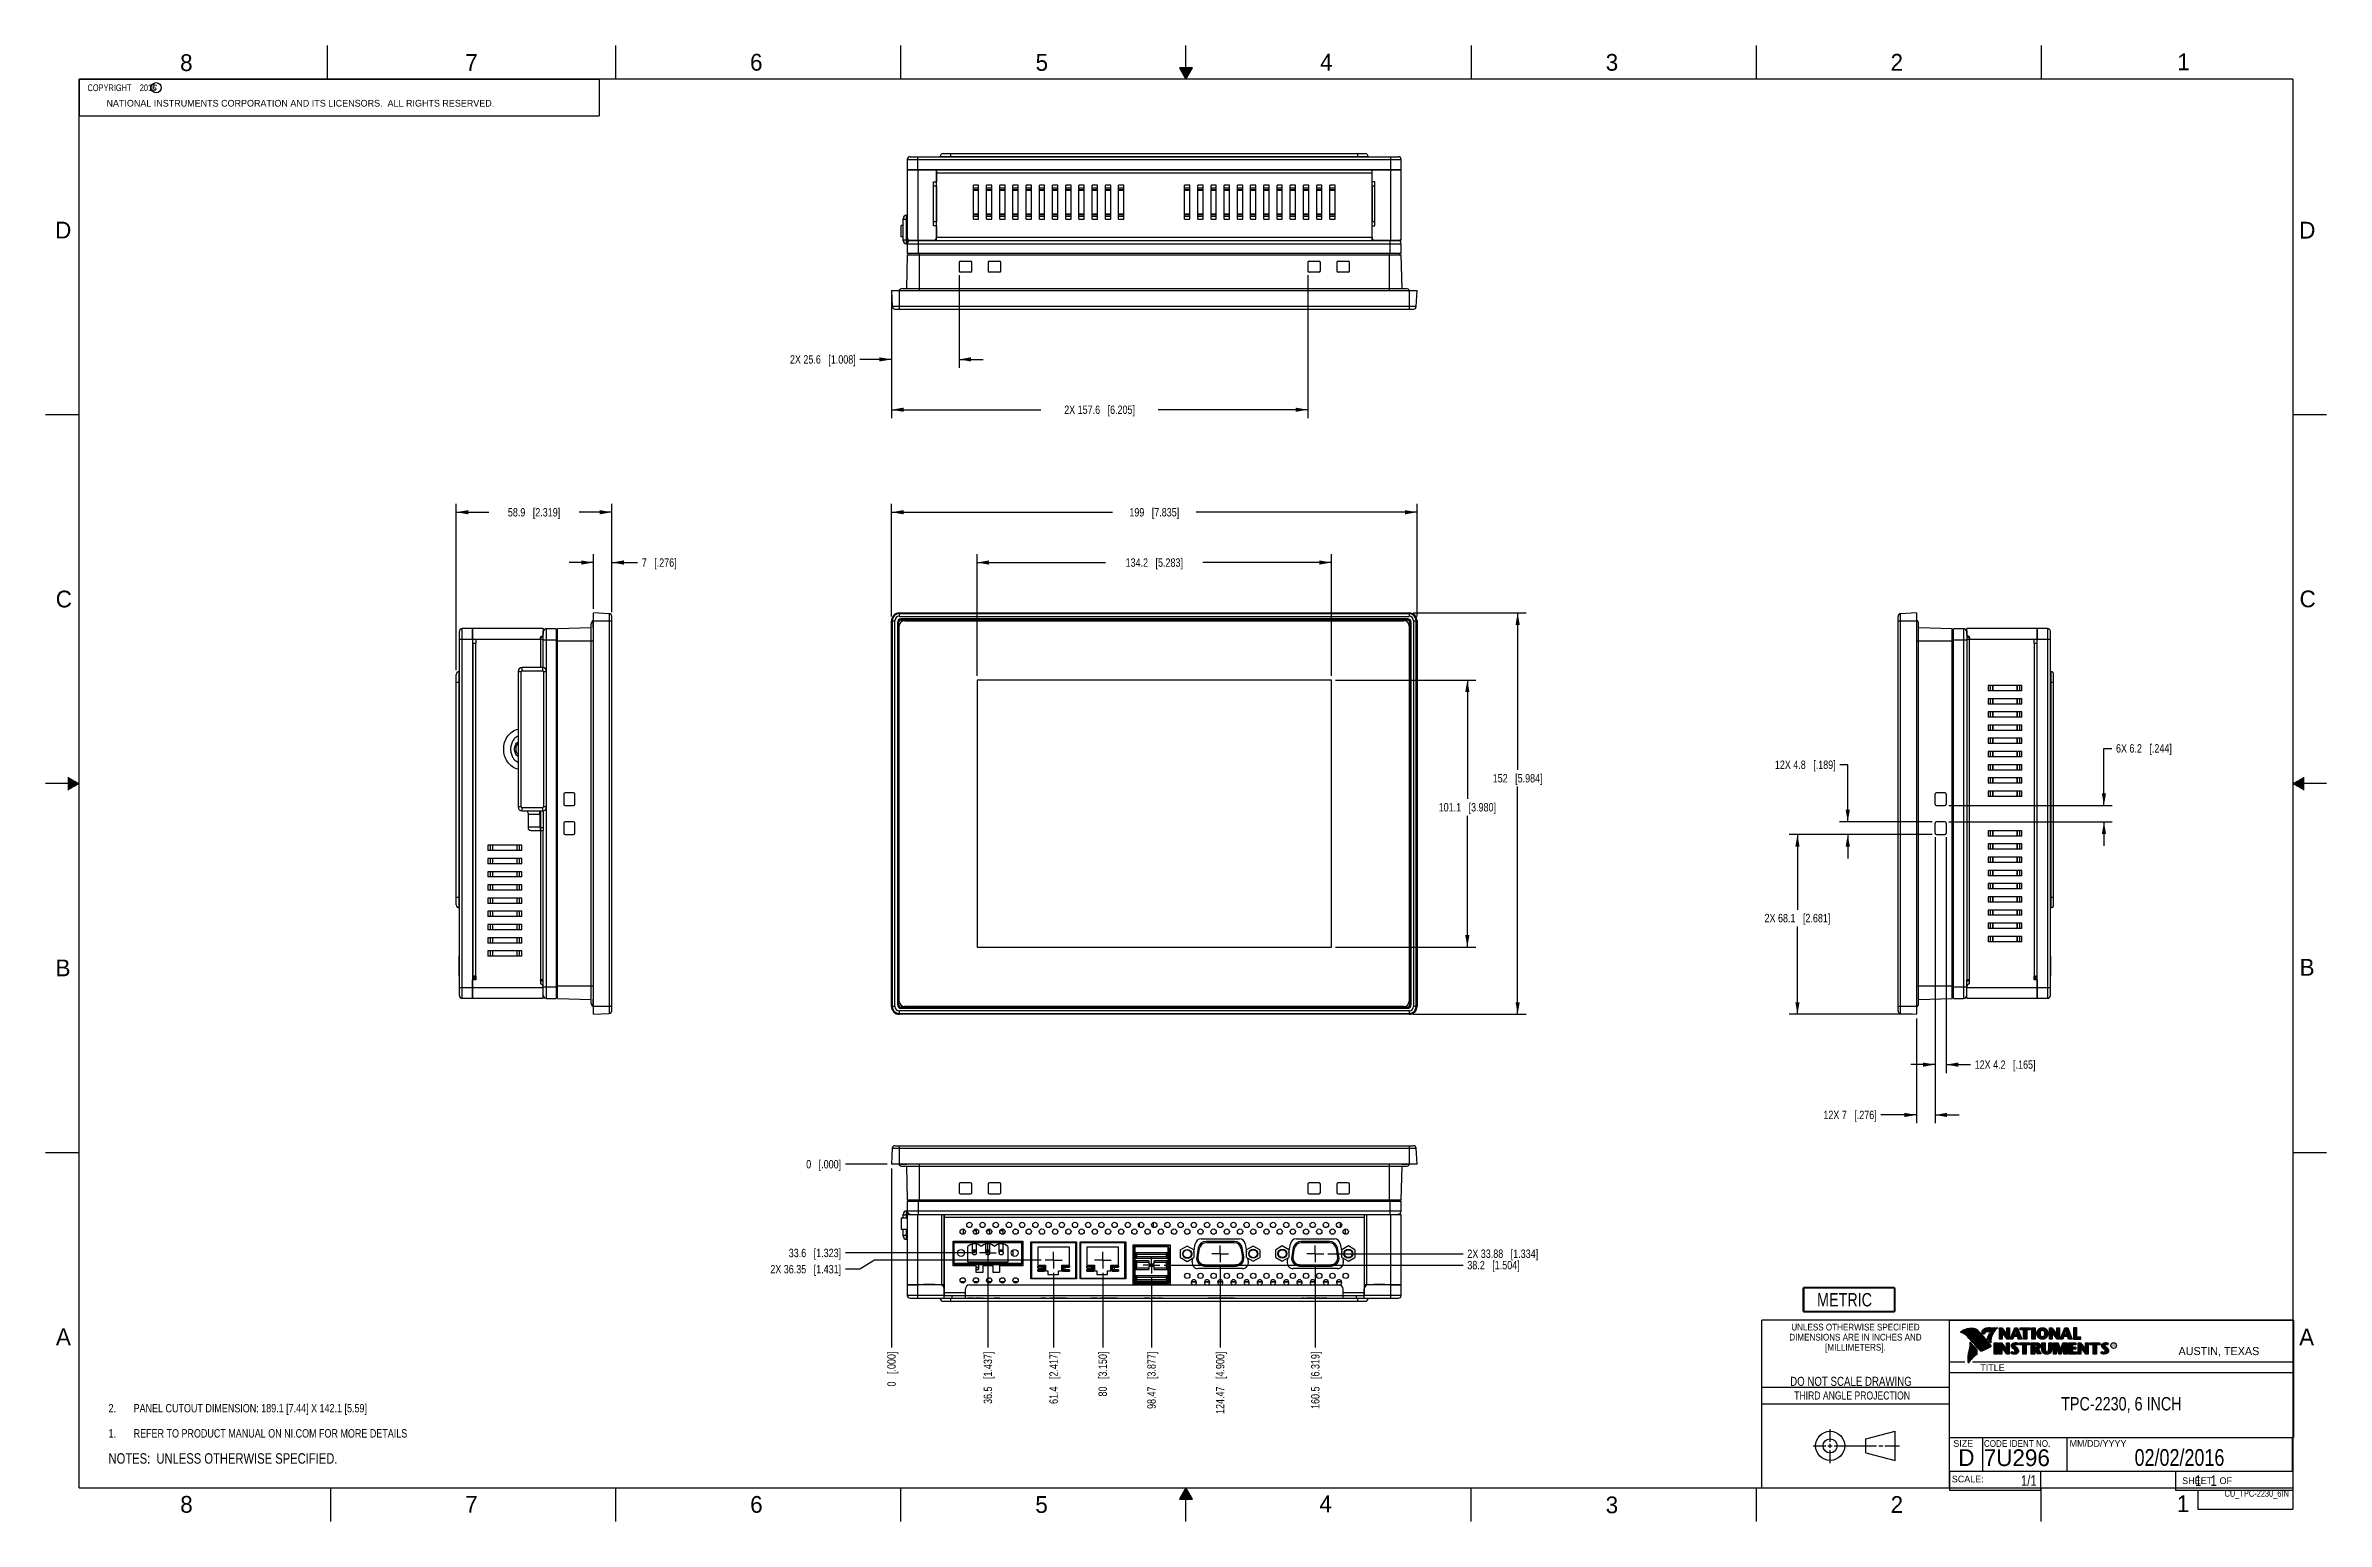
# Model space of a CAD drawing. Header units: inches. Extents: x 0 to 34, y 0 to 22.
import ezdxf

# ---------------------------------------------------------------- set-up
doc = ezdxf.new("R2010")
doc.units = ezdxf.units.IN
doc.header["$LTSCALE"] = 1.87
doc.header["$MEASUREMENT"] = 0
doc.linetypes.add('CENTER', pattern=[0.6, 0.375, -0.075, 0.075, -0.075])
doc.layers.get('0').update_dxf_attribs({"linetype": 'CONTINUOUS'})
for name, color, linetype in [('_18376', 7, 'CONTINUOUS'), ('_185732', 7, 'CONTINUOUS'), ('_217128', 7, 'CONTINUOUS'), ('_289300', 7, 'CONTINUOUS'), ('_302582', 7, 'CONTINUOUS'), ('_315070', 7, 'CONTINUOUS'), ('_341579', 7, 'CONTINUOUS'), ('_352566', 7, 'CONTINUOUS'), ('_359057', 7, 'CONTINUOUS'), ('_371800', 7, 'CONTINUOUS'), ('_374643', 7, 'CONTINUOUS'), ('_428635', 7, 'CONTINUOUS'), ('_443115', 7, 'CONTINUOUS'), ('_444234', 7, 'CONTINUOUS'), ('_489450', 7, 'CONTINUOUS'), ('_521485', 7, 'CONTINUOUS'), ('_569076', 7, 'CONTINUOUS'), ('_576595', 7, 'CONTINUOUS'), ('DEFAULT_1', 7, 'CENTER'), ('DETAIL', 7, 'CONTINUOUS'), ('DIMENSIONS', 7, 'CONTINUOUS'), ('NOTE', 7, 'CONTINUOUS')]:
    doc.layers.add(name, color=color, linetype=linetype)
doc.styles.get("Standard").update_dxf_attribs({"font": 'txt', "width": 0.8})
doc.styles.add('TEXTSTYLE_2', font='txt')
doc.styles.add('TEXTSTYLE_3', font='txt', dxfattribs={"width": 0.9})
doc.dimstyles.new('DIMSTYLE_1', dxfattribs={"dimtxt": 0.125, "dimasz": 0.18, "dimexe": 0.125, "dimexo": 0.0625, "dimgap": 0.03125, "dimtad": 0, "dimtih": 1, "dimtoh": 1, "dimdsep": 46, "dimtxsty": 'STANDARD', "dimblk": '_FILLED', "dimblk1": '_FILLED', "dimblk2": '_FILLED', "dimcen": 0.09, "dimadec": 0, "dimazin": 0, "dimtp": 0.02, "dimtm": 0.02, "dimtfac": 1, "dimtofl": 0, "dimtmove": 0, "dimatfit": 3, "dimldrblk": '_FILLED', "dimfxl": 1, "dimtolj": 1, "dimarcsym": 0})
doc.dimstyles.new('DIMSTYLE_2', dxfattribs={"dimtxt": 0.125, "dimasz": 0.18, "dimexe": 0.125, "dimexo": 0.0625, "dimgap": 0.0625, "dimtad": 0, "dimtih": 1, "dimtoh": 1, "dimdsep": 46, "dimtxsty": 'STANDARD', "dimblk": '_FILLED', "dimblk1": '_FILLED', "dimblk2": '_FILLED', "dimcen": 0.09, "dimadec": 0, "dimazin": 0, "dimtp": 0.02, "dimtm": 0.02, "dimtfac": 1, "dimtofl": 0, "dimtmove": 0, "dimatfit": 3, "dimldrblk": '_FILLED', "dimfxl": 1, "dimtolj": 1, "dimarcsym": 0})

msp = doc.modelspace()

# ---------------------------------------------------------------- texts
at = {"color": 2, "linetype": 'Continuous', "line_spacing_factor": 0.9}
for s, insert, char_height, width, attachment_point, style in [('8', (2.005, 21.871), 0.25, 0.25, 1, 'TEXTSTYLE_2'), ('7', (6.256, 21.874), 0.25, 0.25, 1, 'TEXTSTYLE_2'), ('6', (10.501, 21.877), 0.25, 0.25, 1, 'TEXTSTYLE_2'), ('5', (14.758, 21.875), 0.25, 0.25, 1, 'TEXTSTYLE_2'), ('4', (18.998, 21.878), 0.25, 0.25, 1, 'TEXTSTYLE_2'), ('3', (23.257, 21.876), 0.25, 0.25, 1, 'TEXTSTYLE_2'), ('2', (27.503, 21.876), 0.25, 0.25, 1, 'TEXTSTYLE_2'), ('1', (31.778, 21.883), 0.25, 0.25, 1, 'TEXTSTYLE_2'), ('NATIONAL INSTRUMENTS CORPORATION AND ITS LICENSORS.  ALL RIGHTS RESERVED.', (0.907, 21.191), 0.1, 7.3, 1, 'TEXTSTYLE_2'), ('c', (1.599, 21.439), 0.1, 0.1, 1, 'TEXTSTYLE_2'), ('D', (0.142, 19.375), 0.25, 0.25, 1, 'TEXTSTYLE_2'), ('D', (33.595, 19.374), 0.25, 0.25, 1, 'TEXTSTYLE_2'), ('C', (0.151, 13.875), 0.25, 0.25, 1, 'TEXTSTYLE_2'), ('C', (33.6, 13.877), 0.25, 0.25, 1, 'TEXTSTYLE_2'), ('B', (0.148, 8.376), 0.25, 0.25, 1, 'TEXTSTYLE_2'), ('B', (33.601, 8.385), 0.25, 0.25, 1, 'TEXTSTYLE_2'), ('A', (0.154, 2.876), 0.25, 0.25, 1, 'TEXTSTYLE_2'), ('DIMENSIONS ARE IN INCHES AND', (26.98, 2.796), 0.1, 2.52, 2, 'TEXTSTYLE_3'), ('UNLESS OTHERWISE SPECIFIED', (26.98, 2.946), 0.1, 2.34, 2, 'TEXTSTYLE_3'), ('A', (33.594, 2.873), 0.25, 0.25, 1, 'TEXTSTYLE_2'), ('[MILLIMETERS].', (26.98, 2.646), 0.1, 1.26, 2, 'TEXTSTYLE_3'), ('R', (30.808, 2.641), 0.042, 0.04198, 1, 'TEXTSTYLE_2'), ('AUSTIN, TEXAS', (31.796, 2.599), 0.12, 1.56, 1, 'TEXTSTYLE_2'), ('TITLE', (28.84, 2.34), 0.1, 0.5, 1, 'TEXTSTYLE_2'), ('SIZE', (28.438, 1.212), 0.1, 0.4, 1, 'TEXTSTYLE_2'), ('CODE IDENT NO.', (28.895, 1.211), 0.1, 1.26, 1, 'TEXTSTYLE_3'), ('MM/DD/YYYY', (30.172, 1.212), 0.1, 1, 1, 'TEXTSTYLE_2'), ('SCALE:', (28.416, 0.681), 0.1, 0.6, 1, 'TEXTSTYLE_2'), ('8', (2.007, 0.379), 0.25, 0.25, 1, 'TEXTSTYLE_2'), ('7', (6.255, 0.379), 0.25, 0.25, 1, 'TEXTSTYLE_2'), ('6', (10.503, 0.378), 0.25, 0.25, 1, 'TEXTSTYLE_2'), ('5', (14.754, 0.376), 0.25, 0.25, 1, 'TEXTSTYLE_2'), ('4', (18.988, 0.387), 0.25, 0.25, 1, 'TEXTSTYLE_2'), ('3', (23.256, 0.371), 0.25, 0.25, 1, 'TEXTSTYLE_2'), ('2', (27.504, 0.376), 0.25, 0.25, 1, 'TEXTSTYLE_2'), ('1', (31.771, 0.389), 0.25, 0.25, 1, 'TEXTSTYLE_2'), ('SHEET   OF', (31.85, 0.656), 0.1, 1, 1, 'TEXTSTYLE_2')]:
    msp.add_mtext(s, dxfattribs=dict(at, insert=insert, char_height=char_height, width=width, attachment_point=attachment_point, style=style))
at = {"color": 7, "linetype": 'Continuous', "insert": (26.913, 2.155), "char_height": 0.135, "width": 2.16, "attachment_point": 2, "line_spacing_factor": 0.9}
msp.add_mtext('DO NOT SCALE DRAWING', dxfattribs=at)
at = {"color": 2, "linetype": 'Continuous', "insert": (26.93, 1.937), "char_height": 0.12, "width": 2.112, "attachment_point": 2, "line_spacing_factor": 0.9}
msp.add_mtext('THIRD ANGLE PROJECTION', dxfattribs=at)
at = {"color": 7, "linetype": 'Continuous', "char_height": 0.25, "attachment_point": 1, "line_spacing_factor": 0.9, "style": 'TEXTSTYLE_2'}
for s, insert, width in [('D  ', (28.513, 1.076), 0.75), ('7U296', (28.893, 1.074), 1.25)]:
    msp.add_mtext(s, dxfattribs=dict(at, insert=insert, width=width))

# ---------------------------------------------------------------- blocks, each defined once
blk = doc.blocks.new('CUSTOM_NOTE_BL0', base_point=(3.625, 1.312))
at = {"color": 2, "linetype": 'Continuous', "width": 0.8}
for s, p in [('1.', (0.938, 1.25)), ('REFER TO PRODUCT MANUAL ON NI.COM FOR MORE DETAILS', (1.312, 1.25))]:
    blk.add_text(s, height=0.125, dxfattribs=at).set_placement(p)
blk = doc.blocks.new('*D1')
at = {"layer": 'DIMENSIONS', "color": 2, "linetype": 'Continuous', "transparency": 16777216}
blk.add_line((14.046, 3.814), (14.046, 2.593), dxfattribs=at)
at = {"layer": 'DIMENSIONS', "color": 2, "linetype": 'Continuous', "transparency": 16777216, "insert": (13.984, 2.531), "char_height": 0.125, "width": 1.225, "attachment_point": 3, "rotation": 90, "line_spacing_factor": 0.9}
blk.add_mtext('36.5{\\Ftxt.shx;\\W1.000000;\\H0.125000; }[1.437]', dxfattribs=at)
blk = doc.blocks.new('_FILLED')
at = {"color": 0, "linetype": 'ByBlock'}
blk.add_solid([(0, 0), (-1, 0.174), (-1, -0.174)], dxfattribs=at)
blk = doc.blocks.new('*D2')
at = {"layer": 'DIMENSIONS', "color": 2, "linetype": 'Continuous', "transparency": 16777216}
blk.add_line((12.609, 5.262), (12.609, 2.593), dxfattribs=at)
at = {"layer": 'DIMENSIONS', "color": 2, "linetype": 'Continuous', "transparency": 16777216, "insert": (12.547, 2.531), "char_height": 0.125, "width": 0.825, "attachment_point": 3, "rotation": 90, "line_spacing_factor": 0.9}
blk.add_mtext('0{\\Ftxt.shx;\\W1.000000;\\H0.125000; }[.000]', dxfattribs=at)
blk = doc.blocks.new('*D3')
at = {"layer": 'DIMENSIONS', "color": 2, "linetype": 'Continuous', "transparency": 16777216}
blk.add_line((15.027, 3.706), (15.027, 2.593), dxfattribs=at)
at = {"layer": 'DIMENSIONS', "color": 2, "linetype": 'Continuous', "transparency": 16777216, "insert": (14.964, 2.531), "char_height": 0.125, "width": 1.225, "attachment_point": 3, "rotation": 90, "line_spacing_factor": 0.9}
blk.add_mtext('61.4{\\Ftxt.shx;\\W1.000000;\\H0.125000; }[2.417]', dxfattribs=at)
blk = doc.blocks.new('*D4')
at = {"layer": 'DIMENSIONS', "color": 2, "linetype": 'Continuous', "transparency": 16777216}
blk.add_line((15.759, 3.706), (15.759, 2.593), dxfattribs=at)
at = {"layer": 'DIMENSIONS', "color": 2, "linetype": 'Continuous', "transparency": 16777216, "insert": (15.696, 2.531), "char_height": 0.125, "width": 1.025, "attachment_point": 3, "rotation": 90, "line_spacing_factor": 0.9}
blk.add_mtext('80{\\Ftxt.shx;\\W1.000000;\\H0.125000; }[3.150]', dxfattribs=at)
blk = doc.blocks.new('*D5')
at = {"layer": 'DIMENSIONS', "color": 2, "linetype": 'Continuous', "transparency": 16777216}
blk.add_line((16.486, 3.633), (16.486, 2.593), dxfattribs=at)
at = {"layer": 'DIMENSIONS', "color": 2, "linetype": 'Continuous', "transparency": 16777216, "insert": (16.423, 2.531), "char_height": 0.125, "width": 1.325, "attachment_point": 3, "rotation": 90, "line_spacing_factor": 0.9}
blk.add_mtext('98.47{\\Ftxt.shx;\\W1.000000;\\H0.125000; }[3.877]', dxfattribs=at)
blk = doc.blocks.new('*D6')
at = {"layer": 'DIMENSIONS', "color": 2, "linetype": 'Continuous', "transparency": 16777216}
blk.add_line((17.509, 3.803), (17.509, 2.593), dxfattribs=at)
at = {"layer": 'DIMENSIONS', "color": 2, "linetype": 'Continuous', "transparency": 16777216, "insert": (17.447, 2.531), "char_height": 0.125, "width": 1.425, "attachment_point": 3, "rotation": 90, "line_spacing_factor": 0.9}
blk.add_mtext('124.47{\\Ftxt.shx;\\W1.000000;\\H0.125000; }[4.900]', dxfattribs=at)
blk = doc.blocks.new('*D7')
at = {"layer": 'DIMENSIONS', "color": 2, "linetype": 'Continuous', "transparency": 16777216}
blk.add_line((18.928, 3.803), (18.928, 2.593), dxfattribs=at)
at = {"layer": 'DIMENSIONS', "color": 2, "linetype": 'Continuous', "transparency": 16777216, "insert": (18.865, 2.531), "char_height": 0.125, "width": 1.325, "attachment_point": 3, "rotation": 90, "line_spacing_factor": 0.9}
blk.add_mtext('160.5{\\Ftxt.shx;\\W1.000000;\\H0.125000; }[6.319]', dxfattribs=at)
blk = doc.blocks.new('*D8')
at = {"layer": 'DIMENSIONS', "color": 2, "linetype": 'Continuous', "transparency": 16777216}
blk.add_line((13.859, 4.001), (11.922, 4.001), dxfattribs=at)
at = {"layer": 'DIMENSIONS', "color": 2, "linetype": 'Continuous', "transparency": 16777216, "insert": (11.859, 4.064), "char_height": 0.125, "width": 1.225, "attachment_point": 3, "line_spacing_factor": 0.9}
blk.add_mtext('33.6{\\Ftxt.shx;\\W1.000000;\\H0.125000; }[1.323]', dxfattribs=at)
blk = doc.blocks.new('*D9')
at = {"layer": 'DIMENSIONS', "color": 2, "linetype": 'Continuous', "transparency": 16777216}
blk.add_line((12.547, 5.324), (11.922, 5.324), dxfattribs=at)
at = {"layer": 'DIMENSIONS', "color": 2, "linetype": 'Continuous', "transparency": 16777216, "insert": (11.859, 5.387), "char_height": 0.125, "width": 0.825, "attachment_point": 3, "line_spacing_factor": 0.9}
blk.add_mtext('0{\\Ftxt.shx;\\W1.000000;\\H0.125000; }[.000]', dxfattribs=at)
blk = doc.blocks.new('*D10')
at = {"layer": 'DIMENSIONS', "color": 2, "linetype": 'Continuous', "transparency": 16777216}
for p, q in [((12.136, 3.76), (11.922, 3.76)), ((12.355, 3.893), (12.136, 3.76)), ((14.839, 3.893), (12.355, 3.893))]:
    blk.add_line(p, q, dxfattribs=at)
at = {"layer": 'DIMENSIONS', "color": 2, "linetype": 'Continuous', "transparency": 16777216, "insert": (11.859, 3.822), "char_height": 0.125, "width": 1.625, "attachment_point": 3, "line_spacing_factor": 0.9}
blk.add_mtext('2X 36.35{\\Ftxt.shx;\\W1.000000;\\H0.125000; }[1.431]', dxfattribs=at)
blk = doc.blocks.new('*D11')
at = {"layer": 'DIMENSIONS', "color": 2, "linetype": 'Continuous', "transparency": 16777216}
blk.add_line((19.115, 3.99), (21.131, 3.99), dxfattribs=at)
at = {"layer": 'DIMENSIONS', "color": 2, "linetype": 'Continuous', "transparency": 16777216, "insert": (21.194, 4.053), "char_height": 0.125, "width": 1.625, "attachment_point": 1, "line_spacing_factor": 0.9}
blk.add_mtext('2X 33.88{\\Ftxt.shx;\\W1.000000;\\H0.125000; }[1.334]', dxfattribs=at)
blk = doc.blocks.new('*D12')
at = {"layer": 'DIMENSIONS', "color": 2, "linetype": 'Continuous', "transparency": 16777216}
blk.add_line((16.673, 3.82), (21.131, 3.82), dxfattribs=at)
at = {"layer": 'DIMENSIONS', "color": 2, "linetype": 'Continuous', "transparency": 16777216, "insert": (21.194, 3.883), "char_height": 0.125, "width": 1.225, "attachment_point": 1, "line_spacing_factor": 0.9}
blk.add_mtext('38.2{\\Ftxt.shx;\\W1.000000;\\H0.125000; }[1.504]', dxfattribs=at)
blk = doc.blocks.new('*D13')
at = {"layer": 'DIMENSIONS', "color": 2, "linetype": 'Continuous', "transparency": 16777216}
for p, q in [((8.165, 14.294), (7.805, 14.294)), ((8.165, 13.606), (8.165, 14.419)), ((8.44, 13.554), (8.44, 14.419)), ((8.44, 14.294), (8.824, 14.294))]:
    blk.add_line(p, q, dxfattribs=at)
at = {"layer": 'DIMENSIONS', "color": 2, "linetype": 'Continuous', "transparency": 16777216, "xscale": 0.18, "yscale": 0.18, "zscale": 0.18}
blk.add_blockref('_FILLED', (8.165, 14.294), dxfattribs=at)
at = {"layer": 'DIMENSIONS', "color": 2, "linetype": 'Continuous', "transparency": 16777216, "xscale": 0.18, "yscale": 0.18, "zscale": 0.18, "rotation": 180}
blk.add_blockref('_FILLED', (8.44, 14.294), dxfattribs=at)
at = {"layer": 'DIMENSIONS', "color": 2, "linetype": 'Continuous', "transparency": 16777216, "insert": (8.887, 14.356), "char_height": 0.125, "width": 0.825, "attachment_point": 1, "line_spacing_factor": 0.9}
blk.add_mtext('7{\\Ftxt.shx;\\W1.000000;\\H0.125000; }[.276]', dxfattribs=at)
blk = doc.blocks.new('*D14')
at = {"layer": 'DIMENSIONS', "color": 2, "linetype": 'Continuous', "transparency": 16777216}
for p, q in [((6.121, 12.689), (6.121, 15.169)), ((6.121, 15.044), (6.606, 15.044)), ((8.44, 15.044), (7.956, 15.044)), ((8.44, 13.554), (8.44, 15.169))]:
    blk.add_line(p, q, dxfattribs=at)
at = {"layer": 'DIMENSIONS', "color": 2, "linetype": 'Continuous', "transparency": 16777216, "xscale": 0.18, "yscale": 0.18, "zscale": 0.18, "rotation": 180}
blk.add_blockref('_FILLED', (6.121, 15.044), dxfattribs=at)
at = {"layer": 'DIMENSIONS', "color": 2, "linetype": 'Continuous', "transparency": 16777216, "xscale": 0.18, "yscale": 0.18, "zscale": 0.18}
blk.add_blockref('_FILLED', (8.44, 15.044), dxfattribs=at)
at = {"layer": 'DIMENSIONS', "color": 2, "linetype": 'Continuous', "transparency": 16777216, "insert": (7.281, 15.106), "char_height": 0.125, "width": 1.225, "attachment_point": 2, "line_spacing_factor": 0.9}
blk.add_mtext('58.9{\\Ftxt.shx;\\W1.000000;\\H0.125000; }[2.319]', dxfattribs=at)
blk = doc.blocks.new('*D15')
at = {"layer": 'DIMENSIONS', "color": 2, "linetype": 'Continuous', "transparency": 16777216}
for p, q in [((28.123, 10.24), (25.99, 10.24)), ((26.115, 10.24), (26.115, 9.119)), ((26.115, 7.559), (26.115, 8.869)), ((27.828, 7.559), (25.99, 7.559))]:
    blk.add_line(p, q, dxfattribs=at)
at = {"layer": 'DIMENSIONS', "color": 2, "linetype": 'Continuous', "transparency": 16777216, "xscale": 0.18, "yscale": 0.18, "zscale": 0.18}
for p, rotation in [((26.115, 10.24), 90), ((26.115, 7.559), 270)]:
    blk.add_blockref('_FILLED', p, dxfattribs=dict(at, rotation=rotation))
at = {"layer": 'DIMENSIONS', "color": 2, "linetype": 'Continuous', "transparency": 16777216, "insert": (26.115, 9.056), "char_height": 0.125, "width": 1.525, "attachment_point": 2, "line_spacing_factor": 0.9}
blk.add_mtext('2X 68.1{\\Ftxt.shx;\\W1.000000;\\H0.125000; }[2.681]', dxfattribs=at)
blk = doc.blocks.new('*D16')
at = {"layer": 'DIMENSIONS', "color": 2, "linetype": 'Continuous', "transparency": 16777216}
for p, q in [((26.865, 11.279), (26.747, 11.279)), ((26.865, 10.429), (26.865, 11.279)), ((28.123, 10.429), (26.74, 10.429)), ((28.123, 10.24), (26.74, 10.24)), ((26.865, 10.24), (26.865, 9.88))]:
    blk.add_line(p, q, dxfattribs=at)
at = {"layer": 'DIMENSIONS', "color": 2, "linetype": 'Continuous', "transparency": 16777216, "xscale": 0.18, "yscale": 0.18, "zscale": 0.18}
for p, rotation in [((26.865, 10.429), 270), ((26.865, 10.24), 90)]:
    blk.add_blockref('_FILLED', p, dxfattribs=dict(at, rotation=rotation))
at = {"layer": 'DIMENSIONS', "color": 2, "linetype": 'Continuous', "transparency": 16777216, "insert": (26.685, 11.342), "char_height": 0.125, "width": 1.425, "attachment_point": 3, "line_spacing_factor": 0.9}
blk.add_mtext('12X 4.8{\\Ftxt.shx;\\W1.000000;\\H0.125000; }[.189]', dxfattribs=at)
blk = doc.blocks.new('*D17')
at = {"layer": 'DIMENSIONS', "color": 2, "linetype": 'Continuous', "transparency": 16777216}
for p, q in [((30.684, 10.674), (30.684, 11.524)), ((30.684, 11.524), (30.801, 11.524)), ((28.374, 10.674), (30.809, 10.674)), ((28.374, 10.429), (30.809, 10.429)), ((30.684, 10.429), (30.684, 10.069))]:
    blk.add_line(p, q, dxfattribs=at)
at = {"layer": 'DIMENSIONS', "color": 2, "linetype": 'Continuous', "transparency": 16777216, "xscale": 0.18, "yscale": 0.18, "zscale": 0.18}
for p, rotation in [((30.684, 10.674), 270), ((30.684, 10.429), 90)]:
    blk.add_blockref('_FILLED', p, dxfattribs=dict(at, rotation=rotation))
at = {"layer": 'DIMENSIONS', "color": 2, "linetype": 'Continuous', "transparency": 16777216, "insert": (30.864, 11.586), "char_height": 0.125, "width": 1.325, "attachment_point": 1, "line_spacing_factor": 0.9}
blk.add_mtext('6X 6.2{\\Ftxt.shx;\\W1.000000;\\H0.125000; }[.244]', dxfattribs=at)
blk = doc.blocks.new('*D18')
at = {"layer": 'DIMENSIONS', "color": 2, "linetype": 'Continuous', "transparency": 16777216}
for p, q in [((13.617, 18.58), (13.617, 17.197)), ((12.609, 18.285), (12.609, 17.197)), ((12.609, 17.322), (12.14, 17.322)), ((13.617, 17.322), (13.977, 17.322))]:
    blk.add_line(p, q, dxfattribs=at)
at = {"layer": 'DIMENSIONS', "color": 2, "linetype": 'Continuous', "transparency": 16777216, "xscale": 0.18, "yscale": 0.18, "zscale": 0.18}
blk.add_blockref('_FILLED', (12.609, 17.322), dxfattribs=at)
at = {"layer": 'DIMENSIONS', "color": 2, "linetype": 'Continuous', "transparency": 16777216, "xscale": 0.18, "yscale": 0.18, "zscale": 0.18, "rotation": 180}
blk.add_blockref('_FILLED', (13.617, 17.322), dxfattribs=at)
at = {"layer": 'DIMENSIONS', "color": 2, "linetype": 'Continuous', "transparency": 16777216, "insert": (12.077, 17.384), "char_height": 0.125, "width": 1.525, "attachment_point": 3, "line_spacing_factor": 0.9}
blk.add_mtext('2X 25.6{\\Ftxt.shx;\\W1.000000;\\H0.125000; }[1.008]', dxfattribs=at)
blk = doc.blocks.new('*D19')
at = {"layer": 'DIMENSIONS', "color": 2, "linetype": 'Continuous', "transparency": 16777216}
for p, q in [((18.814, 18.58), (18.814, 16.447)), ((12.609, 18.285), (12.609, 16.447)), ((12.609, 16.572), (14.837, 16.572)), ((18.814, 16.572), (16.587, 16.572))]:
    blk.add_line(p, q, dxfattribs=at)
at = {"layer": 'DIMENSIONS', "color": 2, "linetype": 'Continuous', "transparency": 16777216, "xscale": 0.18, "yscale": 0.18, "zscale": 0.18, "rotation": 180}
blk.add_blockref('_FILLED', (12.609, 16.572), dxfattribs=at)
at = {"layer": 'DIMENSIONS', "color": 2, "linetype": 'Continuous', "transparency": 16777216, "xscale": 0.18, "yscale": 0.18, "zscale": 0.18}
blk.add_blockref('_FILLED', (18.814, 16.572), dxfattribs=at)
at = {"layer": 'DIMENSIONS', "color": 2, "linetype": 'Continuous', "transparency": 16777216, "insert": (15.712, 16.634), "char_height": 0.125, "width": 1.625, "attachment_point": 2, "line_spacing_factor": 0.9}
blk.add_mtext('2X 157.6{\\Ftxt.shx;\\W1.000000;\\H0.125000; }[6.205]', dxfattribs=at)
blk = doc.blocks.new('*D20')
at = {"layer": 'DIMENSIONS', "color": 2, "linetype": 'Continuous', "transparency": 16777216}
for p, q in [((28.166, 10.198), (28.166, 5.934)), ((27.89, 7.497), (27.89, 5.934)), ((27.89, 6.059), (27.36, 6.059)), ((28.166, 6.059), (28.526, 6.059))]:
    blk.add_line(p, q, dxfattribs=at)
at = {"layer": 'DIMENSIONS', "color": 2, "linetype": 'Continuous', "transparency": 16777216, "xscale": 0.18, "yscale": 0.18, "zscale": 0.18}
blk.add_blockref('_FILLED', (27.89, 6.059), dxfattribs=at)
at = {"layer": 'DIMENSIONS', "color": 2, "linetype": 'Continuous', "transparency": 16777216, "xscale": 0.18, "yscale": 0.18, "zscale": 0.18, "rotation": 180}
blk.add_blockref('_FILLED', (28.166, 6.059), dxfattribs=at)
at = {"layer": 'DIMENSIONS', "color": 2, "linetype": 'Continuous', "transparency": 16777216, "insert": (27.297, 6.122), "char_height": 0.125, "width": 1.225, "attachment_point": 3, "line_spacing_factor": 0.9}
blk.add_mtext('12X 7{\\Ftxt.shx;\\W1.000000;\\H0.125000; }[.276]', dxfattribs=at)
blk = doc.blocks.new('*D21')
at = {"layer": 'DIMENSIONS', "color": 2, "linetype": 'Continuous', "transparency": 16777216}
for p, q in [((28.166, 10.198), (28.166, 6.684)), ((28.331, 10.198), (28.331, 6.684)), ((28.166, 6.809), (27.806, 6.809)), ((28.331, 6.809), (28.694, 6.809))]:
    blk.add_line(p, q, dxfattribs=at)
at = {"layer": 'DIMENSIONS', "color": 2, "linetype": 'Continuous', "transparency": 16777216, "xscale": 0.18, "yscale": 0.18, "zscale": 0.18}
blk.add_blockref('_FILLED', (28.166, 6.809), dxfattribs=at)
at = {"layer": 'DIMENSIONS', "color": 2, "linetype": 'Continuous', "transparency": 16777216, "xscale": 0.18, "yscale": 0.18, "zscale": 0.18, "rotation": 180}
blk.add_blockref('_FILLED', (28.331, 6.809), dxfattribs=at)
at = {"layer": 'DIMENSIONS', "color": 2, "linetype": 'Continuous', "transparency": 16777216, "insert": (28.757, 6.872), "char_height": 0.125, "width": 1.425, "attachment_point": 1, "line_spacing_factor": 0.9}
blk.add_mtext('12X 4.2{\\Ftxt.shx;\\W1.000000;\\H0.125000; }[.165]', dxfattribs=at)
blk = doc.blocks.new('*D22')
at = {"layer": 'DIMENSIONS', "color": 2, "linetype": 'Continuous', "transparency": 16777216}
for p, q in [((20.388, 13.544), (22.069, 13.544)), ((21.944, 13.544), (21.944, 11.204)), ((21.944, 7.559), (21.944, 10.954)), ((20.388, 7.559), (22.069, 7.559))]:
    blk.add_line(p, q, dxfattribs=at)
at = {"layer": 'DIMENSIONS', "color": 2, "linetype": 'Continuous', "transparency": 16777216, "xscale": 0.18, "yscale": 0.18, "zscale": 0.18}
for p, rotation in [((21.944, 13.544), 90), ((21.944, 7.559), 270)]:
    blk.add_blockref('_FILLED', p, dxfattribs=dict(at, rotation=rotation))
at = {"layer": 'DIMENSIONS', "color": 2, "linetype": 'Continuous', "transparency": 16777216, "insert": (21.944, 11.141), "char_height": 0.125, "width": 1.125, "attachment_point": 2, "line_spacing_factor": 0.9}
blk.add_mtext('152{\\Ftxt.shx;\\W1.000000;\\H0.125000; }[5.984]', dxfattribs=at)
blk = doc.blocks.new('*D23')
at = {"layer": 'DIMENSIONS', "color": 2, "linetype": 'Continuous', "transparency": 16777216}
for p, q in [((12.609, 13.488), (12.609, 15.169)), ((12.609, 15.044), (15.902, 15.044)), ((20.444, 15.044), (17.152, 15.044)), ((20.444, 13.488), (20.444, 15.169))]:
    blk.add_line(p, q, dxfattribs=at)
at = {"layer": 'DIMENSIONS', "color": 2, "linetype": 'Continuous', "transparency": 16777216, "xscale": 0.18, "yscale": 0.18, "zscale": 0.18, "rotation": 180}
blk.add_blockref('_FILLED', (12.609, 15.044), dxfattribs=at)
at = {"layer": 'DIMENSIONS', "color": 2, "linetype": 'Continuous', "transparency": 16777216, "xscale": 0.18, "yscale": 0.18, "zscale": 0.18}
blk.add_blockref('_FILLED', (20.444, 15.044), dxfattribs=at)
at = {"layer": 'DIMENSIONS', "color": 2, "linetype": 'Continuous', "transparency": 16777216, "insert": (16.527, 15.106), "char_height": 0.125, "width": 1.125, "attachment_point": 2, "line_spacing_factor": 0.9}
blk.add_mtext('199{\\Ftxt.shx;\\W1.000000;\\H0.125000; }[7.835]', dxfattribs=at)
blk = doc.blocks.new('*D24')
at = {"layer": 'DIMENSIONS', "color": 2, "linetype": 'Continuous', "transparency": 16777216}
for p, q in [((13.885, 12.604), (13.885, 14.419)), ((13.885, 14.294), (15.802, 14.294)), ((19.168, 14.294), (17.252, 14.294)), ((19.168, 12.604), (19.168, 14.419))]:
    blk.add_line(p, q, dxfattribs=at)
at = {"layer": 'DIMENSIONS', "color": 2, "linetype": 'Continuous', "transparency": 16777216, "xscale": 0.18, "yscale": 0.18, "zscale": 0.18, "rotation": 180}
blk.add_blockref('_FILLED', (13.885, 14.294), dxfattribs=at)
at = {"layer": 'DIMENSIONS', "color": 2, "linetype": 'Continuous', "transparency": 16777216, "xscale": 0.18, "yscale": 0.18, "zscale": 0.18}
blk.add_blockref('_FILLED', (19.168, 14.294), dxfattribs=at)
at = {"layer": 'DIMENSIONS', "color": 2, "linetype": 'Continuous', "transparency": 16777216, "insert": (16.527, 14.356), "char_height": 0.125, "width": 1.325, "attachment_point": 2, "line_spacing_factor": 0.9}
blk.add_mtext('134.2{\\Ftxt.shx;\\W1.000000;\\H0.125000; }[5.283]', dxfattribs=at)
blk = doc.blocks.new('*D25')
at = {"layer": 'DIMENSIONS', "color": 2, "linetype": 'Continuous', "transparency": 16777216}
for p, q in [((19.231, 12.542), (21.319, 12.542)), ((21.194, 12.542), (21.194, 10.77)), ((21.194, 8.561), (21.194, 10.52)), ((19.231, 8.561), (21.319, 8.561))]:
    blk.add_line(p, q, dxfattribs=at)
at = {"layer": 'DIMENSIONS', "color": 2, "linetype": 'Continuous', "transparency": 16777216, "xscale": 0.18, "yscale": 0.18, "zscale": 0.18}
for p, rotation in [((21.194, 12.542), 90), ((21.194, 8.561), 270)]:
    blk.add_blockref('_FILLED', p, dxfattribs=dict(at, rotation=rotation))
at = {"layer": 'DIMENSIONS', "color": 2, "linetype": 'Continuous', "transparency": 16777216, "insert": (21.194, 10.708), "char_height": 0.125, "width": 1.325, "attachment_point": 2, "line_spacing_factor": 0.9}
blk.add_mtext('101.1{\\Ftxt.shx;\\W1.000000;\\H0.125000; }[3.980]', dxfattribs=at)
blk = doc.blocks.new('*T29')
at = {"color": 2, "linetype": 'Continuous'}
for p, q in [((0, 0), (7.75, 0)), ((0, 0), (0, -0.546875)), ((7.75, 0), (7.75, -0.546875)), ((0, -0.546875), (7.75, -0.546875))]:
    blk.add_line(p, q, dxfattribs=at)
at = {"layer": 'DETAIL', "color": 2, "linetype": 'Continuous', "insert": (0.0625, -0.078125), "char_height": 0.1, "width": 3.04, "attachment_point": 1, "line_spacing_factor": 0.9}
blk.add_mtext('  COPYRIGHT    2016', dxfattribs=at)
blk = doc.blocks.new('*T30')
at = {"color": 2, "linetype": 'Continuous'}
for p, q in [((0, 0), (3.36, 0)), ((0, 0), (0, -0.5)), ((3.36, 0), (3.36, -0.5)), ((0, -0.5), (3.36, -0.5))]:
    blk.add_line(p, q, dxfattribs=at)
at = {"layer": 'NOTE', "color": 7, "linetype": 'Continuous', "insert": (1.68, -0.171875), "char_height": 0.25, "width": 4, "attachment_point": 2, "line_spacing_factor": 0.9}
blk.add_mtext('02/02/2016', dxfattribs=at)
blk = doc.blocks.new('*T31')
at = {"color": 0, "linetype": 'ByBlock', "lineweight": -2, "transparency": 16777216}
for p, q in [((0, 0), (1.36, 0)), ((0, 0), (0, -0.283)), ((1.36, 0), (1.36, -0.283)), ((0, -0.283), (1.36, -0.283))]:
    blk.add_line(p, q, dxfattribs=at)
at = {"color": 7, "linetype": 'Continuous', "transparency": 16777216, "insert": (1.3, -0.142), "char_height": 0.1562, "width": 1.24, "attachment_point": 6, "line_spacing_factor": 0.9}
blk.add_mtext('1/1', dxfattribs=at)
blk = doc.blocks.new('*T32')
at = {"color": 0, "linetype": 'ByBlock', "lineweight": -2, "transparency": 16777216}
for p, q in [((0, 0), (1.75, 0)), ((0, 0), (0, -0.283)), ((1.75, 0), (1.75, -0.283)), ((0, -0.283), (1.75, -0.283))]:
    blk.add_line(p, q, dxfattribs=at)
at = {"color": 7, "linetype": 'Continuous', "transparency": 16777216, "insert": (0.06, -0.142), "char_height": 0.1562, "width": 1.63, "attachment_point": 4, "line_spacing_factor": 0.9}
blk.add_mtext('     1   1', dxfattribs=at)
blk = doc.blocks.new('*T33')
at = {"color": 0, "linetype": 'ByBlock', "lineweight": -2, "transparency": 16777216}
for p, q in [((0, 0), (5.13, 0)), ((0, 0), (0, -1.75)), ((5.13, 0), (5.13, -1.75)), ((0, -0.78), (5.13, -0.78)), ((0, -1.75), (5.13, -1.75))]:
    blk.add_line(p, q, dxfattribs=at)
at = {"color": 7, "linetype": 'Continuous', "transparency": 16777216, "insert": (2.565, -1.265), "char_height": 0.2, "width": 5.01, "attachment_point": 5}
blk.add_mtext('TPC-2230, 6 INCH', dxfattribs=at)
blk = doc.blocks.new('*T34')
at = {"color": 0, "linetype": 'ByBlock', "lineweight": -2, "transparency": 16777216}
for p, q in [((0, 0), (1.415, 0)), ((0, 0), (0, -0.283)), ((1.415, 0), (1.415, -0.283)), ((0, -0.283), (1.415, -0.283))]:
    blk.add_line(p, q, dxfattribs=at)
at = {"color": 0, "linetype": 'Continuous', "transparency": 16777216, "insert": (1.355, 0), "char_height": 0.1, "width": 1.29544, "attachment_point": 3, "line_spacing_factor": 0.9}
blk.add_mtext('CU_TPC-2230_6IN', dxfattribs=at)
blk = doc.blocks.new('NOTES_HEADER_BL1', base_point=(3.1215, 0.9375))
at = {"layer": 'DETAIL', "color": 2, "linetype": 'Continuous', "width": 0.8}
blk.add_text('NOTES:  UNLESS OTHERWISE SPECIFIED.', height=0.156, dxfattribs=at).set_placement((0.9375, 0.8595))
blk = doc.blocks.new('CUSTOM_NOTE_BL2', base_point=(3.675, 1.687))
at = {"layer": 'DETAIL', "color": 2, "linetype": 'Continuous', "width": 0.8}
for s, p in [('2.', (0.938, 1.625)), ('PANEL CUTOUT DIMENSION: 189.1 [7.44] X 142.1 [5.59]', (1.312, 1.625))]:
    blk.add_text(s, height=0.125, dxfattribs=at).set_placement(p)
blk = doc.blocks.new('METRIC_BL3', base_point=(26.914, 3.332))
at = {"layer": 'DETAIL', "color": 7, "linetype": 'Continuous', "const_width": 0.0309}
for points in [[(26.234, 3.512), (27.594, 3.512)], [(26.234, 3.512), (26.234, 3.152)], [(27.594, 3.512), (27.594, 3.152)], [(26.234, 3.152), (27.594, 3.152)]]:
    blk.add_lwpolyline(points, dxfattribs=at)
at = {"layer": 'DETAIL', "color": 2, "linetype": 'Continuous', "width": 0.8}
blk.add_text('METRIC', height=0.2, dxfattribs=at).set_placement((26.436, 3.231))

# ---------------------------------------------------------------- dimensions: what is measured, and where the dimension line sits
at = {"layer": 'DIMENSIONS', "color": 2, "linetype": 'Continuous'}
for base, p1, p2, angle, text, picture, middle in [((12.609, 17.322), (13.617, 18.643), (12.609, 18.348), 180, '2X <>', '*D18', (11.315, 17.322)), ((12.6092, 16.572), (18.8139, 18.6428), (12.6092, 18.3476), 180, '2X <>', '*D19', (15.7116, 16.572)), ((30.6837, 10.6735), (28.3117, 10.4294), (28.3117, 10.6735), 90, '6X <>', '*D17', (31.5262, 11.5235)), ((26.865, 10.429), (28.186, 10.24), (28.186, 10.429), 90, '12X <>', '*D16', (25.972, 11.279)), ((26.115, 7.559), (28.186, 10.24), (27.89, 7.559), 270, '2X <>', '*D15', (26.115, 8.994)), ((27.89, 6.059), (28.166, 10.26), (27.89, 7.559), 180, '12X <>', '*D20', (26.685, 6.059))]:
    dim = msp.add_linear_dim(base=base, p1=p1, p2=p2, angle=angle, text=text, dimstyle='DIMSTYLE_2', dxfattribs=at)
    dim.commit()
    dim.dimension.update_dxf_attribs({"geometry": picture, "text_midpoint": middle, "dimtype": 160})
for base, p1, p2, picture, middle in [((8.44, 15.044), (6.121, 12.626), (8.44, 13.492), '*D14', (7.281, 15.044)), ((20.4439, 15.0436), (12.6092, 13.4255), (20.4439, 13.4255), '*D23', (16.5265, 15.0436)), ((8.4402, 14.2936), (8.1646, 13.5436), (8.4402, 13.4918), '*D13', (9.2995, 14.2936))]:
    dim = msp.add_linear_dim(base=base, p1=p1, p2=p2, dimstyle='DIMSTYLE_2', dxfattribs=at)
    dim.commit()
    dim.dimension.update_dxf_attribs({"geometry": picture, "text_midpoint": middle, "dimtype": 160})
for base, p1, p2, angle, picture, middle in [((13.885, 14.294), (19.168, 12.542), (13.885, 12.542), 180, '*D24', (16.527, 14.294)), ((21.9439, 7.5594), (20.3258, 13.5436), (20.3258, 7.5594), 270, '*D22', (21.9439, 11.0786)), ((21.194, 12.542), (19.168, 8.561), (19.168, 12.542), 90, '*D25', (21.194, 10.645))]:
    dim = msp.add_linear_dim(base=base, p1=p1, p2=p2, angle=angle, dimstyle='DIMSTYLE_2', dxfattribs=at)
    dim.commit()
    dim.dimension.update_dxf_attribs({"geometry": picture, "text_midpoint": middle, "dimtype": 160})
dim = msp.add_linear_dim(base=(28.3314, 6.8094), p1=(28.166, 10.2602), p2=(28.3314, 10.2602), text='12X <>', dimstyle='DIMSTYLE_2', dxfattribs=at)
dim.commit()
dim.dimension.update_dxf_attribs({"geometry": '*D21', "text_midpoint": (29.4691, 6.8094), "dimtype": 160})
for feature_location, offset, origin, picture, middle in [((14.839, 3.893), (-2.917, -0.133), (14.902, 5.324), '*D10', (11.047, 3.76)), ((19.115, 3.99), (2.016, 0), (19.053, 5.324), '*D11', (22.006, 3.99))]:
    dim = msp.add_ordinate_dim(feature_location=feature_location, offset=offset, dtype=0, origin=origin, text='2X <>', dimstyle='DIMSTYLE_1', dxfattribs=at)
    dim.commit()
    dim.dimension.update_dxf_attribs({"geometry": picture, "text_midpoint": middle})
for feature_location, offset, dtype, origin, picture, middle in [((13.859, 4.001), (-1.937, 0), 0, (12.609, 5.324), '*D8', (11.247, 4.001)), ((12.546719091, 5.324147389), (-0.625, 0), 0, (12.609219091, 5.324147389), '*D9', (11.446719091, 5.324147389)), ((12.609219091, 5.261647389), (0, -2.668307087), 1, (12.609219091, 5.324147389), '*D2', (12.609219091, 2.118340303)), ((14.046, 3.814), (0, -1.22), 1, (12.609, 5.324), '*D1', (14.046, 1.918)), ((16.673, 3.82), (4.458, 0), 0, (16.611, 5.324), '*D12', (21.806, 3.82)), ((17.509, 3.803), (0, -1.21), 1, (12.609, 3.865), '*D6', (17.509, 1.818)), ((18.928, 3.803), (0, -1.21), 1, (12.609, 3.865), '*D7', (18.928, 1.868)), ((15.027, 3.706), (0, -1.112), 1, (12.609, 3.768), '*D3', (15.027, 1.918)), ((15.759, 3.706), (0, -1.112), 1, (12.609, 3.768), '*D4', (15.759, 2.018)), ((16.486, 3.633), (0, -1.039), 1, (12.609, 3.695), '*D5', (16.486, 1.868))]:
    dim = msp.add_ordinate_dim(feature_location=feature_location, offset=offset, dtype=dtype, origin=origin, dimstyle='DIMSTYLE_1', dxfattribs=at)
    dim.commit()
    dim.dimension.update_dxf_attribs({"geometry": picture, "text_midpoint": middle})

# ---------------------------------------------------------------- linework, layer by layer
at = {"color": 2, "linetype": 'Continuous'}
for p, q in [((4.2, 21.5), (4.2, 22)), ((8.5, 21.5), (8.5, 22)), ((12.75, 21.5), (12.75, 22)), ((17, 21.5), (17, 22)), ((21.25, 22), (21.25, 21.5)), ((25.5, 22), (25.5, 21.5)), ((29.75, 22), (29.75, 21.5)), ((16.902, 21.67), (17, 21.5)), ((17.098, 21.67), (16.902, 21.67)), ((16.908, 21.66), (17.092, 21.66)), ((16.913, 21.65), (17.087, 21.65)), ((16.919, 21.64), (17.081, 21.64)), ((16.925, 21.63), (17.075, 21.63)), ((16.931, 21.62), (17.069, 21.62)), ((16.937, 21.61), (17.064, 21.61)), ((16.942, 21.6), (17.058, 21.6)), ((16.948, 21.59), (17.052, 21.59)), ((16.954, 21.58), (17.046, 21.58)), ((16.96, 21.57), (17.04, 21.57)), ((16.965, 21.56), (17.035, 21.56)), ((16.971, 21.55), (17.029, 21.55)), ((16.977, 21.54), (17.023, 21.54)), ((16.983, 21.53), (17.017, 21.53)), ((16.988, 21.52), (17.012, 21.52)), ((16.994, 21.51), (17.006, 21.51)), ((17, 21.5), (17.098, 21.67)), ((0, 16.5), (0.5, 16.5)), ((33.5, 16.5), (34, 16.5)), ((0.5, 11), (0, 11)), ((0.33, 11.09), (0.344, 11.09)), ((0.33, 11.08), (0.361, 11.08)), ((0.33, 11.07), (0.379, 11.07)), ((0.33, 11.06), (0.396, 11.06)), ((0.33, 11.05), (0.413, 11.05)), ((0.33, 11.04), (0.431, 11.04)), ((0.33, 11.03), (0.448, 11.03)), ((0.33, 11.02), (0.465, 11.02)), ((0.33, 11.01), (0.483, 11.01)), ((0.33, 10.99), (0.483, 10.99)), ((0.33, 10.98), (0.465, 10.98)), ((0.33, 10.97), (0.448, 10.97)), ((0.33, 10.96), (0.431, 10.96)), ((0.33, 10.95), (0.413, 10.95)), ((0.33, 10.94), (0.396, 10.94)), ((0.33, 10.93), (0.379, 10.93)), ((0.33, 10.92), (0.361, 10.92)), ((0.33, 10.91), (0.344, 10.91)), ((34, 11), (33.5, 11)), ((33.517, 11.01), (33.67, 11.01)), ((33.517, 10.99), (33.67, 10.99)), ((33.535, 11.02), (33.67, 11.02)), ((33.535, 10.98), (33.67, 10.98)), ((33.552, 11.03), (33.67, 11.03)), ((33.552, 10.97), (33.67, 10.97)), ((33.569, 11.04), (33.67, 11.04)), ((33.569, 10.96), (33.67, 10.96)), ((33.587, 11.05), (33.67, 11.05)), ((33.587, 10.95), (33.67, 10.95)), ((33.604, 11.06), (33.67, 11.06)), ((33.604, 10.94), (33.67, 10.94)), ((33.621, 11.07), (33.67, 11.07)), ((33.621, 10.93), (33.67, 10.93)), ((33.639, 11.08), (33.67, 11.08)), ((33.639, 10.92), (33.67, 10.92)), ((33.656, 11.09), (33.67, 11.09)), ((33.656, 10.91), (33.67, 10.91)), ((0, 5.5), (0.5, 5.5)), ((33.5, 5.5), (34, 5.5)), ((28.556, 2.822), (28.556, 2.825)), ((28.563, 2.819), (28.563, 2.829)), ((28.57, 2.817), (28.57, 2.833)), ((28.577, 2.814), (28.577, 2.837)), ((28.583, 2.811), (28.583, 2.841)), ((28.59, 2.807), (28.59, 2.845)), ((28.597, 2.803), (28.597, 2.848)), ((28.604, 2.799), (28.604, 2.851)), ((28.611, 2.795), (28.611, 2.854)), ((28.618, 2.791), (28.618, 2.856)), ((28.625, 2.786), (28.625, 2.858)), ((28.632, 2.78), (28.632, 2.861)), ((28.638, 2.775), (28.638, 2.863)), ((28.645, 2.769), (28.645, 2.864)), ((28.652, 2.762), (28.652, 2.866)), ((28.659, 2.755), (28.659, 2.868)), ((28.666, 2.747), (28.666, 2.869)), ((28.673, 2.74), (28.673, 2.871)), ((28.68, 2.732), (28.68, 2.872)), ((28.686, 2.725), (28.686, 2.873)), ((28.693, 2.717), (28.693, 2.873)), ((28.7, 2.709), (28.7, 2.873)), ((28.707, 2.701), (28.707, 2.873)), ((28.714, 2.694), (28.714, 2.873)), ((28.721, 2.686), (28.721, 2.872)), ((28.728, 2.678), (28.728, 2.872)), ((28.735, 2.67), (28.735, 2.87)), ((28.741, 2.661), (28.741, 2.869)), ((28.748, 2.653), (28.748, 2.868)), ((28.755, 2.645), (28.755, 2.866)), ((28.762, 2.637), (28.762, 2.864)), ((28.769, 2.629), (28.769, 2.861)), ((28.776, 2.621), (28.776, 2.858)), ((28.783, 2.614), (28.783, 2.854)), ((28.789, 2.606), (28.789, 2.85)), ((28.796, 2.598), (28.796, 2.845)), ((28.803, 2.591), (28.803, 2.839)), ((28.81, 2.584), (28.81, 2.833)), ((28.817, 2.576), (28.817, 2.825)), ((28.824, 2.569), (28.824, 2.818)), ((28.831, 2.562), (28.831, 2.811)), ((28.837, 2.556), (28.837, 2.804)), ((28.844, 2.55), (28.844, 2.797)), ((28.851, 2.547), (28.851, 2.789)), ((28.858, 2.547), (28.858, 2.782)), ((28.886, 2.792), (28.863, 2.819)), ((28.865, 2.548), (28.865, 2.775)), ((28.888, 2.798), (28.868, 2.821)), ((28.872, 2.817), (28.872, 2.834)), ((28.872, 2.551), (28.872, 2.768)), ((28.879, 2.809), (28.879, 2.846)), ((28.879, 2.554), (28.879, 2.76)), ((28.886, 2.801), (28.886, 2.854)), ((28.886, 2.557), (28.886, 2.752)), ((28.892, 2.8), (28.892, 2.859)), ((28.892, 2.56), (28.892, 2.744)), ((28.899, 2.804), (28.899, 2.863)), ((28.899, 2.563), (28.899, 2.736)), ((28.906, 2.809), (28.906, 2.867)), ((28.906, 2.566), (28.906, 2.727)), ((28.913, 2.815), (28.913, 2.87)), ((28.92, 2.822), (28.92, 2.872)), ((28.927, 2.828), (28.927, 2.874)), ((28.934, 2.831), (28.934, 2.875)), ((28.94, 2.833), (28.94, 2.876)), ((28.962, 2.705), (28.944, 2.726)), ((28.947, 2.834), (28.947, 2.877)), ((28.966, 2.708), (28.95, 2.726)), ((28.954, 2.833), (28.954, 2.878)), ((28.954, 2.721), (28.954, 2.736)), ((28.961, 2.831), (28.961, 2.879)), ((28.961, 2.713), (28.961, 2.752)), ((28.968, 2.829), (28.968, 2.879)), ((28.968, 2.705), (28.968, 2.77)), ((28.975, 2.828), (28.975, 2.88)), ((28.975, 2.697), (28.975, 2.782)), ((28.982, 2.828), (28.982, 2.88)), ((28.982, 2.689), (28.982, 2.789)), ((28.984, 2.885), (29.101, 2.887)), ((28.985, 2.88), (29.088, 2.882)), ((28.988, 2.828), (28.988, 2.88)), ((28.988, 2.681), (28.988, 2.792)), ((28.995, 2.828), (28.995, 2.88)), ((28.995, 2.7), (28.995, 2.794)), ((29.002, 2.826), (29.002, 2.88)), ((29.002, 2.745), (29.002, 2.795)), ((29.009, 2.822), (29.009, 2.881)), ((29.009, 2.764), (29.009, 2.795)), ((29.016, 2.781), (29.016, 2.881)), ((29.023, 2.795), (29.023, 2.881)), ((29.03, 2.807), (29.03, 2.881)), ((29.037, 2.819), (29.037, 2.881)), ((29.043, 2.829), (29.043, 2.881)), ((29.05, 2.839), (29.05, 2.881)), ((29.057, 2.848), (29.057, 2.881)), ((29.064, 2.856), (29.064, 2.881)), ((29.071, 2.864), (29.071, 2.881)), ((29.078, 2.871), (29.078, 2.882)), ((29.126, 2.885), (29.162, 2.885)), ((29.126, 2.717), (29.126, 2.885)), ((29.131, 2.88), (29.16, 2.88)), ((29.131, 2.722), (29.131, 2.88)), ((29.16, 2.722), (29.131, 2.722)), ((29.139, 2.722), (29.139, 2.88)), ((29.146, 2.722), (29.146, 2.88)), ((29.153, 2.722), (29.153, 2.88)), ((29.16, 2.88), (29.24, 2.775)), ((29.16, 2.83), (29.16, 2.88)), ((29.244, 2.722), (29.16, 2.83)), ((29.16, 2.83), (29.16, 2.722)), ((29.162, 2.885), (29.235, 2.789)), ((29.241, 2.717), (29.165, 2.816)), ((29.165, 2.816), (29.165, 2.717)), ((29.166, 2.822), (29.166, 2.872)), ((29.173, 2.814), (29.173, 2.863)), ((29.18, 2.805), (29.18, 2.854)), ((29.186, 2.796), (29.186, 2.845)), ((29.193, 2.787), (29.193, 2.837)), ((29.2, 2.779), (29.2, 2.828)), ((29.207, 2.77), (29.207, 2.819)), ((29.213, 2.761), (29.213, 2.81)), ((29.22, 2.752), (29.22, 2.801)), ((29.227, 2.744), (29.227, 2.792)), ((29.233, 2.735), (29.233, 2.784)), ((29.235, 2.885), (29.275, 2.885)), ((29.235, 2.789), (29.235, 2.885)), ((29.24, 2.88), (29.27, 2.88)), ((29.24, 2.775), (29.24, 2.88)), ((29.24, 2.726), (29.24, 2.775)), ((29.27, 2.722), (29.244, 2.722)), ((29.247, 2.722), (29.247, 2.88)), ((29.254, 2.722), (29.254, 2.88)), ((29.26, 2.722), (29.26, 2.88)), ((29.267, 2.722), (29.267, 2.88)), ((29.27, 2.88), (29.27, 2.722)), ((29.275, 2.885), (29.275, 2.717)), ((29.285, 2.717), (29.354, 2.885)), ((29.293, 2.722), (29.357, 2.88)), ((29.322, 2.722), (29.293, 2.722)), ((29.301, 2.722), (29.301, 2.741)), ((29.307, 2.722), (29.307, 2.758)), ((29.314, 2.722), (29.314, 2.774)), ((29.321, 2.722), (29.321, 2.79)), ((29.338, 2.762), (29.322, 2.722)), ((29.341, 2.757), (29.325, 2.717)), ((29.327, 2.735), (29.327, 2.807)), ((29.334, 2.752), (29.334, 2.823)), ((29.397, 2.762), (29.338, 2.762)), ((29.341, 2.762), (29.341, 2.84)), ((29.393, 2.757), (29.341, 2.757)), ((29.343, 2.779), (29.365, 2.849)), ((29.392, 2.779), (29.343, 2.779)), ((29.348, 2.792), (29.348, 2.856)), ((29.348, 2.762), (29.348, 2.779)), ((29.35, 2.784), (29.369, 2.844)), ((29.385, 2.784), (29.35, 2.784)), ((29.354, 2.885), (29.397, 2.885)), ((29.354, 2.814), (29.354, 2.872)), ((29.354, 2.762), (29.354, 2.779)), ((29.357, 2.88), (29.393, 2.88)), ((29.361, 2.836), (29.361, 2.88)), ((29.361, 2.762), (29.361, 2.779)), ((29.365, 2.849), (29.373, 2.849)), ((29.368, 2.849), (29.368, 2.88)), ((29.368, 2.762), (29.368, 2.779)), ((29.369, 2.844), (29.369, 2.844)), ((29.369, 2.844), (29.385, 2.784)), ((29.373, 2.849), (29.392, 2.779)), ((29.374, 2.843), (29.374, 2.88)), ((29.374, 2.762), (29.374, 2.779)), ((29.381, 2.818), (29.381, 2.88)), ((29.381, 2.762), (29.381, 2.779)), ((29.388, 2.793), (29.388, 2.88)), ((29.388, 2.762), (29.388, 2.779)), ((29.393, 2.88), (29.454, 2.722)), ((29.407, 2.717), (29.393, 2.757)), ((29.395, 2.762), (29.395, 2.877)), ((29.397, 2.885), (29.461, 2.717)), ((29.41, 2.722), (29.397, 2.762)), ((29.401, 2.749), (29.401, 2.859)), ((29.408, 2.729), (29.408, 2.842)), ((29.454, 2.722), (29.41, 2.722)), ((29.415, 2.722), (29.415, 2.824)), ((29.421, 2.722), (29.421, 2.806)), ((29.428, 2.722), (29.428, 2.789)), ((29.435, 2.722), (29.435, 2.771)), ((29.436, 2.885), (29.584, 2.885)), ((29.436, 2.854), (29.436, 2.885)), ((29.484, 2.854), (29.436, 2.854)), ((29.441, 2.88), (29.579, 2.88)), ((29.441, 2.859), (29.441, 2.88)), ((29.489, 2.859), (29.441, 2.859)), ((29.442, 2.722), (29.442, 2.753)), ((29.448, 2.859), (29.448, 2.88)), ((29.448, 2.722), (29.448, 2.736)), ((29.455, 2.859), (29.455, 2.88)), ((29.462, 2.859), (29.462, 2.88)), ((29.468, 2.859), (29.468, 2.88)), ((29.475, 2.859), (29.475, 2.88)), ((29.482, 2.859), (29.482, 2.88)), ((29.484, 2.717), (29.484, 2.854)), ((29.489, 2.859), (29.488, 2.88)), ((29.489, 2.722), (29.489, 2.859)), ((29.53, 2.722), (29.489, 2.722)), ((29.495, 2.722), (29.495, 2.88)), ((29.502, 2.722), (29.502, 2.88)), ((29.509, 2.722), (29.509, 2.88)), ((29.515, 2.722), (29.515, 2.88)), ((29.522, 2.722), (29.522, 2.88)), ((29.53, 2.859), (29.529, 2.88)), ((29.579, 2.859), (29.53, 2.859)), ((29.53, 2.859), (29.53, 2.722)), ((29.535, 2.859), (29.535, 2.88)), ((29.584, 2.854), (29.535, 2.854)), ((29.535, 2.854), (29.535, 2.717)), ((29.542, 2.859), (29.542, 2.88)), ((29.549, 2.859), (29.549, 2.88)), ((29.556, 2.859), (29.556, 2.88)), ((29.562, 2.859), (29.562, 2.88)), ((29.569, 2.859), (29.569, 2.88)), ((29.576, 2.859), (29.576, 2.88)), ((29.579, 2.88), (29.579, 2.859)), ((29.584, 2.885), (29.584, 2.854)), ((29.61, 2.885), (29.661, 2.885)), ((29.61, 2.717), (29.61, 2.885)), ((29.615, 2.88), (29.656, 2.88)), ((29.615, 2.722), (29.615, 2.88)), ((29.656, 2.722), (29.615, 2.722)), ((29.623, 2.722), (29.623, 2.88)), ((29.629, 2.722), (29.629, 2.88)), ((29.636, 2.722), (29.636, 2.88)), ((29.643, 2.722), (29.643, 2.88)), ((29.65, 2.722), (29.65, 2.88)), ((29.656, 2.88), (29.656, 2.722)), ((29.661, 2.885), (29.661, 2.717)), ((29.684, 2.806), (29.685, 2.81)), ((29.684, 2.802), (29.684, 2.806)), ((29.684, 2.799), (29.684, 2.802)), ((29.685, 2.795), (29.684, 2.799)), ((29.685, 2.816), (29.686, 2.82)), ((29.685, 2.813), (29.685, 2.816)), ((29.685, 2.81), (29.685, 2.813)), ((29.685, 2.792), (29.685, 2.795)), ((29.685, 2.788), (29.685, 2.792)), ((29.686, 2.785), (29.685, 2.788)), ((29.686, 2.823), (29.687, 2.826)), ((29.686, 2.82), (29.686, 2.823)), ((29.687, 2.781), (29.686, 2.785)), ((29.687, 2.826), (29.688, 2.83)), ((29.687, 2.778), (29.687, 2.781)), ((29.688, 2.774), (29.687, 2.778)), ((29.688, 2.83), (29.689, 2.833)), ((29.689, 2.771), (29.688, 2.774)), ((29.689, 2.833), (29.69, 2.836)), ((29.689, 2.809), (29.69, 2.813)), ((29.689, 2.806), (29.689, 2.809)), ((29.689, 2.803), (29.689, 2.806)), ((29.689, 2.799), (29.689, 2.803)), ((29.69, 2.796), (29.689, 2.799)), ((29.69, 2.768), (29.689, 2.771)), ((29.69, 2.836), (29.692, 2.839)), ((29.69, 2.816), (29.691, 2.819)), ((29.69, 2.813), (29.69, 2.816)), ((29.69, 2.792), (29.69, 2.796)), ((29.69, 2.789), (29.69, 2.792)), ((29.691, 2.786), (29.69, 2.789)), ((29.692, 2.765), (29.69, 2.768)), ((29.691, 2.822), (29.692, 2.825)), ((29.691, 2.819), (29.691, 2.822)), ((29.691, 2.782), (29.691, 2.786)), ((29.692, 2.779), (29.691, 2.782)), ((29.692, 2.839), (29.693, 2.841)), ((29.692, 2.825), (29.693, 2.828)), ((29.693, 2.776), (29.692, 2.779)), ((29.693, 2.762), (29.692, 2.765)), ((29.693, 2.841), (29.694, 2.844)), ((29.693, 2.828), (29.694, 2.831)), ((29.694, 2.773), (29.693, 2.776)), ((29.694, 2.759), (29.693, 2.762)), ((29.694, 2.844), (29.696, 2.847)), ((29.694, 2.831), (29.695, 2.834)), ((29.695, 2.77), (29.694, 2.773)), ((29.696, 2.756), (29.694, 2.759)), ((29.695, 2.834), (29.696, 2.837)), ((29.695, 2.77), (29.695, 2.834)), ((29.696, 2.767), (29.695, 2.77)), ((29.696, 2.847), (29.698, 2.85)), ((29.696, 2.837), (29.697, 2.839)), ((29.697, 2.764), (29.696, 2.767)), ((29.697, 2.753), (29.696, 2.756)), ((29.697, 2.839), (29.699, 2.842)), ((29.699, 2.761), (29.697, 2.764)), ((29.699, 2.75), (29.697, 2.753)), ((29.698, 2.85), (29.7, 2.852)), ((29.699, 2.842), (29.7, 2.844)), ((29.7, 2.758), (29.699, 2.761)), ((29.701, 2.748), (29.699, 2.75)), ((29.7, 2.852), (29.701, 2.855)), ((29.7, 2.844), (29.702, 2.847)), ((29.702, 2.755), (29.7, 2.758)), ((29.701, 2.855), (29.704, 2.857)), ((29.703, 2.745), (29.701, 2.748)), ((29.702, 2.847), (29.703, 2.849)), ((29.702, 2.755), (29.702, 2.847)), ((29.703, 2.753), (29.702, 2.755)), ((29.703, 2.849), (29.705, 2.852)), ((29.705, 2.75), (29.703, 2.753)), ((29.705, 2.742), (29.703, 2.745)), ((29.704, 2.857), (29.706, 2.86)), ((29.705, 2.852), (29.707, 2.854)), ((29.707, 2.748), (29.705, 2.75)), ((29.707, 2.74), (29.705, 2.742)), ((29.706, 2.86), (29.708, 2.862)), ((29.707, 2.854), (29.709, 2.857)), ((29.709, 2.746), (29.707, 2.748)), ((29.709, 2.738), (29.707, 2.74)), ((29.708, 2.862), (29.71, 2.865)), ((29.709, 2.857), (29.711, 2.859)), ((29.709, 2.746), (29.709, 2.857)), ((29.71, 2.743), (29.709, 2.746)), ((29.711, 2.736), (29.709, 2.738)), ((29.71, 2.865), (29.713, 2.867)), ((29.713, 2.741), (29.71, 2.743)), ((29.711, 2.859), (29.714, 2.861)), ((29.714, 2.733), (29.711, 2.736)), ((29.713, 2.867), (29.715, 2.869)), ((29.715, 2.739), (29.713, 2.741)), ((29.714, 2.861), (29.716, 2.863)), ((29.716, 2.731), (29.714, 2.733)), ((29.715, 2.869), (29.718, 2.871)), ((29.715, 2.739), (29.716, 2.863)), ((29.717, 2.737), (29.715, 2.739)), ((29.716, 2.863), (29.718, 2.865)), ((29.719, 2.729), (29.716, 2.731)), ((29.719, 2.735), (29.717, 2.737)), ((29.718, 2.871), (29.72, 2.873)), ((29.718, 2.865), (29.721, 2.867)), ((29.722, 2.733), (29.719, 2.735)), ((29.721, 2.728), (29.719, 2.729)), ((29.72, 2.873), (29.723, 2.874)), ((29.721, 2.867), (29.723, 2.869)), ((29.724, 2.726), (29.721, 2.728)), ((29.722, 2.733), (29.723, 2.869)), ((29.724, 2.732), (29.722, 2.733)), ((29.723, 2.874), (29.726, 2.876)), ((29.723, 2.869), (29.726, 2.87)), ((29.727, 2.73), (29.724, 2.732)), ((29.727, 2.724), (29.724, 2.726)), ((29.726, 2.876), (29.728, 2.878)), ((29.726, 2.87), (29.728, 2.872)), ((29.729, 2.729), (29.727, 2.73)), ((29.73, 2.723), (29.727, 2.724)), ((29.728, 2.878), (29.731, 2.879)), ((29.728, 2.872), (29.731, 2.873)), ((29.729, 2.729), (29.728, 2.872)), ((29.732, 2.727), (29.729, 2.729)), ((29.733, 2.722), (29.73, 2.723)), ((29.731, 2.879), (29.734, 2.88)), ((29.731, 2.873), (29.733, 2.875)), ((29.731, 2.809), (29.732, 2.811)), ((29.731, 2.807), (29.731, 2.809)), ((29.731, 2.805), (29.731, 2.807)), ((29.731, 2.802), (29.731, 2.805)), ((29.731, 2.8), (29.731, 2.802)), ((29.731, 2.798), (29.731, 2.8)), ((29.731, 2.795), (29.731, 2.798)), ((29.732, 2.793), (29.731, 2.795)), ((29.732, 2.818), (29.733, 2.82)), ((29.732, 2.816), (29.732, 2.818)), ((29.732, 2.814), (29.732, 2.816)), ((29.732, 2.811), (29.732, 2.814)), ((29.732, 2.791), (29.732, 2.793)), ((29.732, 2.788), (29.732, 2.791)), ((29.732, 2.786), (29.732, 2.788)), ((29.733, 2.784), (29.732, 2.786)), ((29.735, 2.726), (29.732, 2.727)), ((29.733, 2.875), (29.736, 2.876)), ((29.733, 2.824), (29.734, 2.826)), ((29.733, 2.822), (29.733, 2.824)), ((29.733, 2.82), (29.733, 2.822)), ((29.733, 2.782), (29.733, 2.784)), ((29.733, 2.78), (29.733, 2.782)), ((29.734, 2.778), (29.733, 2.78)), ((29.736, 2.72), (29.733, 2.722)), ((29.734, 2.88), (29.737, 2.881)), ((29.734, 2.829), (29.735, 2.831)), ((29.734, 2.827), (29.734, 2.829)), ((29.734, 2.826), (29.734, 2.827)), ((29.734, 2.776), (29.734, 2.778)), ((29.735, 2.774), (29.734, 2.776)), ((29.735, 2.831), (29.736, 2.833)), ((29.735, 2.772), (29.735, 2.774)), ((29.736, 2.77), (29.735, 2.772)), ((29.735, 2.726), (29.735, 2.772)), ((29.738, 2.725), (29.735, 2.726)), ((29.736, 2.876), (29.739, 2.877)), ((29.736, 2.833), (29.736, 2.876)), ((29.736, 2.834), (29.737, 2.836)), ((29.736, 2.833), (29.736, 2.834)), ((29.736, 2.811), (29.737, 2.813)), ((29.736, 2.809), (29.736, 2.811)), ((29.736, 2.807), (29.736, 2.809)), ((29.736, 2.804), (29.736, 2.807)), ((29.736, 2.802), (29.736, 2.804)), ((29.736, 2.8), (29.736, 2.802)), ((29.736, 2.798), (29.736, 2.8)), ((29.736, 2.795), (29.736, 2.798)), ((29.736, 2.793), (29.736, 2.795)), ((29.737, 2.791), (29.736, 2.793)), ((29.736, 2.769), (29.736, 2.77)), ((29.737, 2.767), (29.736, 2.769)), ((29.739, 2.719), (29.736, 2.72)), ((29.737, 2.881), (29.74, 2.882)), ((29.737, 2.836), (29.738, 2.838)), ((29.737, 2.819), (29.738, 2.821)), ((29.737, 2.817), (29.737, 2.819)), ((29.737, 2.815), (29.737, 2.817)), ((29.737, 2.813), (29.737, 2.815)), ((29.737, 2.789), (29.737, 2.791)), ((29.737, 2.787), (29.737, 2.789)), ((29.737, 2.785), (29.737, 2.787)), ((29.738, 2.783), (29.737, 2.785)), ((29.738, 2.765), (29.737, 2.767)), ((29.738, 2.839), (29.739, 2.841)), ((29.738, 2.838), (29.738, 2.839)), ((29.738, 2.824), (29.739, 2.826)), ((29.738, 2.823), (29.738, 2.824)), ((29.738, 2.821), (29.738, 2.823)), ((29.738, 2.781), (29.738, 2.783)), ((29.738, 2.779), (29.738, 2.781)), ((29.739, 2.777), (29.738, 2.779)), ((29.739, 2.764), (29.738, 2.765)), ((29.741, 2.724), (29.738, 2.725)), ((29.739, 2.877), (29.742, 2.878)), ((29.739, 2.841), (29.74, 2.842)), ((29.739, 2.828), (29.74, 2.829)), ((29.739, 2.826), (29.739, 2.828)), ((29.739, 2.775), (29.739, 2.777)), ((29.74, 2.774), (29.739, 2.775)), ((29.739, 2.762), (29.739, 2.764)), ((29.74, 2.761), (29.739, 2.762)), ((29.74, 2.882), (29.743, 2.883)), ((29.74, 2.842), (29.741, 2.844)), ((29.74, 2.831), (29.741, 2.833)), ((29.74, 2.829), (29.74, 2.831)), ((29.74, 2.772), (29.74, 2.774)), ((29.741, 2.77), (29.74, 2.772)), ((29.741, 2.759), (29.74, 2.761)), ((29.741, 2.844), (29.742, 2.845)), ((29.741, 2.834), (29.742, 2.835)), ((29.741, 2.833), (29.741, 2.834)), ((29.742, 2.769), (29.741, 2.77)), ((29.742, 2.758), (29.741, 2.759)), ((29.744, 2.723), (29.741, 2.724)), ((29.742, 2.878), (29.745, 2.879)), ((29.742, 2.845), (29.742, 2.878)), ((29.742, 2.845), (29.743, 2.846)), ((29.742, 2.835), (29.743, 2.837)), ((29.742, 2.767), (29.742, 2.769)), ((29.743, 2.766), (29.742, 2.767)), ((29.743, 2.756), (29.742, 2.758)), ((29.743, 2.883), (29.746, 2.884)), ((29.743, 2.846), (29.744, 2.848)), ((29.743, 2.838), (29.744, 2.84)), ((29.743, 2.837), (29.743, 2.838)), ((29.744, 2.764), (29.743, 2.766)), ((29.744, 2.755), (29.743, 2.756)), ((29.744, 2.723), (29.743, 2.756)), ((29.744, 2.848), (29.745, 2.849)), ((29.744, 2.84), (29.745, 2.841)), ((29.744, 2.763), (29.744, 2.764)), ((29.745, 2.762), (29.744, 2.763)), ((29.745, 2.754), (29.744, 2.755)), ((29.747, 2.722), (29.744, 2.723)), ((29.745, 2.879), (29.748, 2.879)), ((29.745, 2.849), (29.747, 2.85)), ((29.745, 2.841), (29.746, 2.842)), ((29.746, 2.76), (29.745, 2.762)), ((29.747, 2.753), (29.745, 2.754)), ((29.746, 2.884), (29.75, 2.885)), ((29.746, 2.842), (29.747, 2.843)), ((29.747, 2.759), (29.746, 2.76)), ((29.747, 2.85), (29.748, 2.851)), ((29.747, 2.843), (29.748, 2.844)), ((29.748, 2.758), (29.747, 2.759)), ((29.748, 2.751), (29.747, 2.753)), ((29.75, 2.722), (29.747, 2.722)), ((29.748, 2.879), (29.751, 2.88)), ((29.748, 2.851), (29.749, 2.852)), ((29.748, 2.844), (29.749, 2.845)), ((29.749, 2.757), (29.748, 2.758)), ((29.749, 2.75), (29.748, 2.751)), ((29.749, 2.852), (29.751, 2.853)), ((29.749, 2.845), (29.75, 2.846)), ((29.75, 2.756), (29.749, 2.757)), ((29.751, 2.749), (29.749, 2.75)), ((29.75, 2.885), (29.753, 2.885)), ((29.75, 2.853), (29.75, 2.88)), ((29.75, 2.846), (29.751, 2.847)), ((29.751, 2.755), (29.75, 2.756)), ((29.75, 2.722), (29.75, 2.75)), ((29.754, 2.721), (29.75, 2.722)), ((29.751, 2.88), (29.754, 2.881)), ((29.751, 2.853), (29.752, 2.854)), ((29.751, 2.847), (29.752, 2.848)), ((29.752, 2.754), (29.751, 2.755)), ((29.752, 2.749), (29.751, 2.749)), ((29.752, 2.854), (29.754, 2.854)), ((29.752, 2.848), (29.753, 2.849)), ((29.753, 2.754), (29.752, 2.754)), ((29.754, 2.748), (29.752, 2.749)), ((29.753, 2.885), (29.756, 2.886)), ((29.753, 2.849), (29.754, 2.849)), ((29.755, 2.753), (29.753, 2.754)), ((29.754, 2.881), (29.757, 2.881)), ((29.754, 2.854), (29.755, 2.855)), ((29.754, 2.849), (29.756, 2.85)), ((29.755, 2.747), (29.754, 2.748)), ((29.757, 2.721), (29.754, 2.721)), ((29.755, 2.855), (29.757, 2.856)), ((29.756, 2.752), (29.755, 2.753)), ((29.757, 2.746), (29.755, 2.747)), ((29.756, 2.886), (29.76, 2.886)), ((29.756, 2.85), (29.757, 2.85)), ((29.757, 2.752), (29.756, 2.752)), ((29.757, 2.881), (29.76, 2.881)), ((29.757, 2.856), (29.757, 2.881)), ((29.757, 2.856), (29.758, 2.856)), ((29.757, 2.85), (29.758, 2.851)), ((29.758, 2.751), (29.757, 2.752)), ((29.759, 2.746), (29.757, 2.746)), ((29.757, 2.721), (29.757, 2.746)), ((29.76, 2.721), (29.757, 2.721)), ((29.758, 2.856), (29.76, 2.856)), ((29.758, 2.851), (29.76, 2.851)), ((29.76, 2.751), (29.758, 2.751)), ((29.76, 2.746), (29.759, 2.746)), ((29.76, 2.886), (29.763, 2.887)), ((29.76, 2.881), (29.763, 2.882)), ((29.76, 2.856), (29.762, 2.857)), ((29.76, 2.851), (29.761, 2.852)), ((29.761, 2.75), (29.76, 2.751)), ((29.762, 2.745), (29.76, 2.746)), ((29.764, 2.72), (29.76, 2.721)), ((29.761, 2.852), (29.762, 2.852)), ((29.763, 2.75), (29.761, 2.75)), ((29.762, 2.857), (29.763, 2.857)), ((29.762, 2.852), (29.764, 2.852)), ((29.764, 2.745), (29.762, 2.745)), ((29.763, 2.887), (29.766, 2.887)), ((29.763, 2.882), (29.766, 2.882)), ((29.763, 2.857), (29.765, 2.857)), ((29.764, 2.75), (29.763, 2.75)), ((29.764, 2.857), (29.764, 2.882)), ((29.764, 2.852), (29.765, 2.852)), ((29.765, 2.75), (29.764, 2.75)), ((29.765, 2.745), (29.764, 2.745)), ((29.764, 2.72), (29.764, 2.745)), ((29.767, 2.72), (29.764, 2.72)), ((29.765, 2.857), (29.767, 2.857)), ((29.765, 2.852), (29.767, 2.852)), ((29.767, 2.75), (29.765, 2.75)), ((29.767, 2.745), (29.765, 2.745)), ((29.766, 2.887), (29.77, 2.887)), ((29.766, 2.882), (29.77, 2.882)), ((29.767, 2.857), (29.768, 2.857)), ((29.767, 2.852), (29.768, 2.852)), ((29.768, 2.75), (29.767, 2.75)), ((29.769, 2.745), (29.767, 2.745)), ((29.771, 2.72), (29.767, 2.72)), ((29.768, 2.857), (29.77, 2.857)), ((29.768, 2.852), (29.77, 2.852)), ((29.77, 2.75), (29.768, 2.75)), ((29.771, 2.745), (29.769, 2.745)), ((29.77, 2.887), (29.773, 2.886)), ((29.77, 2.882), (29.773, 2.882)), ((29.77, 2.857), (29.772, 2.857)), ((29.77, 2.852), (29.771, 2.852)), ((29.771, 2.75), (29.77, 2.75)), ((29.77, 2.72), (29.771, 2.745)), ((29.771, 2.852), (29.772, 2.852)), ((29.773, 2.751), (29.771, 2.75)), ((29.772, 2.746), (29.771, 2.745)), ((29.774, 2.721), (29.771, 2.72)), ((29.772, 2.856), (29.773, 2.882)), ((29.772, 2.857), (29.773, 2.856)), ((29.772, 2.852), (29.774, 2.851)), ((29.774, 2.746), (29.772, 2.746)), ((29.773, 2.886), (29.777, 2.886)), ((29.773, 2.882), (29.776, 2.881)), ((29.773, 2.856), (29.775, 2.856)), ((29.774, 2.751), (29.773, 2.751)), ((29.774, 2.851), (29.775, 2.851)), ((29.776, 2.752), (29.774, 2.751)), ((29.776, 2.747), (29.774, 2.746)), ((29.777, 2.721), (29.774, 2.721)), ((29.775, 2.856), (29.777, 2.855)), ((29.775, 2.851), (29.777, 2.85)), ((29.776, 2.881), (29.779, 2.881)), ((29.777, 2.752), (29.776, 2.752)), ((29.777, 2.747), (29.776, 2.747)), ((29.777, 2.886), (29.78, 2.886)), ((29.777, 2.855), (29.778, 2.855)), ((29.777, 2.85), (29.778, 2.85)), ((29.778, 2.753), (29.777, 2.752)), ((29.779, 2.748), (29.777, 2.747)), ((29.777, 2.721), (29.777, 2.747)), ((29.781, 2.721), (29.777, 2.721)), ((29.778, 2.855), (29.78, 2.854)), ((29.778, 2.85), (29.779, 2.849)), ((29.78, 2.753), (29.778, 2.753)), ((29.779, 2.881), (29.782, 2.88)), ((29.779, 2.855), (29.779, 2.881)), ((29.779, 2.849), (29.78, 2.848)), ((29.78, 2.748), (29.779, 2.748)), ((29.78, 2.886), (29.783, 2.885)), ((29.78, 2.854), (29.781, 2.853)), ((29.78, 2.848), (29.781, 2.848)), ((29.781, 2.754), (29.78, 2.753)), ((29.782, 2.749), (29.78, 2.748)), ((29.781, 2.853), (29.783, 2.853)), ((29.781, 2.848), (29.783, 2.847)), ((29.782, 2.755), (29.781, 2.754)), ((29.784, 2.722), (29.781, 2.721)), ((29.782, 2.88), (29.785, 2.88)), ((29.783, 2.756), (29.782, 2.755)), ((29.783, 2.75), (29.782, 2.749)), ((29.783, 2.885), (29.786, 2.884)), ((29.783, 2.853), (29.784, 2.852)), ((29.783, 2.847), (29.784, 2.846)), ((29.784, 2.757), (29.783, 2.756)), ((29.785, 2.751), (29.783, 2.75)), ((29.784, 2.852), (29.785, 2.851)), ((29.784, 2.846), (29.785, 2.845)), ((29.785, 2.757), (29.784, 2.757)), ((29.784, 2.722), (29.784, 2.75)), ((29.787, 2.722), (29.784, 2.722)), ((29.785, 2.88), (29.788, 2.879)), ((29.785, 2.851), (29.785, 2.88)), ((29.785, 2.851), (29.787, 2.85)), ((29.785, 2.845), (29.785, 2.845)), ((29.785, 2.845), (29.786, 2.844)), ((29.786, 2.758), (29.785, 2.757)), ((29.786, 2.752), (29.785, 2.751)), ((29.786, 2.884), (29.79, 2.884)), ((29.786, 2.844), (29.787, 2.843)), ((29.787, 2.76), (29.786, 2.758)), ((29.787, 2.753), (29.786, 2.752)), ((29.787, 2.85), (29.788, 2.849)), ((29.787, 2.843), (29.788, 2.842)), ((29.788, 2.761), (29.787, 2.76)), ((29.788, 2.754), (29.787, 2.753)), ((29.79, 2.723), (29.787, 2.722)), ((29.788, 2.879), (29.791, 2.878)), ((29.788, 2.849), (29.789, 2.848)), ((29.788, 2.842), (29.789, 2.841)), ((29.789, 2.763), (29.788, 2.762)), ((29.788, 2.762), (29.788, 2.761)), ((29.79, 2.755), (29.788, 2.754)), ((29.789, 2.848), (29.79, 2.847)), ((29.789, 2.841), (29.789, 2.839)), ((29.789, 2.839), (29.79, 2.838)), ((29.79, 2.765), (29.789, 2.763)), ((29.79, 2.884), (29.793, 2.883)), ((29.79, 2.847), (29.791, 2.846)), ((29.79, 2.838), (29.791, 2.837)), ((29.791, 2.766), (29.79, 2.765)), ((29.791, 2.757), (29.79, 2.755)), ((29.793, 2.724), (29.79, 2.723)), ((29.791, 2.878), (29.794, 2.877)), ((29.792, 2.845), (29.791, 2.878)), ((29.791, 2.846), (29.792, 2.844)), ((29.791, 2.837), (29.791, 2.836)), ((29.791, 2.836), (29.792, 2.834)), ((29.792, 2.769), (29.791, 2.767)), ((29.791, 2.767), (29.791, 2.766)), ((29.792, 2.758), (29.791, 2.757)), ((29.792, 2.844), (29.793, 2.843)), ((29.792, 2.834), (29.792, 2.833)), ((29.792, 2.833), (29.793, 2.831)), ((29.793, 2.772), (29.792, 2.771)), ((29.792, 2.771), (29.792, 2.769)), ((29.793, 2.759), (29.792, 2.758)), ((29.793, 2.883), (29.796, 2.881)), ((29.793, 2.843), (29.794, 2.842)), ((29.793, 2.831), (29.794, 2.829)), ((29.794, 2.774), (29.793, 2.772)), ((29.794, 2.762), (29.793, 2.761)), ((29.793, 2.761), (29.793, 2.759)), ((29.793, 2.724), (29.793, 2.759)), ((29.796, 2.725), (29.793, 2.724)), ((29.794, 2.877), (29.797, 2.876)), ((29.794, 2.842), (29.794, 2.84)), ((29.794, 2.84), (29.795, 2.839)), ((29.794, 2.829), (29.794, 2.827)), ((29.794, 2.827), (29.795, 2.826)), ((29.795, 2.777), (29.794, 2.776)), ((29.794, 2.776), (29.794, 2.774)), ((29.795, 2.764), (29.794, 2.762)), ((29.798, 2.721), (29.794, 2.719)), ((29.795, 2.839), (29.796, 2.837)), ((29.795, 2.826), (29.795, 2.824)), ((29.795, 2.824), (29.795, 2.822)), ((29.795, 2.822), (29.796, 2.82)), ((29.796, 2.783), (29.795, 2.781)), ((29.795, 2.781), (29.795, 2.779)), ((29.795, 2.779), (29.795, 2.777)), ((29.796, 2.766), (29.795, 2.764)), ((29.796, 2.881), (29.799, 2.88)), ((29.796, 2.837), (29.796, 2.836)), ((29.796, 2.836), (29.797, 2.834)), ((29.796, 2.82), (29.796, 2.818)), ((29.796, 2.818), (29.796, 2.815)), ((29.796, 2.815), (29.797, 2.813)), ((29.797, 2.789), (29.796, 2.787)), ((29.796, 2.787), (29.796, 2.785)), ((29.796, 2.785), (29.796, 2.783)), ((29.797, 2.769), (29.796, 2.767)), ((29.796, 2.767), (29.796, 2.766)), ((29.799, 2.726), (29.796, 2.725)), ((29.797, 2.876), (29.8, 2.875)), ((29.798, 2.832), (29.797, 2.876)), ((29.797, 2.834), (29.798, 2.832)), ((29.797, 2.813), (29.797, 2.811)), ((29.797, 2.811), (29.797, 2.809)), ((29.797, 2.809), (29.797, 2.807)), ((29.797, 2.807), (29.797, 2.804)), ((29.797, 2.804), (29.797, 2.802)), ((29.797, 2.802), (29.797, 2.8)), ((29.797, 2.8), (29.797, 2.798)), ((29.797, 2.798), (29.797, 2.795)), ((29.797, 2.795), (29.797, 2.793)), ((29.797, 2.793), (29.797, 2.791)), ((29.797, 2.791), (29.797, 2.789)), ((29.798, 2.771), (29.797, 2.769)), ((29.798, 2.832), (29.798, 2.831)), ((29.798, 2.831), (29.799, 2.829)), ((29.799, 2.774), (29.798, 2.772)), ((29.799, 2.726), (29.798, 2.773)), ((29.798, 2.772), (29.798, 2.771)), ((29.801, 2.722), (29.798, 2.721)), ((29.799, 2.88), (29.802, 2.879)), ((29.799, 2.829), (29.799, 2.827)), ((29.799, 2.827), (29.8, 2.825)), ((29.8, 2.778), (29.799, 2.776)), ((29.799, 2.776), (29.799, 2.774)), ((29.802, 2.728), (29.799, 2.726)), ((29.8, 2.875), (29.803, 2.873)), ((29.8, 2.825), (29.8, 2.823)), ((29.8, 2.823), (29.801, 2.82)), ((29.801, 2.782), (29.8, 2.78)), ((29.8, 2.78), (29.8, 2.778)), ((29.801, 2.82), (29.801, 2.818)), ((29.801, 2.818), (29.801, 2.816)), ((29.801, 2.816), (29.801, 2.814)), ((29.801, 2.814), (29.802, 2.811)), ((29.802, 2.791), (29.801, 2.788)), ((29.801, 2.788), (29.801, 2.786)), ((29.801, 2.786), (29.801, 2.784)), ((29.801, 2.784), (29.801, 2.782)), ((29.804, 2.723), (29.801, 2.722)), ((29.802, 2.879), (29.805, 2.878)), ((29.802, 2.811), (29.802, 2.809)), ((29.802, 2.809), (29.802, 2.807)), ((29.802, 2.807), (29.802, 2.804)), ((29.802, 2.804), (29.802, 2.802)), ((29.802, 2.802), (29.802, 2.8)), ((29.802, 2.8), (29.802, 2.798)), ((29.802, 2.798), (29.802, 2.795)), ((29.802, 2.795), (29.802, 2.793)), ((29.802, 2.793), (29.802, 2.791)), ((29.805, 2.729), (29.802, 2.728)), ((29.803, 2.873), (29.805, 2.872)), ((29.807, 2.725), (29.804, 2.723)), ((29.805, 2.878), (29.808, 2.876)), ((29.805, 2.872), (29.808, 2.87)), ((29.805, 2.729), (29.805, 2.872)), ((29.807, 2.731), (29.805, 2.729)), ((29.81, 2.732), (29.807, 2.731)), ((29.81, 2.726), (29.807, 2.725)), ((29.808, 2.876), (29.811, 2.874)), ((29.808, 2.87), (29.811, 2.869)), ((29.812, 2.734), (29.81, 2.732)), ((29.813, 2.728), (29.81, 2.726)), ((29.811, 2.874), (29.813, 2.873)), ((29.811, 2.869), (29.813, 2.867)), ((29.812, 2.734), (29.813, 2.867)), ((29.815, 2.736), (29.812, 2.734)), ((29.813, 2.873), (29.816, 2.871)), ((29.813, 2.867), (29.816, 2.865)), ((29.815, 2.73), (29.813, 2.728)), ((29.817, 2.738), (29.815, 2.736)), ((29.818, 2.732), (29.815, 2.73)), ((29.816, 2.871), (29.819, 2.869)), ((29.816, 2.865), (29.818, 2.863)), ((29.819, 2.74), (29.817, 2.738)), ((29.818, 2.863), (29.82, 2.861)), ((29.819, 2.74), (29.818, 2.863)), ((29.82, 2.734), (29.818, 2.732)), ((29.819, 2.869), (29.821, 2.867)), ((29.822, 2.742), (29.819, 2.74)), ((29.82, 2.861), (29.822, 2.859)), ((29.823, 2.736), (29.82, 2.734)), ((29.821, 2.867), (29.823, 2.865)), ((29.822, 2.859), (29.824, 2.857)), ((29.824, 2.744), (29.822, 2.742)), ((29.823, 2.865), (29.826, 2.862)), ((29.825, 2.738), (29.823, 2.736)), ((29.824, 2.857), (29.826, 2.854)), ((29.825, 2.746), (29.824, 2.744)), ((29.825, 2.746), (29.826, 2.854)), ((29.827, 2.749), (29.825, 2.746)), ((29.827, 2.741), (29.825, 2.738)), ((29.826, 2.862), (29.828, 2.86)), ((29.826, 2.854), (29.828, 2.852)), ((29.829, 2.751), (29.827, 2.749)), ((29.829, 2.743), (29.827, 2.741)), ((29.828, 2.86), (29.83, 2.858)), ((29.828, 2.852), (29.83, 2.85)), ((29.831, 2.754), (29.829, 2.751)), ((29.831, 2.746), (29.829, 2.743)), ((29.83, 2.858), (29.832, 2.855)), ((29.83, 2.85), (29.832, 2.847)), ((29.832, 2.756), (29.831, 2.754)), ((29.833, 2.748), (29.831, 2.746)), ((29.832, 2.855), (29.834, 2.852)), ((29.832, 2.847), (29.833, 2.845)), ((29.832, 2.756), (29.833, 2.845)), ((29.834, 2.759), (29.832, 2.756)), ((29.833, 2.845), (29.835, 2.842)), ((29.835, 2.751), (29.833, 2.748)), ((29.834, 2.852), (29.836, 2.85)), ((29.835, 2.762), (29.834, 2.759)), ((29.835, 2.842), (29.836, 2.839)), ((29.836, 2.764), (29.835, 2.762)), ((29.836, 2.754), (29.835, 2.751)), ((29.836, 2.85), (29.837, 2.847)), ((29.836, 2.839), (29.837, 2.837)), ((29.838, 2.767), (29.836, 2.764)), ((29.838, 2.757), (29.836, 2.754)), ((29.837, 2.847), (29.839, 2.844)), ((29.837, 2.837), (29.838, 2.834)), ((29.838, 2.834), (29.839, 2.831)), ((29.839, 2.77), (29.838, 2.767)), ((29.84, 2.759), (29.838, 2.757)), ((29.839, 2.844), (29.84, 2.842)), ((29.839, 2.831), (29.84, 2.828)), ((29.84, 2.773), (29.839, 2.831)), ((29.84, 2.773), (29.839, 2.77)), ((29.84, 2.842), (29.842, 2.839)), ((29.84, 2.828), (29.841, 2.825)), ((29.841, 2.776), (29.84, 2.773)), ((29.841, 2.762), (29.84, 2.759)), ((29.841, 2.825), (29.842, 2.822)), ((29.842, 2.779), (29.841, 2.776)), ((29.842, 2.765), (29.841, 2.762)), ((29.842, 2.839), (29.843, 2.836)), ((29.842, 2.822), (29.842, 2.819)), ((29.842, 2.819), (29.843, 2.815)), ((29.843, 2.785), (29.842, 2.782)), ((29.842, 2.782), (29.842, 2.779)), ((29.843, 2.768), (29.842, 2.765)), ((29.843, 2.836), (29.844, 2.833)), ((29.843, 2.815), (29.843, 2.812)), ((29.843, 2.812), (29.844, 2.809)), ((29.844, 2.792), (29.843, 2.789)), ((29.843, 2.789), (29.843, 2.785)), ((29.844, 2.771), (29.843, 2.768)), ((29.844, 2.833), (29.845, 2.829)), ((29.844, 2.809), (29.844, 2.805)), ((29.844, 2.805), (29.844, 2.802)), ((29.844, 2.802), (29.844, 2.798)), ((29.844, 2.798), (29.844, 2.795)), ((29.844, 2.795), (29.844, 2.792)), ((29.845, 2.775), (29.844, 2.771)), ((29.845, 2.829), (29.846, 2.826)), ((29.846, 2.778), (29.845, 2.775)), ((29.846, 2.826), (29.847, 2.823)), ((29.847, 2.781), (29.846, 2.778)), ((29.847, 2.823), (29.847, 2.819)), ((29.847, 2.819), (29.848, 2.816)), ((29.848, 2.785), (29.847, 2.781)), ((29.848, 2.816), (29.848, 2.813)), ((29.848, 2.813), (29.849, 2.809)), ((29.849, 2.791), (29.848, 2.788)), ((29.848, 2.788), (29.848, 2.785)), ((29.849, 2.809), (29.849, 2.805)), ((29.849, 2.805), (29.849, 2.802)), ((29.849, 2.802), (29.849, 2.798)), ((29.849, 2.798), (29.849, 2.795)), ((29.849, 2.795), (29.849, 2.791)), ((29.873, 2.885), (29.909, 2.885)), ((29.873, 2.717), (29.873, 2.885)), ((29.878, 2.88), (29.907, 2.88)), ((29.878, 2.722), (29.878, 2.88)), ((29.907, 2.722), (29.878, 2.722)), ((29.884, 2.722), (29.884, 2.88)), ((29.893, 2.722), (29.893, 2.88)), ((29.9, 2.722), (29.9, 2.88)), ((29.905, 2.88), (29.907, 2.83)), ((29.907, 2.88), (29.987, 2.775)), ((29.991, 2.722), (29.907, 2.83)), ((29.907, 2.83), (29.907, 2.722)), ((29.909, 2.885), (29.982, 2.789)), ((29.911, 2.825), (29.911, 2.875)), ((29.988, 2.717), (29.912, 2.816)), ((29.912, 2.816), (29.912, 2.717)), ((29.918, 2.816), (29.918, 2.866)), ((29.925, 2.807), (29.925, 2.857)), ((29.931, 2.799), (29.931, 2.848)), ((29.938, 2.79), (29.938, 2.839)), ((29.945, 2.781), (29.945, 2.83)), ((29.952, 2.773), (29.952, 2.822)), ((29.958, 2.764), (29.958, 2.813)), ((29.965, 2.755), (29.965, 2.804)), ((29.972, 2.746), (29.972, 2.795)), ((29.978, 2.738), (29.978, 2.786)), ((29.982, 2.885), (30.022, 2.885)), ((29.982, 2.789), (29.982, 2.885)), ((29.985, 2.729), (29.987, 2.775)), ((29.987, 2.88), (30.018, 2.88)), ((29.987, 2.775), (29.987, 2.88)), ((30.018, 2.722), (29.991, 2.722)), ((29.992, 2.72), (29.992, 2.88)), ((29.999, 2.722), (29.999, 2.88)), ((30.005, 2.722), (30.005, 2.88)), ((30.012, 2.722), (30.012, 2.88)), ((30.018, 2.88), (30.018, 2.722)), ((30.022, 2.885), (30.022, 2.717)), ((30.032, 2.717), (30.101, 2.885)), ((30.04, 2.722), (30.105, 2.88)), ((30.069, 2.722), (30.04, 2.722)), ((30.046, 2.722), (30.046, 2.736)), ((30.052, 2.722), (30.052, 2.752)), ((30.059, 2.722), (30.059, 2.769)), ((30.066, 2.722), (30.066, 2.785)), ((30.085, 2.762), (30.069, 2.722)), ((30.072, 2.73), (30.072, 2.802)), ((30.088, 2.757), (30.072, 2.717)), ((30.079, 2.747), (30.079, 2.818)), ((30.144, 2.762), (30.085, 2.762)), ((30.086, 2.762), (30.086, 2.834)), ((30.14, 2.757), (30.088, 2.757)), ((30.091, 2.779), (30.112, 2.849)), ((30.139, 2.779), (30.091, 2.779)), ((30.093, 2.762), (30.093, 2.851)), ((30.097, 2.784), (30.116, 2.844)), ((30.133, 2.784), (30.097, 2.784)), ((30.099, 2.807), (30.099, 2.867)), ((30.099, 2.762), (30.099, 2.779)), ((30.101, 2.885), (30.144, 2.885)), ((30.105, 2.88), (30.14, 2.88)), ((30.106, 2.829), (30.106, 2.88)), ((30.106, 2.762), (30.106, 2.779)), ((30.112, 2.849), (30.12, 2.849)), ((30.113, 2.849), (30.113, 2.88)), ((30.113, 2.762), (30.113, 2.779)), ((30.116, 2.844), (30.116, 2.844)), ((30.116, 2.844), (30.133, 2.784)), ((30.119, 2.849), (30.119, 2.88)), ((30.119, 2.762), (30.119, 2.779)), ((30.12, 2.849), (30.139, 2.779)), ((30.126, 2.826), (30.126, 2.88)), ((30.126, 2.762), (30.126, 2.779)), ((30.133, 2.801), (30.133, 2.88)), ((30.133, 2.762), (30.133, 2.779)), ((30.14, 2.88), (30.201, 2.722)), ((30.14, 2.762), (30.14, 2.88)), ((30.154, 2.717), (30.14, 2.757)), ((30.144, 2.885), (30.208, 2.717)), ((30.157, 2.722), (30.144, 2.762)), ((30.146, 2.755), (30.146, 2.865)), ((30.153, 2.735), (30.153, 2.847)), ((30.201, 2.722), (30.157, 2.722)), ((30.16, 2.722), (30.16, 2.83)), ((30.166, 2.722), (30.166, 2.812)), ((30.173, 2.722), (30.173, 2.794)), ((30.18, 2.722), (30.18, 2.776)), ((30.186, 2.722), (30.186, 2.759)), ((30.193, 2.722), (30.193, 2.741)), ((30.28, 2.885), (30.229, 2.885)), ((30.229, 2.885), (30.229, 2.717)), ((30.275, 2.88), (30.234, 2.88)), ((30.234, 2.88), (30.234, 2.722)), ((30.234, 2.722), (30.336, 2.722)), ((30.24, 2.722), (30.24, 2.88)), ((30.247, 2.722), (30.247, 2.88)), ((30.254, 2.722), (30.254, 2.88)), ((30.26, 2.722), (30.26, 2.88)), ((30.267, 2.722), (30.267, 2.88)), ((30.274, 2.722), (30.274, 2.743)), ((30.275, 2.743), (30.275, 2.88)), ((30.336, 2.743), (30.275, 2.743)), ((30.28, 2.748), (30.28, 2.885)), ((30.341, 2.748), (30.28, 2.748)), ((30.28, 2.722), (30.28, 2.743)), ((30.287, 2.722), (30.287, 2.743)), ((30.294, 2.722), (30.294, 2.743)), ((30.301, 2.722), (30.301, 2.743)), ((30.307, 2.722), (30.307, 2.743)), ((30.314, 2.722), (30.314, 2.743)), ((30.321, 2.722), (30.321, 2.743)), ((30.327, 2.722), (30.327, 2.743)), ((30.336, 2.722), (30.336, 2.743)), ((30.341, 2.717), (30.341, 2.748)), ((28.666, 2.372), (28.666, 2.501)), ((28.673, 2.382), (28.673, 2.522)), ((28.68, 2.391), (28.68, 2.544)), ((28.686, 2.4), (28.686, 2.575)), ((28.793, 2.557), (28.691, 2.674)), ((28.693, 2.409), (28.693, 2.628)), ((28.789, 2.555), (28.695, 2.661)), ((28.7, 2.417), (28.7, 2.656)), ((28.707, 2.425), (28.707, 2.648)), ((28.714, 2.433), (28.714, 2.64)), ((28.721, 2.44), (28.721, 2.633)), ((28.728, 2.447), (28.728, 2.625)), ((28.735, 2.454), (28.735, 2.617)), ((28.741, 2.46), (28.741, 2.609)), ((28.748, 2.466), (28.748, 2.601)), ((28.755, 2.472), (28.755, 2.594)), ((28.762, 2.478), (28.762, 2.586)), ((28.769, 2.483), (28.769, 2.578)), ((28.776, 2.488), (28.776, 2.57)), ((28.783, 2.493), (28.783, 2.562)), ((28.787, 2.497), (28.789, 2.555)), ((28.792, 2.494), (28.793, 2.557)), ((28.913, 2.569), (28.913, 2.719)), ((28.92, 2.572), (28.92, 2.711)), ((28.927, 2.575), (28.927, 2.702)), ((28.934, 2.578), (28.934, 2.694)), ((28.94, 2.582), (28.94, 2.686)), ((28.947, 2.585), (28.947, 2.678)), ((28.954, 2.588), (28.954, 2.669)), ((28.961, 2.592), (28.961, 2.661)), ((28.968, 2.595), (28.968, 2.653)), ((28.975, 2.599), (28.975, 2.644)), ((28.982, 2.602), (28.982, 2.636)), ((28.988, 2.606), (28.988, 2.628)), ((29, 2.662), (28.995, 2.667)), ((28.995, 2.61), (28.995, 2.619)), ((29.049, 2.663), (29.1, 2.663)), ((29.049, 2.495), (29.049, 2.663)), ((29.1, 2.495), (29.049, 2.495)), ((29.054, 2.658), (29.095, 2.658)), ((29.054, 2.5), (29.054, 2.658)), ((29.095, 2.5), (29.054, 2.5)), ((29.059, 2.5), (29.059, 2.658)), ((29.065, 2.5), (29.065, 2.658)), ((29.072, 2.5), (29.072, 2.658)), ((29.079, 2.5), (29.079, 2.658)), ((29.086, 2.5), (29.086, 2.658)), ((29.092, 2.5), (29.092, 2.658)), ((29.095, 2.658), (29.095, 2.5)), ((29.1, 2.663), (29.1, 2.495)), ((29.122, 2.663), (29.159, 2.663)), ((29.122, 2.495), (29.122, 2.663)), ((29.161, 2.495), (29.122, 2.495)), ((29.165, 2.717), (29.126, 2.717)), ((29.127, 2.658), (29.156, 2.658)), ((29.127, 2.5), (29.127, 2.658)), ((29.157, 2.5), (29.127, 2.5)), ((29.132, 2.5), (29.132, 2.658)), ((29.139, 2.5), (29.139, 2.658)), ((29.146, 2.5), (29.146, 2.658)), ((29.153, 2.5), (29.153, 2.658)), ((29.156, 2.658), (29.236, 2.553)), ((29.24, 2.5), (29.157, 2.608)), ((29.157, 2.608), (29.157, 2.5)), ((29.159, 2.663), (29.232, 2.567)), ((29.159, 2.604), (29.159, 2.654)), ((29.238, 2.495), (29.161, 2.594)), ((29.161, 2.594), (29.161, 2.495)), ((29.166, 2.596), (29.166, 2.645)), ((29.173, 2.587), (29.173, 2.637)), ((29.179, 2.578), (29.179, 2.628)), ((29.186, 2.57), (29.186, 2.619)), ((29.193, 2.561), (29.193, 2.61)), ((29.2, 2.552), (29.2, 2.601)), ((29.206, 2.543), (29.206, 2.592)), ((29.213, 2.535), (29.213, 2.584)), ((29.22, 2.526), (29.22, 2.575)), ((29.226, 2.517), (29.226, 2.566)), ((29.232, 2.663), (29.272, 2.663)), ((29.232, 2.567), (29.232, 2.663)), ((29.233, 2.508), (29.233, 2.557)), ((29.236, 2.658), (29.267, 2.658)), ((29.236, 2.553), (29.236, 2.658)), ((29.272, 2.495), (29.238, 2.495)), ((29.24, 2.5), (29.24, 2.658)), ((29.267, 2.5), (29.24, 2.5)), ((29.275, 2.717), (29.241, 2.717)), ((29.247, 2.5), (29.247, 2.658)), ((29.253, 2.5), (29.253, 2.658)), ((29.26, 2.5), (29.26, 2.658)), ((29.267, 2.658), (29.267, 2.5)), ((29.272, 2.663), (29.272, 2.495)), ((29.325, 2.717), (29.285, 2.717)), ((29.295, 2.507), (29.31, 2.535)), ((29.305, 2.501), (29.295, 2.507)), ((29.302, 2.509), (29.312, 2.528)), ((29.307, 2.505), (29.302, 2.509)), ((29.303, 2.621), (29.306, 2.635)), ((29.304, 2.61), (29.303, 2.621)), ((29.308, 2.6), (29.304, 2.61)), ((29.314, 2.497), (29.305, 2.501)), ((29.306, 2.635), (29.315, 2.649)), ((29.307, 2.505), (29.307, 2.518)), ((29.316, 2.502), (29.307, 2.505)), ((29.308, 2.621), (29.311, 2.633)), ((29.309, 2.611), (29.308, 2.621)), ((29.313, 2.592), (29.308, 2.6)), ((29.312, 2.602), (29.309, 2.611)), ((29.31, 2.535), (29.317, 2.53)), ((29.311, 2.633), (29.319, 2.645)), ((29.317, 2.596), (29.312, 2.602)), ((29.312, 2.528), (29.314, 2.526)), ((29.323, 2.582), (29.313, 2.592)), ((29.314, 2.599), (29.314, 2.638)), ((29.314, 2.526), (29.321, 2.522)), ((29.314, 2.502), (29.314, 2.526)), ((29.328, 2.494), (29.314, 2.497)), ((29.315, 2.649), (29.327, 2.657)), ((29.329, 2.499), (29.316, 2.502)), ((29.321, 2.591), (29.317, 2.596)), ((29.317, 2.53), (29.323, 2.527)), ((29.319, 2.645), (29.329, 2.653)), ((29.32, 2.592), (29.32, 2.646)), ((29.32, 2.501), (29.32, 2.523)), ((29.327, 2.586), (29.321, 2.591)), ((29.321, 2.522), (29.33, 2.519)), ((29.347, 2.563), (29.323, 2.582)), ((29.323, 2.527), (29.332, 2.524)), ((29.327, 2.657), (29.344, 2.664)), ((29.327, 2.585), (29.327, 2.651)), ((29.35, 2.566), (29.327, 2.586)), ((29.327, 2.499), (29.327, 2.52)), ((29.339, 2.492), (29.328, 2.494)), ((29.329, 2.653), (29.345, 2.659)), ((29.34, 2.497), (29.329, 2.499)), ((29.33, 2.519), (29.339, 2.518)), ((29.332, 2.524), (29.339, 2.523)), ((29.334, 2.58), (29.334, 2.655)), ((29.334, 2.498), (29.334, 2.519)), ((29.339, 2.523), (29.346, 2.524)), ((29.339, 2.518), (29.347, 2.519)), ((29.348, 2.492), (29.339, 2.492)), ((29.348, 2.497), (29.34, 2.497)), ((29.341, 2.574), (29.341, 2.657)), ((29.341, 2.497), (29.341, 2.518)), ((29.344, 2.664), (29.362, 2.666)), ((29.345, 2.659), (29.362, 2.661)), ((29.346, 2.524), (29.351, 2.526)), ((29.349, 2.629), (29.347, 2.659)), ((29.347, 2.569), (29.349, 2.624)), ((29.354, 2.555), (29.347, 2.563)), ((29.347, 2.519), (29.354, 2.521)), ((29.347, 2.497), (29.347, 2.519)), ((29.373, 2.5), (29.348, 2.497)), ((29.374, 2.495), (29.348, 2.492)), ((29.352, 2.634), (29.349, 2.629)), ((29.349, 2.629), (29.349, 2.624)), ((29.349, 2.624), (29.35, 2.617)), ((29.35, 2.617), (29.357, 2.608)), ((29.358, 2.558), (29.35, 2.566)), ((29.351, 2.526), (29.356, 2.529)), ((29.357, 2.637), (29.352, 2.634)), ((29.354, 2.635), (29.354, 2.66)), ((29.356, 2.63), (29.354, 2.627)), ((29.354, 2.627), (29.354, 2.624)), ((29.354, 2.624), (29.355, 2.619)), ((29.354, 2.562), (29.354, 2.612)), ((29.358, 2.548), (29.354, 2.555)), ((29.354, 2.521), (29.36, 2.526)), ((29.354, 2.498), (29.354, 2.522)), ((29.355, 2.619), (29.361, 2.611)), ((29.359, 2.633), (29.356, 2.63)), ((29.356, 2.529), (29.359, 2.534)), ((29.363, 2.639), (29.357, 2.637)), ((29.357, 2.608), (29.38, 2.589)), ((29.363, 2.55), (29.358, 2.558)), ((29.361, 2.541), (29.358, 2.548)), ((29.364, 2.634), (29.359, 2.633)), ((29.359, 2.534), (29.361, 2.541)), ((29.36, 2.526), (29.364, 2.532)), ((29.361, 2.638), (29.361, 2.661)), ((29.361, 2.611), (29.383, 2.593)), ((29.361, 2.554), (29.361, 2.605)), ((29.361, 2.499), (29.361, 2.526)), ((29.362, 2.666), (29.375, 2.665)), ((29.362, 2.661), (29.374, 2.66)), ((29.369, 2.64), (29.363, 2.639)), ((29.366, 2.541), (29.363, 2.55)), ((29.369, 2.635), (29.364, 2.634)), ((29.364, 2.532), (29.366, 2.541)), ((29.367, 2.639), (29.367, 2.661)), ((29.367, 2.499), (29.367, 2.6)), ((29.375, 2.639), (29.369, 2.64)), ((29.375, 2.634), (29.369, 2.635)), ((29.39, 2.51), (29.373, 2.5)), ((29.374, 2.66), (29.387, 2.657)), ((29.374, 2.639), (29.374, 2.66)), ((29.374, 2.5), (29.374, 2.594)), ((29.393, 2.506), (29.374, 2.495)), ((29.375, 2.665), (29.388, 2.662)), ((29.385, 2.637), (29.375, 2.639)), ((29.383, 2.633), (29.375, 2.634)), ((29.38, 2.589), (29.386, 2.583)), ((29.381, 2.638), (29.381, 2.659)), ((29.381, 2.505), (29.381, 2.588)), ((29.388, 2.631), (29.383, 2.633)), ((29.383, 2.593), (29.389, 2.587)), ((29.39, 2.636), (29.385, 2.637)), ((29.386, 2.583), (29.392, 2.577)), ((29.387, 2.657), (29.395, 2.655)), ((29.388, 2.662), (29.397, 2.659)), ((29.388, 2.636), (29.388, 2.657)), ((29.393, 2.628), (29.388, 2.631)), ((29.388, 2.507), (29.388, 2.582)), ((29.389, 2.587), (29.395, 2.581)), ((29.391, 2.635), (29.39, 2.636)), ((29.4, 2.521), (29.39, 2.51)), ((29.399, 2.653), (29.391, 2.635)), ((29.392, 2.577), (29.398, 2.569)), ((29.406, 2.655), (29.393, 2.628)), ((29.404, 2.518), (29.393, 2.506)), ((29.394, 2.642), (29.394, 2.655)), ((29.394, 2.515), (29.394, 2.574)), ((29.395, 2.655), (29.399, 2.653)), ((29.395, 2.581), (29.402, 2.572)), ((29.397, 2.659), (29.406, 2.655)), ((29.398, 2.569), (29.403, 2.559)), ((29.404, 2.532), (29.4, 2.521)), ((29.401, 2.522), (29.401, 2.563)), ((29.402, 2.572), (29.407, 2.561)), ((29.403, 2.559), (29.405, 2.552)), ((29.406, 2.542), (29.404, 2.532)), ((29.409, 2.53), (29.404, 2.518)), ((29.405, 2.552), (29.406, 2.542)), ((29.461, 2.717), (29.407, 2.717)), ((29.407, 2.561), (29.41, 2.553)), ((29.411, 2.541), (29.409, 2.53)), ((29.41, 2.553), (29.411, 2.541)), ((29.427, 2.663), (29.575, 2.663)), ((29.427, 2.632), (29.427, 2.663)), ((29.476, 2.632), (29.427, 2.632)), ((29.432, 2.658), (29.571, 2.658)), ((29.432, 2.637), (29.432, 2.658)), ((29.481, 2.637), (29.432, 2.637)), ((29.441, 2.637), (29.441, 2.658)), ((29.448, 2.637), (29.448, 2.658)), ((29.455, 2.637), (29.455, 2.658)), ((29.461, 2.637), (29.461, 2.658)), ((29.468, 2.637), (29.468, 2.658)), ((29.475, 2.637), (29.475, 2.658)), ((29.476, 2.495), (29.476, 2.632)), ((29.527, 2.495), (29.476, 2.495)), ((29.481, 2.637), (29.481, 2.658)), ((29.481, 2.5), (29.481, 2.637)), ((29.522, 2.5), (29.481, 2.5)), ((29.535, 2.717), (29.484, 2.717)), ((29.488, 2.5), (29.488, 2.658)), ((29.495, 2.5), (29.495, 2.658)), ((29.502, 2.5), (29.502, 2.658)), ((29.508, 2.5), (29.508, 2.658)), ((29.515, 2.5), (29.515, 2.658)), ((29.522, 2.637), (29.522, 2.658)), ((29.571, 2.637), (29.522, 2.637)), ((29.522, 2.637), (29.522, 2.5)), ((29.575, 2.632), (29.527, 2.632)), ((29.527, 2.632), (29.527, 2.495)), ((29.528, 2.637), (29.528, 2.658)), ((29.535, 2.637), (29.535, 2.658)), ((29.542, 2.637), (29.542, 2.658)), ((29.549, 2.637), (29.549, 2.658)), ((29.555, 2.637), (29.555, 2.658)), ((29.562, 2.637), (29.562, 2.658)), ((29.571, 2.658), (29.571, 2.637)), ((29.575, 2.663), (29.575, 2.632)), ((29.601, 2.663), (29.678, 2.663)), ((29.601, 2.495), (29.601, 2.663)), ((29.652, 2.495), (29.601, 2.495)), ((29.606, 2.658), (29.678, 2.658)), ((29.606, 2.5), (29.606, 2.658)), ((29.647, 2.5), (29.606, 2.5)), ((29.609, 2.5), (29.609, 2.658)), ((29.661, 2.717), (29.61, 2.717)), ((29.616, 2.5), (29.616, 2.658)), ((29.622, 2.5), (29.622, 2.658)), ((29.629, 2.5), (29.629, 2.658)), ((29.636, 2.5), (29.636, 2.658)), ((29.643, 2.5), (29.643, 2.658)), ((29.647, 2.636), (29.649, 2.658)), ((29.667, 2.636), (29.647, 2.636)), ((29.647, 2.5), (29.647, 2.636)), ((29.647, 2.585), (29.668, 2.585)), ((29.668, 2.563), (29.647, 2.563)), ((29.667, 2.632), (29.652, 2.632)), ((29.652, 2.632), (29.652, 2.59)), ((29.652, 2.59), (29.667, 2.59)), ((29.665, 2.559), (29.652, 2.559)), ((29.652, 2.559), (29.652, 2.495)), ((29.656, 2.636), (29.656, 2.658)), ((29.656, 2.563), (29.656, 2.585)), ((29.663, 2.636), (29.663, 2.658)), ((29.663, 2.563), (29.663, 2.585)), ((29.692, 2.491), (29.665, 2.559)), ((29.673, 2.636), (29.667, 2.636)), ((29.672, 2.631), (29.667, 2.632)), ((29.667, 2.59), (29.673, 2.591)), ((29.668, 2.585), (29.675, 2.587)), ((29.695, 2.497), (29.668, 2.563)), ((29.669, 2.636), (29.669, 2.658)), ((29.669, 2.561), (29.669, 2.585)), ((29.678, 2.629), (29.672, 2.631)), ((29.679, 2.633), (29.673, 2.636)), ((29.673, 2.591), (29.68, 2.595)), ((29.675, 2.587), (29.683, 2.591)), ((29.676, 2.635), (29.676, 2.658)), ((29.676, 2.545), (29.676, 2.587)), ((29.678, 2.663), (29.698, 2.661)), ((29.678, 2.658), (29.697, 2.656)), ((29.682, 2.626), (29.678, 2.629)), ((29.686, 2.629), (29.679, 2.633)), ((29.68, 2.595), (29.683, 2.599)), ((29.686, 2.618), (29.682, 2.626)), ((29.683, 2.631), (29.683, 2.658)), ((29.683, 2.599), (29.686, 2.604)), ((29.683, 2.591), (29.688, 2.597)), ((29.683, 2.528), (29.683, 2.591)), ((29.69, 2.62), (29.686, 2.629)), ((29.687, 2.611), (29.686, 2.618)), ((29.686, 2.604), (29.687, 2.611)), ((29.688, 2.597), (29.691, 2.604)), ((29.69, 2.511), (29.688, 2.597)), ((29.69, 2.62), (29.69, 2.657)), ((29.692, 2.612), (29.69, 2.62)), ((29.691, 2.604), (29.692, 2.612)), ((29.746, 2.497), (29.692, 2.491)), ((29.739, 2.501), (29.695, 2.497)), ((29.696, 2.497), (29.696, 2.657)), ((29.697, 2.656), (29.713, 2.651)), ((29.698, 2.661), (29.715, 2.655)), ((29.703, 2.498), (29.703, 2.654)), ((29.715, 2.579), (29.703, 2.571)), ((29.703, 2.571), (29.739, 2.501)), ((29.718, 2.575), (29.709, 2.569)), ((29.709, 2.569), (29.746, 2.497)), ((29.71, 2.576), (29.71, 2.652)), ((29.71, 2.498), (29.71, 2.558)), ((29.713, 2.651), (29.723, 2.643)), ((29.715, 2.655), (29.727, 2.646)), ((29.721, 2.584), (29.715, 2.579)), ((29.716, 2.58), (29.716, 2.648)), ((29.716, 2.499), (29.716, 2.545)), ((29.724, 2.581), (29.718, 2.575)), ((29.727, 2.594), (29.721, 2.584)), ((29.723, 2.643), (29.73, 2.632)), ((29.723, 2.586), (29.723, 2.643)), ((29.723, 2.5), (29.723, 2.532)), ((29.727, 2.583), (29.724, 2.581)), ((29.727, 2.646), (29.735, 2.633)), ((29.731, 2.605), (29.727, 2.594)), ((29.731, 2.592), (29.727, 2.583)), ((29.73, 2.632), (29.733, 2.618)), ((29.73, 2.601), (29.73, 2.632)), ((29.73, 2.501), (29.73, 2.519)), ((29.733, 2.618), (29.731, 2.605)), ((29.736, 2.604), (29.731, 2.592)), ((29.735, 2.633), (29.738, 2.618)), ((29.738, 2.618), (29.736, 2.604)), ((29.743, 2.718), (29.739, 2.719)), ((29.746, 2.718), (29.743, 2.718)), ((29.749, 2.717), (29.746, 2.718)), ((29.753, 2.716), (29.749, 2.717)), ((29.757, 2.716), (29.753, 2.716)), ((29.76, 2.716), (29.757, 2.716)), ((29.757, 2.663), (29.808, 2.663)), ((29.757, 2.559), (29.757, 2.663)), ((29.761, 2.534), (29.757, 2.559)), ((29.764, 2.715), (29.76, 2.716)), ((29.771, 2.515), (29.761, 2.534)), ((29.762, 2.658), (29.803, 2.658)), ((29.762, 2.559), (29.762, 2.658)), ((29.766, 2.535), (29.762, 2.559)), ((29.767, 2.715), (29.764, 2.715)), ((29.775, 2.518), (29.766, 2.535)), ((29.771, 2.715), (29.767, 2.715)), ((29.77, 2.527), (29.77, 2.658)), ((29.774, 2.716), (29.771, 2.715)), ((29.788, 2.501), (29.771, 2.515)), ((29.778, 2.716), (29.774, 2.716)), ((29.79, 2.505), (29.775, 2.518)), ((29.777, 2.516), (29.777, 2.658)), ((29.781, 2.716), (29.778, 2.716)), ((29.785, 2.717), (29.781, 2.716)), ((29.784, 2.511), (29.784, 2.658)), ((29.788, 2.718), (29.785, 2.717)), ((29.791, 2.719), (29.788, 2.718)), ((29.808, 2.494), (29.788, 2.501)), ((29.79, 2.505), (29.79, 2.658)), ((29.809, 2.499), (29.79, 2.505)), ((29.794, 2.719), (29.791, 2.719)), ((29.797, 2.503), (29.797, 2.658)), ((29.803, 2.658), (29.803, 2.574)), ((29.803, 2.574), (29.804, 2.557)), ((29.804, 2.557), (29.807, 2.543)), ((29.804, 2.5), (29.804, 2.557)), ((29.807, 2.543), (29.814, 2.531)), ((29.808, 2.663), (29.808, 2.574)), ((29.808, 2.574), (29.809, 2.557)), ((29.832, 2.492), (29.808, 2.494)), ((29.809, 2.557), (29.811, 2.545)), ((29.831, 2.497), (29.809, 2.499)), ((29.81, 2.498), (29.81, 2.537)), ((29.811, 2.545), (29.817, 2.535)), ((29.814, 2.531), (29.823, 2.524)), ((29.817, 2.535), (29.824, 2.529)), ((29.817, 2.498), (29.817, 2.528)), ((29.823, 2.524), (29.836, 2.522)), ((29.824, 2.529), (29.834, 2.527)), ((29.824, 2.497), (29.824, 2.523)), ((29.831, 2.497), (29.831, 2.523)), ((29.854, 2.499), (29.831, 2.497)), ((29.855, 2.495), (29.832, 2.492)), ((29.834, 2.527), (29.843, 2.529)), ((29.836, 2.522), (29.846, 2.525)), ((29.837, 2.497), (29.837, 2.522)), ((29.843, 2.529), (29.851, 2.535)), ((29.844, 2.498), (29.844, 2.523)), ((29.846, 2.525), (29.855, 2.533)), ((29.851, 2.535), (29.856, 2.545)), ((29.851, 2.499), (29.851, 2.529)), ((29.872, 2.506), (29.854, 2.499)), ((29.855, 2.533), (29.861, 2.544)), ((29.875, 2.502), (29.855, 2.495)), ((29.856, 2.545), (29.86, 2.558)), ((29.857, 2.501), (29.857, 2.534)), ((29.86, 2.558), (29.861, 2.574)), ((29.861, 2.663), (29.905, 2.663)), ((29.861, 2.574), (29.861, 2.663)), ((29.861, 2.544), (29.864, 2.558)), ((29.864, 2.558), (29.866, 2.574)), ((29.864, 2.503), (29.864, 2.557)), ((29.866, 2.658), (29.9, 2.658)), ((29.866, 2.574), (29.866, 2.658)), ((29.871, 2.505), (29.871, 2.658)), ((29.887, 2.518), (29.872, 2.506)), ((29.912, 2.717), (29.873, 2.717)), ((29.891, 2.515), (29.875, 2.502)), ((29.877, 2.511), (29.877, 2.658)), ((29.884, 2.516), (29.884, 2.658)), ((29.896, 2.536), (29.887, 2.518)), ((29.891, 2.527), (29.891, 2.658)), ((29.901, 2.535), (29.891, 2.515)), ((29.9, 2.559), (29.896, 2.536)), ((29.9, 2.658), (29.9, 2.559)), ((29.905, 2.559), (29.901, 2.535)), ((29.905, 2.663), (29.905, 2.559)), ((29.932, 2.663), (30.001, 2.663)), ((29.932, 2.495), (29.932, 2.663)), ((29.972, 2.495), (29.932, 2.495)), ((29.937, 2.658), (29.997, 2.658)), ((29.937, 2.5), (29.937, 2.658)), ((29.967, 2.5), (29.937, 2.5)), ((29.945, 2.5), (29.945, 2.658)), ((29.951, 2.5), (29.951, 2.658)), ((29.958, 2.5), (29.958, 2.658)), ((29.967, 2.641), (29.965, 2.658)), ((30.017, 2.5), (29.967, 2.641)), ((29.967, 2.641), (29.967, 2.5)), ((29.971, 2.629), (29.971, 2.658)), ((30.013, 2.495), (29.972, 2.613)), ((29.972, 2.613), (29.972, 2.495)), ((29.978, 2.61), (29.978, 2.658)), ((29.985, 2.591), (29.985, 2.658)), ((30.022, 2.717), (29.988, 2.717)), ((29.992, 2.572), (29.992, 2.658)), ((29.997, 2.658), (30.036, 2.544)), ((29.998, 2.553), (29.998, 2.656)), ((30.001, 2.663), (30.036, 2.56)), ((30.005, 2.534), (30.005, 2.636)), ((30.012, 2.514), (30.012, 2.616)), ((30.046, 2.495), (30.013, 2.495)), ((30.042, 2.5), (30.017, 2.5)), ((30.018, 2.5), (30.018, 2.597)), ((30.025, 2.5), (30.025, 2.577)), ((30.072, 2.717), (30.032, 2.717)), ((30.032, 2.5), (30.032, 2.557)), ((30.036, 2.56), (30.069, 2.663)), ((30.036, 2.544), (30.073, 2.658)), ((30.039, 2.5), (30.039, 2.551)), ((30.091, 2.642), (30.042, 2.5)), ((30.045, 2.509), (30.045, 2.572)), ((30.086, 2.613), (30.046, 2.495)), ((30.052, 2.528), (30.052, 2.593)), ((30.059, 2.548), (30.059, 2.614)), ((30.065, 2.568), (30.065, 2.635)), ((30.069, 2.663), (30.137, 2.663)), ((30.072, 2.588), (30.072, 2.656)), ((30.073, 2.658), (30.132, 2.658)), ((30.079, 2.608), (30.079, 2.658)), ((30.086, 2.628), (30.086, 2.658)), ((30.086, 2.495), (30.086, 2.613)), ((30.137, 2.495), (30.086, 2.495)), ((30.091, 2.642), (30.092, 2.658)), ((30.091, 2.5), (30.091, 2.642)), ((30.132, 2.5), (30.091, 2.5)), ((30.099, 2.5), (30.099, 2.658)), ((30.106, 2.5), (30.106, 2.658)), ((30.112, 2.5), (30.112, 2.658)), ((30.119, 2.5), (30.119, 2.658)), ((30.126, 2.5), (30.126, 2.658)), ((30.132, 2.658), (30.132, 2.5)), ((30.137, 2.663), (30.137, 2.495)), ((30.208, 2.717), (30.154, 2.717)), ((30.163, 2.663), (30.265, 2.663)), ((30.163, 2.495), (30.163, 2.663)), ((30.276, 2.495), (30.163, 2.495)), ((30.168, 2.658), (30.26, 2.658)), ((30.168, 2.5), (30.168, 2.658)), ((30.271, 2.5), (30.168, 2.5)), ((30.173, 2.5), (30.173, 2.658)), ((30.18, 2.5), (30.18, 2.658)), ((30.186, 2.5), (30.186, 2.658)), ((30.193, 2.5), (30.193, 2.658)), ((30.2, 2.5), (30.2, 2.658)), ((30.206, 2.5), (30.206, 2.658)), ((30.26, 2.637), (30.209, 2.637)), ((30.209, 2.637), (30.209, 2.594)), ((30.209, 2.594), (30.259, 2.594)), ((30.259, 2.572), (30.209, 2.572)), ((30.209, 2.572), (30.209, 2.521)), ((30.209, 2.521), (30.271, 2.521)), ((30.213, 2.637), (30.213, 2.658)), ((30.213, 2.572), (30.213, 2.594)), ((30.213, 2.5), (30.213, 2.521)), ((30.265, 2.632), (30.214, 2.632)), ((30.214, 2.632), (30.214, 2.599)), ((30.214, 2.599), (30.264, 2.599)), ((30.264, 2.567), (30.214, 2.567)), ((30.214, 2.567), (30.214, 2.526)), ((30.214, 2.526), (30.276, 2.526)), ((30.22, 2.637), (30.22, 2.658)), ((30.22, 2.572), (30.22, 2.594)), ((30.22, 2.5), (30.22, 2.521)), ((30.226, 2.637), (30.226, 2.658)), ((30.226, 2.572), (30.226, 2.594)), ((30.226, 2.5), (30.226, 2.521)), ((30.229, 2.717), (30.341, 2.717)), ((30.233, 2.637), (30.233, 2.658)), ((30.233, 2.572), (30.233, 2.594)), ((30.233, 2.5), (30.233, 2.521)), ((30.24, 2.637), (30.24, 2.658)), ((30.24, 2.572), (30.24, 2.594)), ((30.24, 2.5), (30.24, 2.521)), ((30.247, 2.637), (30.247, 2.658)), ((30.247, 2.572), (30.247, 2.594)), ((30.247, 2.5), (30.247, 2.521)), ((30.253, 2.637), (30.253, 2.658)), ((30.253, 2.572), (30.253, 2.594)), ((30.253, 2.5), (30.253, 2.521)), ((30.259, 2.594), (30.259, 2.572)), ((30.26, 2.658), (30.26, 2.637)), ((30.26, 2.5), (30.26, 2.521)), ((30.264, 2.599), (30.264, 2.567)), ((30.265, 2.663), (30.265, 2.632)), ((30.267, 2.5), (30.267, 2.521)), ((30.271, 2.521), (30.271, 2.5)), ((30.276, 2.526), (30.276, 2.495)), ((30.3, 2.663), (30.336, 2.663)), ((30.3, 2.495), (30.3, 2.663)), ((30.339, 2.495), (30.3, 2.495)), ((30.304, 2.658), (30.334, 2.658)), ((30.304, 2.5), (30.304, 2.658)), ((30.334, 2.5), (30.304, 2.5)), ((30.307, 2.5), (30.307, 2.658)), ((30.314, 2.5), (30.314, 2.658)), ((30.32, 2.5), (30.32, 2.658)), ((30.327, 2.5), (30.327, 2.658)), ((30.334, 2.658), (30.414, 2.553)), ((30.334, 2.608), (30.334, 2.658)), ((30.418, 2.5), (30.334, 2.608)), ((30.334, 2.608), (30.334, 2.5)), ((30.336, 2.663), (30.409, 2.567)), ((30.415, 2.495), (30.339, 2.594)), ((30.339, 2.594), (30.339, 2.495)), ((30.341, 2.6), (30.341, 2.65)), ((30.347, 2.591), (30.347, 2.641)), ((30.354, 2.582), (30.354, 2.632)), ((30.361, 2.574), (30.361, 2.623)), ((30.367, 2.565), (30.367, 2.614)), ((30.374, 2.556), (30.374, 2.605)), ((30.381, 2.547), (30.381, 2.597)), ((30.388, 2.539), (30.388, 2.588)), ((30.394, 2.53), (30.394, 2.579)), ((30.401, 2.521), (30.401, 2.57)), ((30.408, 2.513), (30.408, 2.561)), ((30.409, 2.663), (30.449, 2.663)), ((30.409, 2.567), (30.409, 2.663)), ((30.414, 2.658), (30.444, 2.658)), ((30.414, 2.553), (30.414, 2.658)), ((30.414, 2.504), (30.414, 2.552)), ((30.449, 2.495), (30.415, 2.495)), ((30.444, 2.5), (30.418, 2.5)), ((30.421, 2.5), (30.421, 2.658)), ((30.428, 2.5), (30.428, 2.658)), ((30.435, 2.5), (30.435, 2.658)), ((30.441, 2.5), (30.441, 2.658)), ((30.444, 2.658), (30.444, 2.5)), ((30.449, 2.663), (30.449, 2.495)), ((30.473, 2.663), (30.621, 2.663)), ((30.473, 2.632), (30.473, 2.663)), ((30.521, 2.632), (30.473, 2.632)), ((30.478, 2.658), (30.616, 2.658)), ((30.478, 2.637), (30.478, 2.658)), ((30.526, 2.637), (30.478, 2.637)), ((30.482, 2.637), (30.482, 2.658)), ((30.488, 2.637), (30.488, 2.658)), ((30.495, 2.637), (30.495, 2.658)), ((30.502, 2.637), (30.502, 2.658)), ((30.508, 2.637), (30.508, 2.658)), ((30.515, 2.637), (30.515, 2.658)), ((30.521, 2.495), (30.521, 2.632)), ((30.572, 2.495), (30.521, 2.495)), ((30.522, 2.637), (30.522, 2.658)), ((30.526, 2.637), (30.529, 2.658)), ((30.526, 2.5), (30.526, 2.637)), ((30.568, 2.5), (30.526, 2.5)), ((30.535, 2.5), (30.535, 2.658)), ((30.542, 2.5), (30.542, 2.658)), ((30.549, 2.5), (30.549, 2.658)), ((30.555, 2.5), (30.555, 2.658)), ((30.562, 2.5), (30.562, 2.658)), ((30.568, 2.637), (30.569, 2.658)), ((30.616, 2.637), (30.568, 2.637)), ((30.568, 2.637), (30.568, 2.5)), ((30.621, 2.632), (30.572, 2.632)), ((30.572, 2.632), (30.572, 2.495)), ((30.575, 2.637), (30.575, 2.658)), ((30.582, 2.637), (30.582, 2.658)), ((30.589, 2.637), (30.589, 2.658)), ((30.596, 2.637), (30.596, 2.658)), ((30.602, 2.637), (30.602, 2.658)), ((30.609, 2.637), (30.609, 2.658)), ((30.616, 2.658), (30.616, 2.637)), ((30.621, 2.663), (30.621, 2.632)), ((30.638, 2.507), (30.653, 2.535)), ((30.648, 2.501), (30.638, 2.507)), ((30.644, 2.509), (30.655, 2.528)), ((30.65, 2.505), (30.644, 2.509)), ((30.646, 2.621), (30.649, 2.636)), ((30.647, 2.61), (30.646, 2.621)), ((30.651, 2.6), (30.647, 2.61)), ((30.657, 2.497), (30.648, 2.501)), ((30.649, 2.636), (30.658, 2.649)), ((30.649, 2.505), (30.649, 2.518)), ((30.658, 2.502), (30.65, 2.505)), ((30.651, 2.621), (30.653, 2.634)), ((30.652, 2.611), (30.651, 2.621)), ((30.656, 2.593), (30.651, 2.6)), ((30.655, 2.602), (30.652, 2.611)), ((30.653, 2.634), (30.661, 2.645)), ((30.653, 2.535), (30.659, 2.53)), ((30.66, 2.596), (30.655, 2.602)), ((30.655, 2.528), (30.657, 2.526)), ((30.656, 2.6), (30.656, 2.638)), ((30.666, 2.583), (30.656, 2.593)), ((30.656, 2.502), (30.657, 2.526)), ((30.657, 2.526), (30.664, 2.523)), ((30.67, 2.494), (30.657, 2.497)), ((30.658, 2.649), (30.67, 2.658)), ((30.671, 2.499), (30.658, 2.502)), ((30.659, 2.53), (30.666, 2.527)), ((30.664, 2.592), (30.66, 2.596)), ((30.661, 2.645), (30.672, 2.653)), ((30.663, 2.593), (30.663, 2.646)), ((30.663, 2.501), (30.663, 2.523)), ((30.669, 2.586), (30.664, 2.592)), ((30.664, 2.523), (30.673, 2.52)), ((30.689, 2.563), (30.666, 2.583)), ((30.666, 2.527), (30.674, 2.524)), ((30.669, 2.586), (30.669, 2.651)), ((30.693, 2.567), (30.669, 2.586)), ((30.669, 2.499), (30.669, 2.521)), ((30.67, 2.658), (30.686, 2.664)), ((30.682, 2.492), (30.67, 2.494)), ((30.682, 2.497), (30.671, 2.499)), ((30.672, 2.653), (30.688, 2.659)), ((30.673, 2.52), (30.682, 2.519)), ((30.674, 2.524), (30.682, 2.523)), ((30.676, 2.58), (30.676, 2.655)), ((30.676, 2.498), (30.676, 2.519)), ((30.682, 2.523), (30.689, 2.524)), ((30.682, 2.519), (30.69, 2.519)), ((30.69, 2.497), (30.682, 2.497)), ((30.69, 2.492), (30.682, 2.492)), ((30.683, 2.575), (30.683, 2.658)), ((30.683, 2.497), (30.683, 2.518)), ((30.686, 2.664), (30.705, 2.666)), ((30.688, 2.659), (30.705, 2.661)), ((30.697, 2.556), (30.689, 2.563)), ((30.689, 2.524), (30.694, 2.526)), ((30.692, 2.629), (30.69, 2.66)), ((30.69, 2.569), (30.691, 2.624)), ((30.69, 2.519), (30.696, 2.522)), ((30.69, 2.497), (30.69, 2.519)), ((30.715, 2.5), (30.69, 2.497)), ((30.717, 2.496), (30.69, 2.492)), ((30.692, 2.629), (30.691, 2.624)), ((30.691, 2.624), (30.693, 2.617)), ((30.695, 2.634), (30.692, 2.629)), ((30.693, 2.617), (30.7, 2.608)), ((30.701, 2.559), (30.693, 2.567)), ((30.694, 2.526), (30.699, 2.53)), ((30.699, 2.637), (30.695, 2.634)), ((30.696, 2.635), (30.696, 2.66)), ((30.698, 2.631), (30.696, 2.627)), ((30.696, 2.627), (30.696, 2.625)), ((30.696, 2.625), (30.697, 2.619)), ((30.696, 2.563), (30.696, 2.613)), ((30.696, 2.522), (30.702, 2.526)), ((30.696, 2.498), (30.696, 2.522)), ((30.697, 2.619), (30.703, 2.612)), ((30.701, 2.549), (30.697, 2.556)), ((30.702, 2.633), (30.698, 2.631)), ((30.706, 2.639), (30.699, 2.637)), ((30.699, 2.53), (30.702, 2.534)), ((30.7, 2.608), (30.722, 2.59)), ((30.706, 2.551), (30.701, 2.559)), ((30.703, 2.541), (30.701, 2.549)), ((30.707, 2.634), (30.702, 2.633)), ((30.702, 2.534), (30.703, 2.541)), ((30.702, 2.526), (30.706, 2.532)), ((30.703, 2.638), (30.703, 2.661)), ((30.703, 2.612), (30.726, 2.593)), ((30.703, 2.555), (30.703, 2.606)), ((30.703, 2.499), (30.703, 2.527)), ((30.705, 2.666), (30.717, 2.665)), ((30.705, 2.661), (30.717, 2.66)), ((30.712, 2.64), (30.706, 2.639)), ((30.708, 2.542), (30.706, 2.551)), ((30.706, 2.532), (30.708, 2.542)), ((30.712, 2.635), (30.707, 2.634)), ((30.71, 2.64), (30.71, 2.661)), ((30.71, 2.5), (30.71, 2.6)), ((30.718, 2.639), (30.712, 2.64)), ((30.717, 2.635), (30.712, 2.635)), ((30.732, 2.51), (30.715, 2.5)), ((30.716, 2.64), (30.716, 2.66)), ((30.716, 2.501), (30.716, 2.595)), ((30.717, 2.665), (30.731, 2.662)), ((30.717, 2.66), (30.73, 2.658)), ((30.726, 2.633), (30.717, 2.635)), ((30.735, 2.506), (30.717, 2.496)), ((30.727, 2.638), (30.718, 2.639)), ((30.722, 2.59), (30.728, 2.584)), ((30.723, 2.638), (30.723, 2.659)), ((30.723, 2.505), (30.723, 2.589)), ((30.731, 2.631), (30.726, 2.633)), ((30.726, 2.593), (30.732, 2.587)), ((30.733, 2.636), (30.727, 2.638)), ((30.728, 2.584), (30.734, 2.578)), ((30.73, 2.658), (30.738, 2.655)), ((30.73, 2.637), (30.73, 2.658)), ((30.73, 2.507), (30.73, 2.582)), ((30.731, 2.662), (30.739, 2.66)), ((30.735, 2.629), (30.731, 2.631)), ((30.732, 2.587), (30.738, 2.581)), ((30.742, 2.521), (30.732, 2.51)), ((30.742, 2.653), (30.733, 2.636)), ((30.733, 2.636), (30.733, 2.636)), ((30.734, 2.578), (30.741, 2.569)), ((30.749, 2.655), (30.735, 2.629)), ((30.746, 2.518), (30.735, 2.506)), ((30.737, 2.642), (30.737, 2.655)), ((30.737, 2.515), (30.737, 2.575)), ((30.738, 2.655), (30.742, 2.653)), ((30.738, 2.581), (30.745, 2.572)), ((30.739, 2.66), (30.749, 2.655)), ((30.741, 2.569), (30.746, 2.56)), ((30.747, 2.532), (30.742, 2.521)), ((30.743, 2.522), (30.746, 2.56)), ((30.745, 2.572), (30.75, 2.561)), ((30.746, 2.56), (30.748, 2.552)), ((30.752, 2.531), (30.746, 2.518)), ((30.749, 2.542), (30.747, 2.532)), ((30.748, 2.552), (30.749, 2.542)), ((30.75, 2.561), (30.753, 2.553)), ((30.754, 2.542), (30.752, 2.531)), ((30.753, 2.553), (30.754, 2.542)), ((28.38, 2.38), (28.61, 2.38)), ((28.723, 2.38), (33.5, 2.38)), ((25.58, 2), (28.38, 2)), ((25.58, 1.75), (28.38, 1.75)), ((26.602, 1.188), (26.602, 1.375)), ((26.351, 1.126), (26.539, 1.126)), ((26.57, 1.126), (26.633, 1.126)), ((26.602, 1.094), (26.602, 1.157)), ((26.602, 0.87), (26.602, 1.063)), ((26.664, 1.126), (27.294, 1.126)), ((27.326, 1.126), (27.388, 1.126)), ((27.419, 1.126), (27.635, 1.126)), ((28.88, 0.75), (28.88, 1.25)), ((28.38, 0.75), (33.5, 0.75)), ((4.25, 0), (4.25, 0.5)), ((8.5, 0), (8.5, 0.5)), ((12.75, 0), (12.75, 0.5)), ((17, 0.5), (16.902, 0.33)), ((16.913, 0.35), (17.087, 0.35)), ((16.919, 0.36), (17.081, 0.36)), ((16.925, 0.37), (17.075, 0.37)), ((16.931, 0.38), (17.069, 0.38)), ((16.937, 0.39), (17.064, 0.39)), ((16.942, 0.4), (17.058, 0.4)), ((16.948, 0.41), (17.052, 0.41)), ((16.954, 0.42), (17.046, 0.42)), ((16.96, 0.43), (17.04, 0.43)), ((16.965, 0.44), (17.035, 0.44)), ((16.971, 0.45), (17.029, 0.45)), ((16.977, 0.46), (17.023, 0.46)), ((16.983, 0.47), (17.017, 0.47)), ((16.988, 0.48), (17.012, 0.48)), ((16.994, 0.49), (17.006, 0.49)), ((17.098, 0.33), (17, 0.5)), ((17, 0), (17, 0.5)), ((21.25, 0), (21.25, 0.5)), ((25.5, 0.5), (25.5, 0)), ((29.75, 0), (29.75, 0.5)), ((16.902, 0.33), (17.098, 0.33)), ((16.908, 0.34), (17.092, 0.34))]:
    msp.add_line(p, q, dxfattribs=at)
at = {"color": 7, "linetype": 'Continuous'}
for p, q in [((27.133, 1.23), (27.573, 1.343)), ((27.133, 1.02), (27.133, 1.23)), ((27.573, 0.909), (27.573, 1.343)), ((27.133, 1.02), (27.573, 0.909))]:
    msp.add_line(p, q, dxfattribs=at)
at = {"color": 7, "linetype": 'Continuous', "const_width": 0.02}
for points in [[(0.5, 21.5), (0.5, 0.5)], [(33.5, 21.5), (0.5, 21.5)], [(33.5, 0.5), (33.5, 21.5)], [(25.58, 3), (33.5, 3)], [(25.58, 3), (25.58, 0.5)], [(28.38, 3), (28.38, 0.5)], [(0.5, 0.5), (33.5, 0.5)]]:
    msp.add_lwpolyline(points, dxfattribs=at)
at = {"color": 2, "linetype": 'Continuous'}
for centre, radius in [((1.648, 21.373), 0.0754), ((30.828, 2.621), 0.0416)]:
    msp.add_circle(centre, radius, dxfattribs=at)
at = {"color": 7, "linetype": 'Continuous'}
for centre, radius in [((26.602, 1.126), 0.217), ((26.601, 1.125), 0.105)]:
    msp.add_circle(centre, radius, dxfattribs=at)
at = {"color": 2, "linetype": 'Continuous'}
for centre, radius, start, end in [((28.549, 2.822), 0.00299, 121.3524, 265.803), ((28.775, 2.494), 0.402, 117.9346, 124.569), ((28.475, 2.584), 0.246, 43.1667, 72.5704), ((28.775, 2.494), 0.397, 117.9533, 124.0367), ((28.475, 2.584), 0.251, 43.1667, 71.8499), ((28.731, 2.539), 0.342, 102.6162, 114.8514), ((28.731, 2.539), 0.337, 102.5985, 114.8293), ((28.703, 2.7), 0.178, 77.2812, 105.0674), ((28.703, 2.7), 0.174, 77.2325, 105.1014), ((26.652, 0.901), 2.732, 39.9155, 42.7665), ((28.721, 2.748), 0.123, 40.1648, 80.8423), ((28.721, 2.748), 0.128, 40.2336, 80.7738), ((21.158, -4.507), 10.603, 43.2466, 43.7675), ((21.158, -4.507), 10.608, 43.2457, 43.7667), ((28.923, 2.813), 0.0605, 125.0326, 174.0473), ((28.923, 2.813), 0.0556, 125.1127, 171.9558), ((129.788, 86.003), 130.812, 219.52192, 219.60027), ((129.788, 86.003), 130.807, 219.52185, 219.60037), ((28.843, 2.89), 0.108, 293.9922, 318.4433), ((28.843, 2.89), 0.103, 295.9955, 318.5906), ((28.951, 2.768), 0.113, 96.3007, 123.1683), ((28.951, 2.768), 0.109, 96.2448, 123.1265), ((28.952, 2.787), 0.048, 112.9192, 132.2696), ((28.952, 2.787), 0.0432, 112.6635, 131.9293), ((28.946, 2.807), 0.0271, 72.6167, 117.3893), ((28.946, 2.807), 0.0222, 72.9386, 117.864), ((29.001, 2.475), 0.41, 92.3477, 98.8369), ((29.001, 2.475), 0.406, 92.3565, 98.8522), ((28.547, 2.923), 0.443, 333.6071, 339.8417), ((28.547, 2.923), 0.448, 334.0205, 339.8621), ((28.978, 2.896), 0.0722, 249.5553, 263.1674), ((28.978, 2.896), 0.0673, 249.4421, 263.134), ((29.005, 2.757), 0.0444, 122.696, 163.5009), ((29.005, 2.757), 0.0396, 123.3504, 163.7172), ((28.995, 3.077), 0.254, 264.112, 269.1019), ((28.995, 3.077), 0.25, 264.1212, 269.0704), ((29.01, 2.723), 0.0771, 89.6555, 111.8728), ((29.01, 2.723), 0.0723, 86.3771, 111.5055), ((28.992, 2.794), 0.0341, 64.4657, 92.2507), ((28.992, 2.794), 0.0292, 66.3199, 92.502), ((29.327, 2.677), 0.333, 169.238, 180.3751), ((29.327, 2.677), 0.328, 169.2806, 182.6074), ((29.31, 2.647), 0.323, 133.4016, 163.4573), ((28.983, 2.803), 0.0276, 355.2993, 40.45), ((29.31, 2.647), 0.318, 131.1194, 163.4134), ((28.983, 2.803), 0.0325, 347.1186, 42.4046), ((28.973, 2.433), 0.32, 172.3562, 193.7958), ((29.067, 2.408), 0.416, 165.9357, 170.6856), ((28.973, 2.433), 0.315, 172.369, 191.6868), ((29.067, 2.408), 0.412, 165.9758, 170.6758), ((29.052, 2.119), 0.456, 124.643, 148.5565), ((28.26, 2.664), 0.432, 339.0707, 346.3663), ((29.052, 2.119), 0.461, 124.9511, 147.0981), ((28.26, 2.664), 0.436, 339.1089, 346.3814), ((28.042, 2.685), 0.649, 349.0855, 359.0208), ((28.042, 2.685), 0.654, 349.0755, 357.9397), ((30.141, 3.825), 1.825, 220.0426, 224.0118), ((30.141, 3.825), 1.82, 220.0428, 224.0077), ((28.908, 2.642), 0.117, 227.0935, 236.9215), ((28.908, 2.642), 0.112, 227.1594, 236.7882), ((28.856, 2.568), 0.0263, 242.8488, 298.0515), ((28.856, 2.568), 0.0215, 243.4895, 298.6992), ((28.389, 3.732), 1.276, 291.9868, 298.2489), ((28.389, 3.732), 1.281, 291.9989, 298.2507), ((29.527, 3.164), 0.728, 219.1094, 223.0893), ((29.527, 3.164), 0.723, 219.1028, 222.5928), ((28.981, 2.63), 0.0253, 299.2554, 311.2666), ((28.971, 2.603), 0.0289, 26.3669, 33.8971), ((28.981, 2.63), 0.0301, 299.1713, 314.8064), ((28.969, 2.614), 0.0281, 353.6896, 3.0529), ((28.971, 2.603), 0.0338, 24.6833, 34.3208), ((28.969, 2.614), 0.033, 350.4808, 4.7809)]:
    msp.add_arc(centre, radius, start, end, dxfattribs=at)
at = {"color": 7, "linetype": 'Continuous'}
msp.add_arc((26.652, 0.901), 2.727, 39.915, 42.7661, dxfattribs=at)
at = {"layer": '_18376', "color": 7, "linetype": 'Continuous'}
for p, q in [((12.845, 20.302), (12.845, 20.147)), ((12.845, 20.302), (20.208, 20.302)), ((20.208, 20.147), (12.845, 20.147)), ((12.887, 20.344), (20.166, 20.344)), ((13.003, 20.147), (13.003, 20.344)), ((13.338, 20.348), (13.338, 20.344)), ((13.338, 20.348), (19.716, 20.348)), ((13.381, 20.391), (19.672, 20.391)), ((13.495, 20.344), (13.495, 20.391)), ((19.558, 20.391), (19.558, 20.344)), ((19.716, 20.344), (19.716, 20.348)), ((20.05, 20.344), (20.05, 20.147)), ((20.208, 20.147), (20.208, 20.302)), ((6.169, 7.839), (6.169, 13.268)), ((6.21, 7.798), (6.21, 13.309)), ((6.365, 13.309), (6.21, 13.309)), ((6.365, 13.309), (6.365, 7.798)), ((29.69, 7.798), (29.69, 13.309)), ((29.845, 13.309), (29.69, 13.309)), ((29.845, 13.309), (29.845, 7.798)), ((29.886, 7.839), (29.886, 13.268)), ((6.169, 13.152), (6.365, 13.152)), ((29.69, 13.152), (29.886, 13.152)), ((6.121, 9.189), (6.121, 12.626)), ((6.165, 9.146), (6.165, 12.67)), ((6.169, 12.67), (6.165, 12.67)), ((29.89, 12.67), (29.886, 12.67)), ((29.89, 12.67), (29.89, 9.146)), ((29.934, 9.189), (29.934, 12.626)), ((6.121, 12.512), (6.169, 12.512)), ((29.886, 12.512), (29.934, 12.512)), ((6.169, 9.303), (6.121, 9.303)), ((29.934, 9.303), (29.886, 9.303)), ((6.165, 9.146), (6.169, 9.146)), ((29.886, 9.146), (29.89, 9.146)), ((6.169, 8.428), (6.167, 8.428)), ((6.167, 8.128), (6.167, 8.428)), ((6.167, 8.398), (6.169, 8.398)), ((6.169, 8.394), (6.167, 8.394)), ((6.169, 8.377), (6.167, 8.377)), ((6.169, 8.34), (6.167, 8.34)), ((6.169, 8.324), (6.167, 8.324)), ((6.169, 8.302), (6.167, 8.302)), ((6.169, 8.28), (6.167, 8.28)), ((6.169, 8.256), (6.167, 8.256)), ((6.169, 8.231), (6.167, 8.231)), ((6.169, 8.23), (6.167, 8.23)), ((29.886, 8.428), (29.888, 8.428)), ((29.886, 8.423), (29.888, 8.423)), ((29.886, 8.383), (29.888, 8.383)), ((29.886, 8.369), (29.888, 8.369)), ((29.886, 8.33), (29.888, 8.33)), ((29.886, 8.329), (29.888, 8.329)), ((29.886, 8.278), (29.888, 8.278)), ((29.886, 8.225), (29.888, 8.225)), ((29.888, 8.428), (29.888, 8.33)), ((29.888, 8.329), (29.888, 8.128)), ((6.169, 8.129), (6.167, 8.129)), ((6.169, 8.128), (6.167, 8.128)), ((6.365, 7.955), (6.169, 7.955)), ((29.886, 7.955), (29.69, 7.955)), ((29.886, 8.129), (29.888, 8.129)), ((29.886, 8.128), (29.888, 8.128)), ((6.21, 7.798), (6.365, 7.798)), ((29.69, 7.798), (29.845, 7.798)), ((12.845, 3.525), (12.845, 3.369)), ((12.845, 3.525), (13.003, 3.525)), ((13.003, 3.328), (13.003, 3.525)), ((13.397, 3.328), (13.397, 3.466)), ((13.712, 3.328), (13.712, 3.466)), ((13.771, 3.525), (19.282, 3.525)), ((19.342, 3.328), (19.342, 3.466)), ((19.656, 3.328), (19.656, 3.466)), ((20.05, 3.525), (20.208, 3.525)), ((20.05, 3.525), (20.05, 3.328)), ((20.208, 3.369), (20.208, 3.525)), ((13.397, 3.369), (12.845, 3.369)), ((12.887, 3.328), (20.166, 3.328)), ((13.338, 3.328), (13.338, 3.324)), ((19.716, 3.324), (13.338, 3.324)), ((13.381, 3.281), (19.672, 3.281)), ((13.397, 3.367), (19.654, 3.367)), ((13.495, 3.281), (13.495, 3.328)), ((13.515, 3.328), (13.515, 3.367)), ((13.748, 3.328), (13.748, 3.326)), ((13.841, 3.326), (13.748, 3.326)), ((13.79, 3.328), (13.79, 3.326)), ((13.841, 3.328), (13.841, 3.326)), ((13.867, 3.328), (13.867, 3.326)), ((13.945, 3.326), (13.867, 3.326)), ((13.882, 3.328), (13.882, 3.326)), ((13.931, 3.328), (13.931, 3.326)), ((13.945, 3.328), (13.945, 3.326)), ((13.968, 3.328), (13.968, 3.326)), ((13.983, 3.326), (13.968, 3.326)), ((13.983, 3.328), (13.983, 3.326)), ((14.007, 3.328), (14.007, 3.326)), ((14.007, 3.326), (14.129, 3.326)), ((14.041, 3.328), (14.041, 3.326)), ((14.082, 3.328), (14.082, 3.326)), ((14.129, 3.328), (14.129, 3.326)), ((14.142, 3.328), (14.142, 3.326)), ((14.225, 3.326), (14.142, 3.326)), ((14.189, 3.326), (14.189, 3.328)), ((14.225, 3.328), (14.225, 3.326)), ((14.256, 3.328), (14.256, 3.326)), ((14.256, 3.326), (14.348, 3.326)), ((14.295, 3.328), (14.295, 3.326)), ((14.309, 3.328), (14.309, 3.326)), ((14.348, 3.328), (14.348, 3.326)), ((14.834, 3.328), (14.834, 3.326)), ((14.909, 3.326), (14.834, 3.326)), ((14.871, 3.326), (14.871, 3.328)), ((14.909, 3.328), (14.909, 3.326)), ((14.971, 3.328), (14.971, 3.326)), ((15.049, 3.326), (14.971, 3.326)), ((14.986, 3.328), (14.986, 3.326)), ((15.035, 3.328), (15.035, 3.326)), ((15.049, 3.328), (15.049, 3.326)), ((15.06, 3.328), (15.06, 3.326)), ((15.156, 3.326), (15.06, 3.326)), ((15.075, 3.328), (15.075, 3.326)), ((15.086, 3.328), (15.086, 3.326)), ((15.13, 3.328), (15.13, 3.326)), ((15.141, 3.328), (15.141, 3.326)), ((15.156, 3.328), (15.156, 3.326)), ((15.158, 3.328), (15.158, 3.326)), ((15.22, 3.326), (15.158, 3.326)), ((15.22, 3.328), (15.22, 3.326)), ((15.581, 3.328), (15.581, 3.326)), ((15.677, 3.326), (15.581, 3.326)), ((15.596, 3.328), (15.596, 3.326)), ((15.608, 3.328), (15.608, 3.326)), ((15.651, 3.328), (15.651, 3.326)), ((15.662, 3.328), (15.662, 3.326)), ((15.677, 3.328), (15.677, 3.326)), ((15.726, 3.328), (15.726, 3.326)), ((15.803, 3.326), (15.726, 3.326)), ((15.741, 3.328), (15.741, 3.326)), ((15.789, 3.328), (15.789, 3.326)), ((15.803, 3.328), (15.803, 3.326)), ((15.814, 3.328), (15.814, 3.326)), ((15.911, 3.326), (15.814, 3.326)), ((15.829, 3.328), (15.829, 3.326)), ((15.841, 3.328), (15.841, 3.326)), ((15.884, 3.328), (15.884, 3.326)), ((15.896, 3.328), (15.896, 3.326)), ((15.911, 3.328), (15.911, 3.326)), ((15.912, 3.328), (15.912, 3.326)), ((15.975, 3.326), (15.912, 3.326)), ((15.975, 3.328), (15.975, 3.326)), ((16.382, 3.328), (16.382, 3.326)), ((16.457, 3.326), (16.382, 3.326)), ((16.419, 3.326), (16.419, 3.328)), ((16.457, 3.328), (16.457, 3.326)), ((16.476, 3.328), (16.476, 3.326)), ((16.555, 3.326), (16.476, 3.326)), ((16.513, 3.328), (16.513, 3.326)), ((16.555, 3.326), (16.555, 3.328)), ((16.574, 3.328), (16.574, 3.326)), ((16.651, 3.326), (16.574, 3.326)), ((16.612, 3.328), (16.612, 3.326)), ((16.651, 3.326), (16.651, 3.328)), ((17.332, 3.328), (17.332, 3.326)), ((17.398, 3.326), (17.332, 3.326)), ((17.398, 3.328), (17.398, 3.326)), ((17.412, 3.328), (17.412, 3.326)), ((17.509, 3.326), (17.412, 3.326)), ((17.427, 3.328), (17.427, 3.326)), ((17.453, 3.328), (17.453, 3.326)), ((17.468, 3.328), (17.468, 3.326)), ((17.495, 3.328), (17.495, 3.326)), ((17.509, 3.328), (17.509, 3.326)), ((17.525, 3.328), (17.525, 3.326)), ((17.621, 3.326), (17.525, 3.326)), ((17.573, 3.328), (17.573, 3.326)), ((17.621, 3.328), (17.621, 3.326)), ((17.634, 3.328), (17.634, 3.326)), ((17.722, 3.326), (17.634, 3.326)), ((17.675, 3.328), (17.675, 3.326)), ((17.722, 3.328), (17.722, 3.326)), ((18.727, 3.328), (18.727, 3.326)), ((18.763, 3.326), (18.727, 3.326)), ((18.74, 3.328), (18.74, 3.326)), ((18.763, 3.326), (18.763, 3.328)), ((18.789, 3.328), (18.789, 3.326)), ((18.886, 3.326), (18.789, 3.326)), ((18.803, 3.328), (18.803, 3.326)), ((18.83, 3.328), (18.83, 3.326)), ((18.845, 3.328), (18.845, 3.326)), ((18.872, 3.328), (18.872, 3.326)), ((18.886, 3.328), (18.886, 3.326)), ((18.902, 3.328), (18.902, 3.326)), ((18.998, 3.326), (18.902, 3.326)), ((18.95, 3.328), (18.95, 3.326)), ((18.998, 3.328), (18.998, 3.326)), ((19.011, 3.328), (19.011, 3.326)), ((19.099, 3.326), (19.011, 3.326)), ((19.052, 3.328), (19.052, 3.326)), ((19.099, 3.328), (19.099, 3.326)), ((19.538, 3.367), (19.538, 3.328)), ((19.558, 3.328), (19.558, 3.281)), ((20.208, 3.369), (19.656, 3.369)), ((19.716, 3.324), (19.716, 3.328))]:
    msp.add_line(p, q, dxfattribs=at)
for centre, radius, start, end in [((12.887, 20.302), 0.0413, 90, 180), ((13.381, 20.348), 0.0433, 90, 180), ((19.672, 20.348), 0.0433, 0, 90), ((20.166, 20.302), 0.0413, 0, 90), ((6.21, 13.268), 0.0413, 90, 180), ((29.845, 13.268), 0.0413, 0, 90), ((6.165, 12.626), 0.0433, 90, 180), ((29.89, 12.626), 0.0433, 0, 90), ((6.165, 9.189), 0.0433, 180, 270), ((29.89, 9.189), 0.0433, 270, 360), ((6.21, 7.839), 0.0413, 180, 270), ((29.845, 7.839), 0.0413, 270, 360), ((13.338, 3.466), 0.0591, 0, 90), ((13.771, 3.466), 0.0591, 90, 180), ((19.282, 3.466), 0.0591, 0, 90), ((19.716, 3.466), 0.0591, 90, 180), ((12.887, 3.369), 0.0413, 180, 270), ((13.381, 3.324), 0.0433, 180, 270), ((19.672, 3.324), 0.0433, 270, 360), ((20.166, 3.369), 0.0413, 270, 360)]:
    msp.add_arc(centre, radius, start, end, dxfattribs=at)
for points in [[(13.338, 3.525), (13.282, 3.528), (13.17, 3.534), (13.059, 3.528), (13.003, 3.525)], [(20.05, 3.525), (19.994, 3.528), (19.883, 3.534), (19.771, 3.528), (19.716, 3.525)]]:
    msp.add_open_spline(points, degree=3, dxfattribs=at)
at = {"layer": '_185732', "color": 7, "linetype": 'Continuous'}
for p, q in [((12.727, 18.072), (12.725, 18.072)), ((20.328, 18.072), (20.324, 18.072)), ((8.44, 13.427), (8.44, 13.424)), ((12.725, 7.754), (12.725, 13.349)), ((12.804, 13.427), (20.249, 13.427)), ((20.328, 13.349), (20.328, 7.754)), ((27.615, 13.426), (27.615, 13.427)), ((13.885, 12.542), (13.885, 8.561)), ((19.168, 12.542), (13.885, 12.542)), ((19.168, 8.561), (19.168, 12.542)), ((13.885, 8.561), (19.168, 8.561)), ((8.44, 7.677), (8.44, 7.676)), ((20.249, 7.676), (12.804, 7.676)), ((27.615, 7.676), (27.615, 7.679)), ((12.725, 5.6), (12.729, 5.6)), ((20.326, 5.6), (20.328, 5.6))]:
    msp.add_line(p, q, dxfattribs=at)
for centre, start, end in [((12.804, 13.349), 90, 180), ((20.249, 13.349), 0, 90), ((12.804, 7.754), 180, 270), ((20.249, 7.754), 270, 360)]:
    msp.add_arc(centre, 0.0787, start, end, dxfattribs=at)
at = {"layer": '_217128', "color": 7, "linetype": 'Continuous'}
for p, q in [((12.845, 20.147), (12.845, 19.137)), ((12.845, 20.147), (13.279, 20.147)), ((13.005, 19.098), (13.005, 20.147)), ((13.279, 20.147), (13.279, 19.97)), ((13.28, 19.096), (13.28, 20.147)), ((19.773, 20.145), (13.28, 20.145)), ((19.773, 20.143), (13.28, 20.143)), ((13.28, 20.102), (19.773, 20.102)), ((19.773, 19.096), (19.773, 20.147)), ((19.775, 20.147), (20.208, 20.147)), ((19.775, 19.97), (19.775, 20.147)), ((20.048, 20.147), (20.048, 19.098)), ((20.208, 19.098), (20.208, 20.147)), ((13.237, 19.312), (13.237, 19.97)), ((13.237, 19.97), (13.279, 19.97)), ((13.237, 19.911), (13.279, 19.911)), ((13.279, 19.911), (13.279, 19.371)), ((13.83, 19.415), (13.83, 19.918)), ((13.908, 19.918), (13.83, 19.918)), ((13.83, 19.882), (13.908, 19.882)), ((13.908, 19.849), (13.83, 19.849)), ((13.83, 19.847), (13.908, 19.847)), ((13.908, 19.415), (13.908, 19.918)), ((14.027, 19.415), (14.027, 19.918)), ((14.105, 19.918), (14.027, 19.918)), ((14.027, 19.882), (14.105, 19.882)), ((14.105, 19.849), (14.027, 19.849)), ((14.027, 19.847), (14.105, 19.847)), ((14.105, 19.415), (14.105, 19.918)), ((14.223, 19.415), (14.223, 19.918)), ((14.302, 19.918), (14.223, 19.918)), ((14.223, 19.882), (14.302, 19.882)), ((14.302, 19.849), (14.223, 19.849)), ((14.223, 19.847), (14.302, 19.847)), ((14.302, 19.415), (14.302, 19.918)), ((14.42, 19.415), (14.42, 19.918)), ((14.499, 19.918), (14.42, 19.918)), ((14.42, 19.882), (14.499, 19.882)), ((14.499, 19.849), (14.42, 19.849)), ((14.42, 19.847), (14.499, 19.847)), ((14.499, 19.415), (14.499, 19.918)), ((14.617, 19.415), (14.617, 19.918)), ((14.696, 19.918), (14.617, 19.918)), ((14.617, 19.882), (14.696, 19.882)), ((14.696, 19.849), (14.617, 19.849)), ((14.617, 19.847), (14.696, 19.847)), ((14.696, 19.415), (14.696, 19.918)), ((14.814, 19.415), (14.814, 19.918)), ((14.893, 19.918), (14.814, 19.918)), ((14.814, 19.882), (14.893, 19.882)), ((14.893, 19.849), (14.814, 19.849)), ((14.814, 19.847), (14.893, 19.847)), ((14.893, 19.415), (14.893, 19.918)), ((15.011, 19.415), (15.011, 19.918)), ((15.09, 19.918), (15.011, 19.918)), ((15.011, 19.882), (15.09, 19.882)), ((15.09, 19.849), (15.011, 19.849)), ((15.011, 19.847), (15.09, 19.847)), ((15.09, 19.415), (15.09, 19.918)), ((15.208, 19.415), (15.208, 19.918)), ((15.286, 19.918), (15.208, 19.918)), ((15.208, 19.882), (15.286, 19.882)), ((15.286, 19.849), (15.208, 19.849)), ((15.208, 19.847), (15.286, 19.847)), ((15.286, 19.415), (15.286, 19.918)), ((15.404, 19.415), (15.404, 19.918)), ((15.483, 19.918), (15.404, 19.918)), ((15.404, 19.882), (15.483, 19.882)), ((15.483, 19.849), (15.404, 19.849)), ((15.404, 19.847), (15.483, 19.847)), ((15.483, 19.415), (15.483, 19.918)), ((15.601, 19.415), (15.601, 19.918)), ((15.68, 19.918), (15.601, 19.918)), ((15.601, 19.882), (15.68, 19.882)), ((15.68, 19.849), (15.601, 19.849)), ((15.601, 19.847), (15.68, 19.847)), ((15.68, 19.415), (15.68, 19.918)), ((15.798, 19.415), (15.798, 19.918)), ((15.877, 19.918), (15.798, 19.918)), ((15.798, 19.882), (15.877, 19.882)), ((15.877, 19.849), (15.798, 19.849)), ((15.798, 19.847), (15.877, 19.847)), ((15.877, 19.415), (15.877, 19.918)), ((15.995, 19.415), (15.995, 19.918)), ((16.074, 19.918), (15.995, 19.918)), ((15.995, 19.882), (16.074, 19.882)), ((16.074, 19.849), (15.995, 19.849)), ((15.995, 19.847), (16.074, 19.847)), ((16.074, 19.415), (16.074, 19.918)), ((16.979, 19.415), (16.979, 19.918)), ((17.058, 19.918), (16.979, 19.918)), ((16.979, 19.882), (17.058, 19.882)), ((17.058, 19.849), (16.979, 19.849)), ((16.979, 19.847), (17.058, 19.847)), ((17.058, 19.415), (17.058, 19.918)), ((17.176, 19.415), (17.176, 19.918)), ((17.255, 19.918), (17.176, 19.918)), ((17.176, 19.882), (17.255, 19.882)), ((17.255, 19.849), (17.176, 19.849)), ((17.176, 19.847), (17.255, 19.847)), ((17.255, 19.415), (17.255, 19.918)), ((17.373, 19.415), (17.373, 19.918)), ((17.452, 19.918), (17.373, 19.918)), ((17.373, 19.882), (17.452, 19.882)), ((17.452, 19.849), (17.373, 19.849)), ((17.373, 19.847), (17.452, 19.847)), ((17.452, 19.415), (17.452, 19.918)), ((17.649, 19.918), (17.57, 19.918)), ((17.57, 19.415), (17.57, 19.918)), ((17.57, 19.882), (17.649, 19.882)), ((17.649, 19.849), (17.57, 19.849)), ((17.57, 19.847), (17.649, 19.847)), ((17.649, 19.415), (17.649, 19.918)), ((17.845, 19.918), (17.767, 19.918)), ((17.767, 19.415), (17.767, 19.918)), ((17.767, 19.882), (17.845, 19.882)), ((17.845, 19.849), (17.767, 19.849)), ((17.767, 19.847), (17.845, 19.847)), ((17.845, 19.415), (17.845, 19.918)), ((18.042, 19.918), (17.964, 19.918)), ((17.964, 19.415), (17.964, 19.918)), ((17.964, 19.882), (18.042, 19.882)), ((18.042, 19.849), (17.964, 19.849)), ((17.964, 19.847), (18.042, 19.847)), ((18.042, 19.415), (18.042, 19.918)), ((18.239, 19.918), (18.16, 19.918)), ((18.16, 19.415), (18.16, 19.918)), ((18.16, 19.882), (18.239, 19.882)), ((18.239, 19.849), (18.16, 19.849)), ((18.16, 19.847), (18.239, 19.847)), ((18.239, 19.415), (18.239, 19.918)), ((18.436, 19.918), (18.357, 19.918)), ((18.357, 19.415), (18.357, 19.918)), ((18.357, 19.882), (18.436, 19.882)), ((18.436, 19.849), (18.357, 19.849)), ((18.357, 19.847), (18.436, 19.847)), ((18.436, 19.415), (18.436, 19.918)), ((18.633, 19.918), (18.554, 19.918)), ((18.554, 19.415), (18.554, 19.918)), ((18.554, 19.882), (18.633, 19.882)), ((18.633, 19.849), (18.554, 19.849)), ((18.554, 19.847), (18.633, 19.847)), ((18.633, 19.415), (18.633, 19.918)), ((18.83, 19.918), (18.751, 19.918)), ((18.751, 19.415), (18.751, 19.918)), ((18.751, 19.882), (18.83, 19.882)), ((18.83, 19.849), (18.751, 19.849)), ((18.751, 19.847), (18.83, 19.847)), ((18.83, 19.415), (18.83, 19.918)), ((19.027, 19.918), (18.948, 19.918)), ((18.948, 19.415), (18.948, 19.918)), ((18.948, 19.882), (19.027, 19.882)), ((19.027, 19.849), (18.948, 19.849)), ((18.948, 19.847), (19.027, 19.847)), ((19.027, 19.415), (19.027, 19.918)), ((19.223, 19.918), (19.145, 19.918)), ((19.145, 19.415), (19.145, 19.918)), ((19.145, 19.882), (19.223, 19.882)), ((19.223, 19.849), (19.145, 19.849)), ((19.145, 19.847), (19.223, 19.847)), ((19.223, 19.415), (19.223, 19.918)), ((19.816, 19.97), (19.775, 19.97)), ((19.775, 19.911), (19.816, 19.911)), ((19.775, 19.911), (19.775, 19.373)), ((19.816, 19.314), (19.816, 19.97)), ((13.908, 19.486), (13.83, 19.486)), ((13.83, 19.484), (13.908, 19.484)), ((13.908, 19.451), (13.83, 19.451)), ((13.83, 19.415), (13.908, 19.415)), ((14.105, 19.486), (14.027, 19.486)), ((14.027, 19.484), (14.105, 19.484)), ((14.105, 19.451), (14.027, 19.451)), ((14.027, 19.415), (14.105, 19.415)), ((14.302, 19.486), (14.223, 19.486)), ((14.223, 19.484), (14.302, 19.484)), ((14.302, 19.451), (14.223, 19.451)), ((14.223, 19.415), (14.302, 19.415)), ((14.499, 19.486), (14.42, 19.486)), ((14.42, 19.484), (14.499, 19.484)), ((14.499, 19.451), (14.42, 19.451)), ((14.42, 19.415), (14.499, 19.415)), ((14.696, 19.486), (14.617, 19.486)), ((14.617, 19.484), (14.696, 19.484)), ((14.696, 19.451), (14.617, 19.451)), ((14.617, 19.415), (14.696, 19.415)), ((14.893, 19.486), (14.814, 19.486)), ((14.814, 19.484), (14.893, 19.484)), ((14.893, 19.451), (14.814, 19.451)), ((14.814, 19.415), (14.893, 19.415)), ((15.09, 19.486), (15.011, 19.486)), ((15.011, 19.484), (15.09, 19.484)), ((15.09, 19.451), (15.011, 19.451)), ((15.011, 19.415), (15.09, 19.415)), ((15.286, 19.486), (15.208, 19.486)), ((15.208, 19.484), (15.286, 19.484)), ((15.286, 19.451), (15.208, 19.451)), ((15.208, 19.415), (15.286, 19.415)), ((15.483, 19.486), (15.404, 19.486)), ((15.404, 19.484), (15.483, 19.484)), ((15.483, 19.451), (15.404, 19.451)), ((15.404, 19.415), (15.483, 19.415)), ((15.68, 19.486), (15.601, 19.486)), ((15.601, 19.484), (15.68, 19.484)), ((15.68, 19.451), (15.601, 19.451)), ((15.601, 19.415), (15.68, 19.415)), ((15.877, 19.486), (15.798, 19.486)), ((15.798, 19.484), (15.877, 19.484)), ((15.877, 19.451), (15.798, 19.451)), ((15.798, 19.415), (15.877, 19.415)), ((16.074, 19.486), (15.995, 19.486)), ((15.995, 19.484), (16.074, 19.484)), ((16.074, 19.451), (15.995, 19.451)), ((15.995, 19.415), (16.074, 19.415)), ((17.058, 19.486), (16.979, 19.486)), ((16.979, 19.484), (17.058, 19.484)), ((17.058, 19.451), (16.979, 19.451)), ((16.979, 19.415), (17.058, 19.415)), ((17.255, 19.486), (17.176, 19.486)), ((17.176, 19.484), (17.255, 19.484)), ((17.255, 19.451), (17.176, 19.451)), ((17.176, 19.415), (17.255, 19.415)), ((17.452, 19.486), (17.373, 19.486)), ((17.373, 19.484), (17.452, 19.484)), ((17.452, 19.451), (17.373, 19.451)), ((17.373, 19.415), (17.452, 19.415)), ((17.649, 19.486), (17.57, 19.486)), ((17.57, 19.484), (17.649, 19.484)), ((17.649, 19.451), (17.57, 19.451)), ((17.57, 19.415), (17.649, 19.415)), ((17.845, 19.486), (17.767, 19.486)), ((17.767, 19.484), (17.845, 19.484)), ((17.845, 19.451), (17.767, 19.451)), ((17.767, 19.415), (17.845, 19.415)), ((18.042, 19.486), (17.964, 19.486)), ((17.964, 19.484), (18.042, 19.484)), ((18.042, 19.451), (17.964, 19.451)), ((17.964, 19.415), (18.042, 19.415)), ((18.239, 19.486), (18.16, 19.486)), ((18.16, 19.484), (18.239, 19.484)), ((18.239, 19.451), (18.16, 19.451)), ((18.16, 19.415), (18.239, 19.415)), ((18.436, 19.486), (18.357, 19.486)), ((18.357, 19.484), (18.436, 19.484)), ((18.436, 19.451), (18.357, 19.451)), ((18.357, 19.415), (18.436, 19.415)), ((18.633, 19.486), (18.554, 19.486)), ((18.554, 19.484), (18.633, 19.484)), ((18.633, 19.451), (18.554, 19.451)), ((18.554, 19.415), (18.633, 19.415)), ((18.83, 19.486), (18.751, 19.486)), ((18.751, 19.484), (18.83, 19.484)), ((18.83, 19.451), (18.751, 19.451)), ((18.751, 19.415), (18.83, 19.415)), ((19.027, 19.486), (18.948, 19.486)), ((18.948, 19.484), (19.027, 19.484)), ((19.027, 19.451), (18.948, 19.451)), ((18.948, 19.415), (19.027, 19.415)), ((19.223, 19.486), (19.145, 19.486)), ((19.145, 19.484), (19.223, 19.484)), ((19.223, 19.451), (19.145, 19.451)), ((19.145, 19.415), (19.223, 19.415)), ((12.85, 19.137), (12.845, 19.137)), ((12.845, 19.098), (13.239, 19.098)), ((12.887, 19.096), (12.896, 19.096)), ((13.279, 19.371), (13.237, 19.371)), ((13.279, 19.312), (13.237, 19.312)), ((13.279, 19.312), (13.279, 19.137)), ((19.773, 19.137), (13.28, 19.137)), ((13.28, 19.096), (19.773, 19.096)), ((19.816, 19.373), (19.775, 19.373)), ((19.775, 19.314), (19.816, 19.314)), ((19.775, 19.137), (19.775, 19.314)), ((19.814, 19.098), (20.208, 19.098)), ((20.157, 19.096), (20.166, 19.096)), ((20.208, 19.137), (20.203, 19.137)), ((6.365, 13.15), (6.365, 13.309)), ((7.415, 13.309), (6.365, 13.309)), ((7.415, 13.309), (7.415, 13.225)), ((7.417, 13.258), (7.417, 13.268)), ((28.638, 13.268), (28.638, 13.258)), ((28.64, 13.225), (28.64, 13.309)), ((29.69, 13.309), (28.64, 13.309)), ((29.69, 13.309), (29.69, 13.15)), ((6.365, 13.15), (7.417, 13.15)), ((6.365, 13.091), (6.413, 13.091)), ((6.367, 13.091), (6.367, 8.13)), ((6.369, 13.091), (6.369, 8.13)), ((6.411, 8.13), (6.411, 13.091)), ((6.413, 13.15), (6.413, 13.091)), ((7.375, 13.187), (7.375, 12.729)), ((7.377, 13.15), (7.377, 13.177)), ((7.417, 12.729), (7.417, 13.15)), ((28.638, 13.15), (28.638, 8.071)), ((28.638, 13.15), (29.69, 13.15)), ((28.678, 13.178), (28.678, 13.15)), ((28.68, 8.012), (28.68, 13.189)), ((29.642, 13.091), (29.642, 13.15)), ((29.642, 13.091), (29.69, 13.091)), ((29.644, 13.091), (29.644, 8.13)), ((29.686, 13.091), (29.686, 8.13)), ((29.688, 8.13), (29.688, 13.091)), ((28.958, 12.461), (28.958, 12.382)), ((29.461, 12.461), (28.958, 12.461)), ((29.461, 12.382), (28.958, 12.382)), ((28.958, 12.264), (28.958, 12.185)), ((29.461, 12.264), (28.958, 12.264)), ((28.994, 12.382), (28.994, 12.461)), ((28.994, 12.185), (28.994, 12.264)), ((29.027, 12.461), (29.027, 12.382)), ((29.027, 12.264), (29.027, 12.185)), ((29.028, 12.382), (29.028, 12.461)), ((29.028, 12.185), (29.028, 12.264)), ((29.39, 12.461), (29.39, 12.382)), ((29.39, 12.264), (29.39, 12.185)), ((29.392, 12.382), (29.392, 12.461)), ((29.392, 12.185), (29.392, 12.264)), ((29.425, 12.461), (29.425, 12.382)), ((29.425, 12.264), (29.425, 12.185)), ((29.461, 12.382), (29.461, 12.461)), ((29.461, 12.185), (29.461, 12.264)), ((29.461, 12.185), (28.958, 12.185)), ((28.958, 12.067), (28.958, 11.989)), ((29.461, 12.067), (28.958, 12.067)), ((29.461, 11.989), (28.958, 11.989)), ((28.994, 11.989), (28.994, 12.067)), ((29.027, 12.067), (29.027, 11.989)), ((29.028, 11.989), (29.028, 12.067)), ((29.39, 12.067), (29.39, 11.989)), ((29.392, 11.989), (29.392, 12.067)), ((29.425, 12.067), (29.425, 11.989)), ((29.461, 11.989), (29.461, 12.067)), ((28.958, 11.87), (28.958, 11.792)), ((29.461, 11.87), (28.958, 11.87)), ((29.461, 11.792), (28.958, 11.792)), ((28.958, 11.674), (28.958, 11.595)), ((29.461, 11.674), (28.958, 11.674)), ((29.461, 11.595), (28.958, 11.595)), ((28.994, 11.792), (28.994, 11.87)), ((28.994, 11.595), (28.994, 11.674)), ((29.027, 11.87), (29.027, 11.792)), ((29.027, 11.674), (29.027, 11.595)), ((29.028, 11.792), (29.028, 11.87)), ((29.028, 11.595), (29.028, 11.674)), ((29.39, 11.87), (29.39, 11.792)), ((29.39, 11.674), (29.39, 11.595)), ((29.392, 11.792), (29.392, 11.87)), ((29.392, 11.595), (29.392, 11.674)), ((29.425, 11.87), (29.425, 11.792)), ((29.425, 11.674), (29.425, 11.595)), ((29.461, 11.792), (29.461, 11.87)), ((29.461, 11.595), (29.461, 11.674)), ((28.958, 11.477), (28.958, 11.398)), ((29.461, 11.477), (28.958, 11.477)), ((29.461, 11.398), (28.958, 11.398)), ((28.958, 11.28), (28.958, 11.201)), ((29.461, 11.28), (28.958, 11.28)), ((28.994, 11.398), (28.994, 11.477)), ((28.994, 11.201), (28.994, 11.28)), ((29.027, 11.477), (29.027, 11.398)), ((29.027, 11.28), (29.027, 11.201)), ((29.028, 11.398), (29.028, 11.477)), ((29.028, 11.201), (29.028, 11.28)), ((29.39, 11.477), (29.39, 11.398)), ((29.39, 11.28), (29.39, 11.201)), ((29.392, 11.398), (29.392, 11.477)), ((29.392, 11.201), (29.392, 11.28)), ((29.425, 11.477), (29.425, 11.398)), ((29.425, 11.28), (29.425, 11.201)), ((29.461, 11.398), (29.461, 11.477)), ((29.461, 11.201), (29.461, 11.28)), ((29.461, 11.201), (28.958, 11.201)), ((28.958, 11.083), (28.958, 11.004)), ((29.461, 11.083), (28.958, 11.083)), ((29.461, 11.004), (28.958, 11.004)), ((28.958, 10.886), (28.958, 10.807)), ((29.461, 10.886), (28.958, 10.886)), ((28.994, 11.004), (28.994, 11.083)), ((28.994, 10.807), (28.994, 10.886)), ((29.027, 11.083), (29.027, 11.004)), ((29.027, 10.886), (29.027, 10.807)), ((29.028, 11.004), (29.028, 11.083)), ((29.028, 10.807), (29.028, 10.886)), ((29.39, 11.083), (29.39, 11.004)), ((29.39, 10.886), (29.39, 10.807)), ((29.392, 11.004), (29.392, 11.083)), ((29.392, 10.807), (29.392, 10.886)), ((29.425, 11.083), (29.425, 11.004)), ((29.425, 10.886), (29.425, 10.807)), ((29.461, 11.004), (29.461, 11.083)), ((29.461, 10.807), (29.461, 10.886)), ((7.192, 10.557), (7.192, 10.341)), ((7.375, 10.591), (7.375, 8.012)), ((7.377, 10.301), (7.377, 10.591)), ((29.461, 10.807), (28.958, 10.807)), ((7.232, 10.301), (7.417, 10.301)), ((7.417, 10.341), (7.377, 10.341)), ((7.417, 8.071), (7.417, 10.301)), ((29.461, 10.296), (28.958, 10.296)), ((28.958, 10.296), (28.958, 10.217)), ((29.461, 10.217), (28.958, 10.217)), ((28.994, 10.217), (28.994, 10.296)), ((29.027, 10.296), (29.027, 10.217)), ((29.028, 10.217), (29.028, 10.296)), ((29.39, 10.296), (29.39, 10.217)), ((29.392, 10.217), (29.392, 10.296)), ((29.425, 10.296), (29.425, 10.217)), ((29.461, 10.217), (29.461, 10.296)), ((6.594, 10.079), (6.594, 10)), ((7.097, 10.079), (6.594, 10.079)), ((7.097, 10), (6.594, 10)), ((6.594, 9.882), (6.594, 9.803)), ((7.097, 9.882), (6.594, 9.882)), ((6.63, 10), (6.63, 10.079)), ((6.63, 9.803), (6.63, 9.882)), ((6.663, 10.079), (6.663, 10)), ((6.663, 9.882), (6.663, 9.803)), ((6.665, 10), (6.665, 10.079)), ((6.665, 9.803), (6.665, 9.882)), ((7.027, 10.079), (7.027, 10)), ((7.027, 9.882), (7.027, 9.803)), ((7.028, 10), (7.028, 10.079)), ((7.028, 9.803), (7.028, 9.882)), ((7.061, 10.079), (7.061, 10)), ((7.061, 9.882), (7.061, 9.803)), ((7.097, 10), (7.097, 10.079)), ((7.097, 9.803), (7.097, 9.882)), ((29.461, 10.099), (28.958, 10.099)), ((28.958, 10.099), (28.958, 10.02)), ((29.461, 10.02), (28.958, 10.02)), ((29.461, 9.902), (28.958, 9.902)), ((28.958, 9.902), (28.958, 9.823)), ((28.994, 10.02), (28.994, 10.099)), ((28.994, 9.823), (28.994, 9.902)), ((29.027, 10.099), (29.027, 10.02)), ((29.027, 9.902), (29.027, 9.823)), ((29.028, 10.02), (29.028, 10.099)), ((29.028, 9.823), (29.028, 9.902)), ((29.39, 10.099), (29.39, 10.02)), ((29.39, 9.902), (29.39, 9.823)), ((29.392, 10.02), (29.392, 10.099)), ((29.392, 9.823), (29.392, 9.902)), ((29.425, 10.099), (29.425, 10.02)), ((29.425, 9.902), (29.425, 9.823)), ((29.461, 10.02), (29.461, 10.099)), ((29.461, 9.823), (29.461, 9.902)), ((7.097, 9.803), (6.594, 9.803)), ((7.097, 9.685), (6.594, 9.685)), ((6.594, 9.685), (6.594, 9.607)), ((7.097, 9.607), (6.594, 9.607)), ((6.63, 9.607), (6.63, 9.685)), ((6.663, 9.685), (6.663, 9.607)), ((6.665, 9.607), (6.665, 9.685)), ((7.027, 9.685), (7.027, 9.607)), ((7.028, 9.607), (7.028, 9.685)), ((7.061, 9.685), (7.061, 9.607)), ((7.097, 9.607), (7.097, 9.685)), ((29.461, 9.823), (28.958, 9.823)), ((29.461, 9.705), (28.958, 9.705)), ((28.958, 9.705), (28.958, 9.626)), ((29.461, 9.626), (28.958, 9.626)), ((28.994, 9.626), (28.994, 9.705)), ((29.027, 9.705), (29.027, 9.626)), ((29.028, 9.626), (29.028, 9.705)), ((29.39, 9.705), (29.39, 9.626)), ((29.392, 9.626), (29.392, 9.705)), ((29.425, 9.705), (29.425, 9.626)), ((29.461, 9.626), (29.461, 9.705)), ((7.097, 9.489), (6.594, 9.489)), ((6.594, 9.489), (6.594, 9.41)), ((7.097, 9.41), (6.594, 9.41)), ((7.097, 9.292), (6.594, 9.292)), ((6.594, 9.292), (6.594, 9.213)), ((7.097, 9.213), (6.594, 9.213)), ((6.63, 9.41), (6.63, 9.489)), ((6.63, 9.213), (6.63, 9.292)), ((6.663, 9.489), (6.663, 9.41)), ((6.663, 9.292), (6.663, 9.213)), ((6.665, 9.41), (6.665, 9.489)), ((6.665, 9.213), (6.665, 9.292)), ((7.027, 9.489), (7.027, 9.41)), ((7.027, 9.292), (7.027, 9.213)), ((7.028, 9.41), (7.028, 9.489)), ((7.028, 9.213), (7.028, 9.292)), ((7.061, 9.489), (7.061, 9.41)), ((7.061, 9.292), (7.061, 9.213)), ((7.097, 9.41), (7.097, 9.489)), ((7.097, 9.213), (7.097, 9.292)), ((29.461, 9.508), (28.958, 9.508)), ((28.958, 9.508), (28.958, 9.429)), ((29.461, 9.429), (28.958, 9.429)), ((29.461, 9.311), (28.958, 9.311)), ((28.958, 9.311), (28.958, 9.233)), ((29.461, 9.233), (28.958, 9.233)), ((28.994, 9.429), (28.994, 9.508)), ((28.994, 9.233), (28.994, 9.311)), ((29.027, 9.508), (29.027, 9.429)), ((29.027, 9.311), (29.027, 9.233)), ((29.028, 9.429), (29.028, 9.508)), ((29.028, 9.233), (29.028, 9.311)), ((29.39, 9.508), (29.39, 9.429)), ((29.39, 9.311), (29.39, 9.233)), ((29.392, 9.429), (29.392, 9.508)), ((29.392, 9.233), (29.392, 9.311)), ((29.425, 9.508), (29.425, 9.429)), ((29.425, 9.311), (29.425, 9.233)), ((29.461, 9.429), (29.461, 9.508)), ((29.461, 9.233), (29.461, 9.311)), ((7.097, 9.095), (6.594, 9.095)), ((6.594, 9.095), (6.594, 9.016)), ((7.097, 9.016), (6.594, 9.016)), ((7.097, 8.898), (6.594, 8.898)), ((6.594, 8.898), (6.594, 8.819)), ((6.63, 9.016), (6.63, 9.095)), ((6.63, 8.819), (6.63, 8.898)), ((6.663, 9.095), (6.663, 9.016)), ((6.663, 8.898), (6.663, 8.819)), ((6.665, 9.016), (6.665, 9.095)), ((6.665, 8.819), (6.665, 8.898)), ((7.027, 9.095), (7.027, 9.016)), ((7.027, 8.898), (7.027, 8.819)), ((7.028, 9.016), (7.028, 9.095)), ((7.028, 8.819), (7.028, 8.898)), ((7.061, 9.095), (7.061, 9.016)), ((7.061, 8.898), (7.061, 8.819)), ((7.097, 9.016), (7.097, 9.095)), ((7.097, 8.819), (7.097, 8.898)), ((29.461, 9.114), (28.958, 9.114)), ((28.958, 9.114), (28.958, 9.036)), ((29.461, 9.036), (28.958, 9.036)), ((29.461, 8.918), (28.958, 8.918)), ((28.958, 8.918), (28.958, 8.839)), ((28.994, 9.036), (28.994, 9.114)), ((28.994, 8.839), (28.994, 8.918)), ((29.027, 9.114), (29.027, 9.036)), ((29.027, 8.918), (29.027, 8.839)), ((29.028, 9.036), (29.028, 9.114)), ((29.028, 8.839), (29.028, 8.918)), ((29.39, 9.114), (29.39, 9.036)), ((29.39, 8.918), (29.39, 8.839)), ((29.392, 9.036), (29.392, 9.114)), ((29.392, 8.839), (29.392, 8.918)), ((29.425, 9.114), (29.425, 9.036)), ((29.425, 8.918), (29.425, 8.839)), ((29.461, 9.036), (29.461, 9.114)), ((29.461, 8.839), (29.461, 8.918)), ((7.097, 8.819), (6.594, 8.819)), ((7.097, 8.701), (6.594, 8.701)), ((6.594, 8.701), (6.594, 8.622)), ((7.097, 8.622), (6.594, 8.622)), ((7.097, 8.504), (6.594, 8.504)), ((6.594, 8.504), (6.594, 8.426)), ((6.63, 8.622), (6.63, 8.701)), ((6.63, 8.426), (6.63, 8.504)), ((6.663, 8.701), (6.663, 8.622)), ((6.663, 8.504), (6.663, 8.426)), ((6.665, 8.622), (6.665, 8.701)), ((6.665, 8.426), (6.665, 8.504)), ((7.027, 8.701), (7.027, 8.622)), ((7.027, 8.504), (7.027, 8.426)), ((7.028, 8.622), (7.028, 8.701)), ((7.028, 8.426), (7.028, 8.504)), ((7.061, 8.701), (7.061, 8.622)), ((7.061, 8.504), (7.061, 8.426)), ((7.097, 8.622), (7.097, 8.701)), ((7.097, 8.426), (7.097, 8.504)), ((29.461, 8.839), (28.958, 8.839)), ((29.461, 8.721), (28.958, 8.721)), ((28.958, 8.721), (28.958, 8.642)), ((29.461, 8.642), (28.958, 8.642)), ((28.994, 8.642), (28.994, 8.721)), ((29.027, 8.721), (29.027, 8.642)), ((29.028, 8.642), (29.028, 8.721)), ((29.39, 8.721), (29.39, 8.642)), ((29.392, 8.642), (29.392, 8.721)), ((29.425, 8.721), (29.425, 8.642)), ((29.461, 8.642), (29.461, 8.721)), ((7.097, 8.426), (6.594, 8.426)), ((6.365, 8.13), (6.413, 8.13)), ((6.413, 8.071), (6.365, 8.071)), ((6.365, 7.798), (6.365, 8.071)), ((7.415, 7.955), (6.365, 7.955)), ((6.413, 8.13), (6.413, 8.071)), ((7.417, 8.071), (7.375, 8.071)), ((7.415, 8.053), (7.375, 8.053)), ((7.415, 7.798), (7.415, 8.053)), ((28.68, 8.071), (28.638, 8.071)), ((28.68, 8.053), (28.64, 8.053)), ((28.64, 7.798), (28.64, 8.053)), ((29.69, 7.955), (28.64, 7.955)), ((29.642, 8.13), (29.69, 8.13)), ((29.642, 8.071), (29.642, 8.13)), ((29.69, 8.071), (29.642, 8.071)), ((29.69, 8.071), (29.69, 7.798)), ((6.365, 7.798), (7.415, 7.798)), ((28.64, 7.798), (29.69, 7.798)), ((12.845, 4.574), (12.845, 3.525)), ((12.845, 4.574), (13.397, 4.574)), ((12.895, 4.576), (12.887, 4.576)), ((13.003, 3.525), (13.003, 4.574)), ((13.355, 4.574), (13.355, 3.525)), ((13.397, 3.466), (13.397, 4.574)), ((13.399, 3.367), (13.399, 4.574)), ((13.399, 4.535), (19.654, 4.535)), ((16.3, 4.444), (16.3, 4.394)), ((16.512, 4.455), (16.512, 4.382)), ((19.3, 4.453), (19.3, 4.384)), ((19.654, 4.576), (19.654, 3.369)), ((19.656, 4.574), (20.208, 4.574)), ((19.656, 4.574), (19.656, 3.466)), ((19.698, 3.525), (19.698, 4.574)), ((20.05, 4.574), (20.05, 3.525)), ((20.166, 4.576), (20.158, 4.576)), ((20.208, 3.525), (20.208, 4.574)), ((13.527, 3.809), (13.527, 4.175)), ((13.527, 4.175), (14.566, 4.175)), ((13.68, 4.358), (13.68, 4.282)), ((14.566, 4.175), (14.566, 3.809)), ((14.688, 3.616), (14.688, 4.167)), ((14.688, 4.167), (15.369, 4.167)), ((15.369, 4.167), (15.369, 3.616)), ((15.42, 3.616), (15.42, 4.167)), ((15.42, 4.167), (16.101, 4.167)), ((16.101, 4.167), (16.101, 3.616)), ((16.211, 3.532), (16.211, 4.123)), ((16.211, 4.123), (16.762, 4.123)), ((16.762, 4.123), (16.762, 3.532)), ((17.116, 4.006), (17.139, 4.139)), ((17.226, 4.213), (17.796, 4.213)), ((17.883, 4.139), (17.903, 4.019)), ((18.535, 4.013), (18.556, 4.139)), ((18.643, 4.213), (19.213, 4.213)), ((19.3, 4.139), (19.322, 4.013)), ((19.373, 4.358), (19.373, 4.282)), ((13.871, 3.809), (13.527, 3.809)), ((13.574, 3.831), (13.574, 3.809)), ((13.83, 3.809), (13.83, 3.831)), ((13.908, 3.824), (13.83, 3.824)), ((13.871, 3.71), (13.871, 3.809)), ((13.871, 3.789), (13.908, 3.789)), ((13.908, 3.756), (13.871, 3.756)), ((13.871, 3.754), (13.908, 3.754)), ((13.908, 3.831), (13.908, 3.754)), ((13.97, 3.809), (13.97, 3.71)), ((14.123, 3.809), (13.97, 3.809)), ((14.027, 3.809), (14.027, 3.831)), ((14.105, 3.824), (14.027, 3.824)), ((14.105, 3.831), (14.105, 3.809)), ((14.123, 3.71), (14.123, 3.809)), ((14.221, 3.809), (14.221, 3.71)), ((14.566, 3.809), (14.221, 3.809)), ((14.223, 3.81), (14.223, 3.831)), ((14.302, 3.824), (14.223, 3.824)), ((14.302, 3.831), (14.302, 3.809)), ((14.42, 4.045), (14.42, 3.958)), ((14.42, 3.809), (14.42, 3.831)), ((14.499, 3.824), (14.42, 3.824)), ((14.499, 3.831), (14.499, 3.809)), ((14.696, 3.824), (14.688, 3.824)), ((14.688, 3.789), (14.696, 3.789)), ((14.696, 3.756), (14.688, 3.756)), ((14.688, 3.754), (14.696, 3.754)), ((15.428, 3.824), (15.42, 3.824)), ((15.42, 3.789), (15.428, 3.789)), ((15.428, 3.756), (15.42, 3.756)), ((15.42, 3.754), (15.428, 3.754)), ((17.093, 3.871), (17.102, 3.924)), ((17.841, 3.768), (17.181, 3.768)), ((17.919, 3.924), (17.928, 3.871)), ((18.511, 3.871), (18.52, 3.927)), ((19.258, 3.768), (18.598, 3.768)), ((19.336, 3.927), (19.345, 3.871)), ((13.397, 3.525), (12.845, 3.525)), ((13.357, 3.521), (13.357, 3.525)), ((13.712, 3.409), (13.399, 3.409)), ((13.704, 3.57), (13.64, 3.57)), ((13.703, 3.568), (13.642, 3.568)), ((13.901, 3.57), (13.837, 3.57)), ((13.9, 3.568), (13.838, 3.568)), ((13.97, 3.71), (13.871, 3.71)), ((14.098, 3.57), (14.034, 3.57)), ((14.097, 3.568), (14.035, 3.568)), ((14.221, 3.71), (14.123, 3.71)), ((14.295, 3.57), (14.231, 3.57)), ((14.293, 3.568), (14.232, 3.568)), ((14.492, 3.57), (14.428, 3.57)), ((14.49, 3.568), (14.429, 3.568)), ((15.369, 3.616), (14.688, 3.616)), ((16.101, 3.616), (15.42, 3.616)), ((16.228, 3.57), (16.211, 3.57)), ((16.228, 3.568), (16.211, 3.568)), ((16.762, 3.532), (16.211, 3.532)), ((16.762, 3.57), (16.744, 3.57)), ((16.762, 3.568), (16.744, 3.568)), ((17.155, 3.57), (17.079, 3.57)), ((17.155, 3.568), (17.079, 3.568)), ((17.101, 3.527), (17.133, 3.527)), ((17.352, 3.57), (17.276, 3.57)), ((17.352, 3.568), (17.276, 3.568)), ((17.298, 3.527), (17.33, 3.527)), ((17.549, 3.57), (17.473, 3.57)), ((17.549, 3.568), (17.473, 3.568)), ((17.495, 3.527), (17.527, 3.527)), ((17.746, 3.568), (17.669, 3.568)), ((17.746, 3.57), (17.67, 3.57)), ((17.692, 3.527), (17.724, 3.527)), ((17.943, 3.568), (17.866, 3.568)), ((17.942, 3.57), (17.867, 3.57)), ((17.889, 3.527), (17.92, 3.527)), ((18.139, 3.57), (18.063, 3.57)), ((18.14, 3.568), (18.063, 3.568)), ((18.085, 3.527), (18.117, 3.527)), ((18.336, 3.57), (18.26, 3.57)), ((18.336, 3.568), (18.26, 3.568)), ((18.282, 3.527), (18.314, 3.527)), ((18.533, 3.57), (18.457, 3.57)), ((18.533, 3.568), (18.457, 3.568)), ((18.479, 3.527), (18.511, 3.527)), ((18.73, 3.57), (18.654, 3.57)), ((18.73, 3.568), (18.654, 3.568)), ((18.676, 3.527), (18.708, 3.527)), ((18.927, 3.568), (18.85, 3.568)), ((18.927, 3.57), (18.851, 3.57)), ((18.873, 3.527), (18.905, 3.527)), ((19.124, 3.568), (19.047, 3.568)), ((19.123, 3.57), (19.048, 3.57)), ((19.07, 3.527), (19.102, 3.527)), ((19.321, 3.568), (19.244, 3.568)), ((19.32, 3.57), (19.245, 3.57)), ((19.267, 3.527), (19.298, 3.527)), ((19.654, 3.409), (19.342, 3.409)), ((20.208, 3.525), (19.656, 3.525)), ((19.696, 3.525), (19.696, 3.521))]:
    msp.add_line(p, q, dxfattribs=at)
for centre in [(13.771, 4.419), (13.967, 4.419), (14.164, 4.419), (14.361, 4.419), (14.558, 4.419), (14.755, 4.419), (14.952, 4.419), (15.149, 4.419), (15.345, 4.419), (15.542, 4.419), (15.739, 4.419), (15.936, 4.419), (16.133, 4.419), (16.33, 4.419), (16.527, 4.419), (16.723, 4.419), (16.92, 4.419), (17.117, 4.419), (17.314, 4.419), (17.511, 4.419), (17.708, 4.419), (17.904, 4.419), (18.101, 4.419), (18.298, 4.419), (18.495, 4.419), (18.692, 4.419), (18.889, 4.419), (19.086, 4.419), (19.282, 4.419), (13.672, 4.32), (13.869, 4.32), (14.066, 4.32), (14.263, 4.32), (14.46, 4.32), (14.656, 4.32), (14.853, 4.32), (15.05, 4.32), (15.247, 4.32), (15.444, 4.32), (15.641, 4.32), (15.838, 4.32), (16.034, 4.32), (16.231, 4.32), (16.428, 4.32), (16.625, 4.32), (16.822, 4.32), (17.019, 4.32), (17.216, 4.32), (17.412, 4.32), (17.609, 4.32), (17.806, 4.32), (18.003, 4.32), (18.2, 4.32), (18.397, 4.32), (18.593, 4.32), (18.79, 4.32), (18.987, 4.32), (19.184, 4.32), (19.381, 4.32), (13.672, 3.592), (13.869, 3.592), (14.066, 3.592), (14.263, 3.592), (14.46, 3.592), (17.019, 3.661), (17.216, 3.661), (17.412, 3.661), (17.609, 3.661), (17.806, 3.661), (18.003, 3.661), (18.2, 3.661), (18.397, 3.661), (18.593, 3.661), (18.79, 3.661), (18.987, 3.661), (19.184, 3.661), (19.381, 3.661)]:
    msp.add_circle(centre, 0.0394, dxfattribs=at)
for centre, radius, start, end in [((12.887, 19.137), 0.0413, 180, 210.2739), ((12.887, 19.137), 0.0413, 255.8092, 270), ((13.239, 19.137), 0.0394, 270, 360), ((19.814, 19.137), 0.0394, 180, 270), ((20.166, 19.137), 0.0413, 270, 284.1908), ((20.166, 19.137), 0.0413, 328.6008, 360), ((7.375, 13.268), 0.0413, 0, 14.1908), ((28.68, 13.268), 0.0413, 165.8092, 180), ((7.375, 13.217), 0.0396, 270.0045, 272.8049), ((28.68, 13.218), 0.0397, 267.0469, 269.995), ((7.153, 10.557), 0.0394, 0, 59.814), ((7.232, 10.341), 0.0394, 180, 270), ((7.375, 8.071), 0.00197, 270, 360), ((7.375, 7.973), 0.0394, 0, 90), ((7.375, 8.071), 0.0413, 334.3671, 360), ((28.68, 8.071), 0.0413, 180, 203.7683), ((28.68, 7.973), 0.0394, 90, 180), ((12.887, 4.535), 0.0413, 90, 104.1908), ((20.166, 4.535), 0.0413, 75.8092, 90), ((17.226, 4.125), 0.0884, 90, 170.4153), ((17.796, 4.125), 0.0884, 9.5847, 90), ((18.643, 4.125), 0.0884, 90, 170.4153), ((19.213, 4.125), 0.0884, 9.5847, 90), ((17.181, 3.857), 0.0884, 170.4153, 270), ((17.841, 3.857), 0.0884, 270, 9.5847), ((18.598, 3.857), 0.0884, 170.4153, 270), ((19.258, 3.857), 0.0884, 270, 9.5847), ((17.117, 3.563), 0.0394, 281.9294, 258.0027), ((17.314, 3.563), 0.0394, 281.9294, 258.0027), ((17.511, 3.563), 0.0394, 281.9294, 258.0027), ((17.708, 3.563), 0.0394, 281.9294, 258.0027), ((17.904, 3.563), 0.0394, 281.9294, 258.0027), ((18.101, 3.563), 0.0394, 281.9294, 258.0027), ((18.298, 3.563), 0.0394, 281.9294, 258.0027), ((18.495, 3.563), 0.0394, 281.9294, 258.0027), ((18.692, 3.563), 0.0394, 281.9294, 258.0027), ((18.889, 3.563), 0.0394, 281.9294, 258.0027), ((19.086, 3.563), 0.0394, 281.9294, 258.0027), ((19.282, 3.563), 0.0394, 276.7488, 247.3749)]:
    msp.add_arc(centre, radius, start, end, dxfattribs=at)
for points, knots in [([(12.864, 19.098), (12.862, 19.098), (12.858, 19.1), (12.855, 19.104), (12.852, 19.111), (12.85, 19.123), (12.85, 19.132), (12.85, 19.137)], [0, 0, 0, 0, 0.157633, 0.255267, 0.372395, 0.662595, 1, 1, 1, 1]), ([(20.203, 19.137), (20.203, 19.132), (20.202, 19.123), (20.201, 19.111), (20.198, 19.104), (20.195, 19.1), (20.191, 19.098), (20.189, 19.098)], [0, 0, 0, 0, 0.336315, 0.625855, 0.742986, 0.840924, 1, 1, 1, 1]), ([(7.415, 13.225), (7.415, 13.215), (7.406, 13.195), (7.385, 13.187), (7.375, 13.187)], [0, 0, 0, 0, 0.483926, 1, 1, 1, 1]), ([(7.377, 13.177), (7.387, 13.178), (7.406, 13.186), (7.415, 13.205), (7.415, 13.214)], [0, 0, 0, 0, 0.520785, 1, 1, 1, 1]), ([(28.68, 13.189), (28.67, 13.189), (28.65, 13.196), (28.64, 13.216), (28.64, 13.225)], [0, 0, 0, 0, 0.516627, 1, 1, 1, 1]), ([(28.64, 13.214), (28.64, 13.206), (28.649, 13.187), (28.668, 13.178), (28.678, 13.178)], [0, 0, 0, 0, 0.478732, 1, 1, 1, 1]), ([(7.043, 11.212), (7.011, 11.22), (6.949, 11.249), (6.88, 11.322), (6.838, 11.413), (6.824, 11.513), (6.838, 11.612), (6.881, 11.702), (6.95, 11.775), (7.011, 11.804), (7.043, 11.812)], [0, 0, 0, 0, 0.125044, 0.2502, 0.375317, 0.500443, 0.625817, 0.75071, 0.875401, 1, 1, 1, 1]), ([(7.043, 11.707), (7.026, 11.7), (6.994, 11.678), (6.959, 11.631), (6.936, 11.574), (6.929, 11.512), (6.936, 11.451), (6.958, 11.394), (6.994, 11.347), (7.026, 11.325), (7.043, 11.317)], [0, 0, 0, 0, 0.116464, 0.239154, 0.367557, 0.499465, 0.631066, 0.759762, 0.883108, 1, 1, 1, 1]), ([(7.042, 11.402), (7.025, 11.415), (6.999, 11.45), (6.986, 11.512), (6.999, 11.575), (7.025, 11.609), (7.042, 11.622)], [0, 0, 0, 0, 0.253368, 0.500777, 0.747424, 1, 1, 1, 1]), ([(7.042, 11.43), (7.023, 11.452), (7.003, 11.512), (7.023, 11.572), (7.042, 11.594)], [0, 0, 0, 0, 0.50005, 1, 1, 1, 1])]:
    msp.add_open_spline(points, degree=3, knots=knots, dxfattribs=at)
at = {"layer": '_289300', "color": 7, "linetype": 'Continuous'}
for p, q in [((13.546, 3.831), (13.546, 4.159)), ((13.546, 4.159), (14.546, 4.159)), ((13.746, 3.864), (13.746, 4.096)), ((13.817, 4.001), (13.817, 4.136)), ((13.833, 4.336), (13.876, 4.336)), ((13.876, 4.282), (13.876, 4.336)), ((13.876, 4.001), (13.876, 4.136)), ((14.017, 4.001), (14.017, 4.136)), ((14.03, 4.336), (14.076, 4.336)), ((14.076, 4.283), (14.076, 4.336)), ((14.076, 4.001), (14.076, 4.136)), ((14.217, 4.001), (14.217, 4.136)), ((14.227, 4.336), (14.276, 4.336)), ((14.276, 4.283), (14.276, 4.336)), ((14.276, 4.001), (14.276, 4.136)), ((14.346, 4.096), (14.346, 3.864)), ((14.546, 4.159), (14.546, 3.831)), ((14.546, 3.844), (13.546, 3.844)), ((13.546, 3.831), (14.546, 3.831)), ((14.346, 3.864), (13.746, 3.864)), ((13.876, 4.041), (13.817, 4.041)), ((14.076, 4.041), (14.017, 4.041)), ((14.276, 4.041), (14.217, 4.041))]:
    msp.add_line(p, q, dxfattribs=at)
for centre, radius in [((13.646, 4.001), 0.0512), ((13.846, 4.001), 0.0295), ((14.046, 4.001), 0.0295), ((14.246, 4.001), 0.0295), ((14.446, 4.001), 0.0512)]:
    msp.add_circle(centre, radius, dxfattribs=at)
for centre in [(13.846, 4.001), (14.046, 4.001), (14.246, 4.001)]:
    msp.add_arc(centre, 0.138, 43.4717, 136.5283, dxfattribs=at)
at = {"layer": '_302582', "color": 7, "linetype": 'Continuous'}
for p, q in [((6.365, 8.103), (6.389, 8.103)), ((6.365, 8.087), (6.393, 8.087)), ((6.381, 8.087), (6.381, 8.103)), ((6.389, 8.13), (6.389, 8.103)), ((6.413, 8.126), (6.389, 8.126)), ((6.409, 8.126), (6.409, 8.103)), ((29.666, 8.126), (29.642, 8.126)), ((29.646, 8.103), (29.646, 8.126)), ((29.662, 8.087), (29.69, 8.087)), ((29.666, 8.103), (29.666, 8.13)), ((29.666, 8.103), (29.69, 8.103)), ((29.674, 8.103), (29.674, 8.087)), ((16.228, 4.123), (16.228, 4.068)), ((16.228, 4.108), (16.267, 4.108)), ((16.24, 3.568), (16.24, 4.1)), ((16.24, 4.1), (16.732, 4.1)), ((16.267, 4.1), (16.267, 4.115)), ((16.704, 4.115), (16.267, 4.115)), ((16.704, 4.115), (16.704, 4.1)), ((16.704, 4.108), (16.744, 4.108)), ((16.732, 3.568), (16.732, 4.1)), ((16.744, 4.068), (16.744, 4.123)), ((16.22, 4.068), (16.24, 4.068)), ((16.224, 4.068), (16.224, 3.584)), ((16.25, 4.001), (16.25, 3.923)), ((16.722, 4.001), (16.25, 4.001)), ((16.25, 4.001), (16.269, 3.982)), ((16.25, 3.923), (16.269, 3.942)), ((16.25, 3.923), (16.722, 3.923)), ((16.447, 3.883), (16.25, 3.883)), ((16.25, 3.883), (16.269, 3.864)), ((16.25, 3.883), (16.25, 3.757)), ((16.25, 3.757), (16.269, 3.777)), ((16.25, 3.757), (16.447, 3.757)), ((16.269, 3.942), (16.269, 3.982)), ((16.269, 3.982), (16.703, 3.982)), ((16.703, 3.942), (16.269, 3.942)), ((16.269, 3.864), (16.447, 3.864)), ((16.269, 3.777), (16.269, 3.864)), ((16.447, 3.777), (16.269, 3.777)), ((16.447, 3.883), (16.447, 3.84)), ((16.447, 3.84), (16.525, 3.84)), ((16.525, 3.801), (16.447, 3.801)), ((16.447, 3.801), (16.447, 3.757)), ((16.722, 3.883), (16.525, 3.883)), ((16.525, 3.84), (16.525, 3.883)), ((16.525, 3.864), (16.703, 3.864)), ((16.525, 3.757), (16.525, 3.801)), ((16.703, 3.777), (16.525, 3.777)), ((16.525, 3.757), (16.722, 3.757)), ((16.722, 4.001), (16.703, 3.982)), ((16.703, 3.982), (16.703, 3.942)), ((16.703, 3.942), (16.722, 3.923)), ((16.703, 3.864), (16.722, 3.883)), ((16.703, 3.864), (16.703, 3.777)), ((16.722, 3.757), (16.703, 3.777)), ((16.722, 3.923), (16.722, 4.001)), ((16.722, 3.757), (16.722, 3.883)), ((16.732, 4.068), (16.752, 4.068)), ((16.748, 3.584), (16.748, 4.068)), ((16.24, 3.584), (16.22, 3.584)), ((16.228, 3.584), (16.228, 3.549)), ((16.228, 3.549), (16.267, 3.549)), ((16.24, 3.568), (16.732, 3.568)), ((16.722, 3.659), (16.25, 3.659)), ((16.25, 3.659), (16.269, 3.639)), ((16.25, 3.659), (16.25, 3.58)), ((16.25, 3.58), (16.269, 3.6)), ((16.25, 3.58), (16.722, 3.58)), ((16.267, 3.541), (16.267, 3.568)), ((16.267, 3.552), (16.704, 3.552)), ((16.269, 3.639), (16.703, 3.639)), ((16.269, 3.6), (16.269, 3.639)), ((16.703, 3.6), (16.269, 3.6)), ((16.722, 3.659), (16.703, 3.639)), ((16.703, 3.639), (16.703, 3.6)), ((16.703, 3.6), (16.722, 3.58)), ((16.704, 3.568), (16.704, 3.541)), ((16.704, 3.549), (16.744, 3.549)), ((16.722, 3.58), (16.722, 3.659)), ((16.752, 3.584), (16.732, 3.584)), ((16.744, 3.549), (16.744, 3.584))]:
    msp.add_line(p, q, dxfattribs=at)
for centre, radius, start, end in [((6.393, 8.103), 0.0157, 270, 360), ((29.662, 8.103), 0.0157, 180, 270), ((16.287, 4.115), 0.0197, 157.5173, 180), ((16.685, 4.115), 0.0197, 0, 22.4826), ((16.22, 4.049), 0.0197, 90, 119.2997), ((16.752, 4.049), 0.0197, 59.1831, 90), ((16.22, 3.604), 0.0197, 240.7001, 270), ((16.287, 3.541), 0.0197, 180, 205.0997), ((16.685, 3.541), 0.0197, 334.9002, 360), ((16.752, 3.604), 0.0197, 270, 300.817)]:
    msp.add_arc(centre, radius, start, end, dxfattribs=at)
at = {"layer": '_315070', "color": 7, "linetype": 'Continuous'}
for p, q in [((14.696, 4.159), (14.696, 3.627)), ((14.696, 4.159), (15.357, 4.159)), ((14.79, 4.088), (14.79, 3.82)), ((15.263, 4.088), (14.79, 4.088)), ((15.263, 3.82), (15.263, 4.088)), ((15.357, 3.627), (15.357, 4.159)), ((15.428, 4.159), (15.428, 3.627)), ((15.428, 4.159), (16.09, 4.159)), ((15.523, 4.088), (15.523, 3.82)), ((15.995, 4.088), (15.523, 4.088)), ((15.995, 3.82), (15.995, 4.088)), ((16.09, 3.627), (16.09, 4.159)), ((14.79, 3.82), (14.904, 3.82)), ((14.79, 3.781), (14.79, 3.808)), ((14.893, 3.808), (14.79, 3.808)), ((14.865, 3.801), (14.79, 3.801)), ((14.79, 3.781), (14.885, 3.781)), ((14.79, 3.73), (14.79, 3.757)), ((14.885, 3.757), (14.79, 3.757)), ((14.853, 3.801), (14.853, 3.738)), ((14.885, 3.757), (14.885, 3.781)), ((14.893, 3.73), (14.893, 3.808)), ((14.904, 3.82), (14.904, 3.734)), ((15.149, 3.734), (15.149, 3.82)), ((15.149, 3.82), (15.263, 3.82)), ((15.16, 3.808), (15.16, 3.73)), ((15.263, 3.808), (15.16, 3.808)), ((15.168, 3.789), (15.168, 3.749)), ((15.168, 3.789), (15.263, 3.789)), ((15.263, 3.749), (15.168, 3.749)), ((15.263, 3.801), (15.18, 3.801)), ((15.2, 3.738), (15.2, 3.801)), ((15.263, 3.808), (15.263, 3.789)), ((15.263, 3.749), (15.263, 3.73)), ((15.523, 3.82), (15.637, 3.82)), ((15.523, 3.781), (15.523, 3.808)), ((15.625, 3.808), (15.523, 3.808)), ((15.597, 3.801), (15.523, 3.801)), ((15.523, 3.781), (15.617, 3.781)), ((15.523, 3.73), (15.523, 3.757)), ((15.617, 3.757), (15.523, 3.757)), ((15.586, 3.801), (15.586, 3.738)), ((15.617, 3.757), (15.617, 3.781)), ((15.625, 3.73), (15.625, 3.808)), ((15.637, 3.82), (15.637, 3.734)), ((15.881, 3.734), (15.881, 3.82)), ((15.881, 3.82), (15.995, 3.82)), ((15.893, 3.808), (15.893, 3.73)), ((15.995, 3.808), (15.893, 3.808)), ((15.901, 3.789), (15.901, 3.749)), ((15.901, 3.789), (15.995, 3.789)), ((15.995, 3.749), (15.901, 3.749)), ((15.995, 3.801), (15.912, 3.801)), ((15.932, 3.738), (15.932, 3.801)), ((15.995, 3.808), (15.995, 3.789)), ((15.995, 3.749), (15.995, 3.73)), ((14.696, 3.627), (15.357, 3.627)), ((14.79, 3.738), (14.865, 3.738)), ((14.79, 3.73), (14.893, 3.73)), ((14.904, 3.734), (14.94, 3.734)), ((14.94, 3.734), (14.94, 3.682)), ((14.94, 3.682), (15.097, 3.682)), ((15.097, 3.682), (15.097, 3.734)), ((15.097, 3.734), (15.149, 3.734)), ((15.16, 3.73), (15.263, 3.73)), ((15.18, 3.738), (15.263, 3.738)), ((15.428, 3.627), (16.09, 3.627)), ((15.523, 3.738), (15.597, 3.738)), ((15.523, 3.73), (15.625, 3.73)), ((15.637, 3.734), (15.672, 3.734)), ((15.672, 3.734), (15.672, 3.682)), ((15.672, 3.682), (15.83, 3.682)), ((15.83, 3.682), (15.83, 3.734)), ((15.83, 3.734), (15.881, 3.734)), ((15.893, 3.73), (15.995, 3.73)), ((15.912, 3.738), (15.995, 3.738))]:
    msp.add_line(p, q, dxfattribs=at)
for centre, radius, start, end in [((14.865, 3.781), 0.0197, 0, 90), ((14.865, 3.757), 0.0197, 270, 360), ((15.18, 3.789), 0.0118, 90, 180), ((15.18, 3.749), 0.0118, 180, 270), ((15.597, 3.781), 0.0197, 0, 90), ((15.597, 3.757), 0.0197, 270, 360), ((15.912, 3.789), 0.0118, 90, 180), ((15.912, 3.749), 0.0118, 180, 270)]:
    msp.add_arc(centre, radius, start, end, dxfattribs=at)
at = {"layer": '_341579', "color": 7, "linetype": 'Continuous'}
for p, q in [((17.018, 4.103), (16.919, 4.046)), ((17.116, 4.046), (17.018, 4.103)), ((18.002, 4.104), (17.903, 4.047)), ((18.1, 4.047), (18.002, 4.104)), ((18.436, 4.106), (18.338, 4.049)), ((18.535, 4.049), (18.436, 4.106)), ((19.42, 4.106), (19.322, 4.049)), ((19.518, 4.049), (19.42, 4.106)), ((16.919, 3.932), (16.919, 4.046)), ((16.919, 3.932), (17.018, 3.875)), ((17.018, 3.875), (17.116, 3.932)), ((17.116, 4.046), (17.116, 3.932)), ((17.903, 3.933), (17.903, 4.047)), ((17.903, 3.933), (18.002, 3.877)), ((18.002, 3.877), (18.1, 3.933)), ((18.1, 4.047), (18.1, 3.933)), ((18.338, 3.935), (18.338, 4.049)), ((18.338, 3.935), (18.436, 3.878)), ((18.436, 3.878), (18.535, 3.935)), ((18.535, 4.049), (18.535, 3.935)), ((19.322, 3.935), (19.322, 4.049)), ((19.322, 3.935), (19.42, 3.878)), ((19.42, 3.878), (19.518, 3.935)), ((19.518, 4.049), (19.518, 3.935))]:
    msp.add_line(p, q, dxfattribs=at)
for centre, radius in [((17.018, 3.988), 0.0669), ((17.018, 3.988), 0.0591), ((18.002, 3.989), 0.0669), ((18.002, 3.989), 0.0591), ((18.436, 3.991), 0.0669), ((18.436, 3.991), 0.0591), ((19.42, 3.991), 0.0669), ((19.42, 3.991), 0.0591)]:
    msp.add_circle(centre, radius, dxfattribs=at)
at = {"layer": '_352566', "color": 7, "linetype": 'Continuous'}
for p, q in [((17.723, 4.174), (17.299, 4.174)), ((17.723, 4.154), (17.299, 4.154)), ((19.14, 4.174), (18.716, 4.174)), ((19.14, 4.154), (18.716, 4.154)), ((17.183, 4.076), (17.16, 3.946)), ((17.179, 3.943), (17.202, 4.073)), ((17.276, 3.827), (17.745, 3.827)), ((17.276, 3.807), (17.745, 3.807)), ((17.819, 4.073), (17.842, 3.943)), ((17.862, 3.946), (17.839, 4.076)), ((18.6, 4.076), (18.577, 3.946)), ((18.597, 3.943), (18.619, 4.073)), ((18.693, 3.827), (19.163, 3.827)), ((18.693, 3.807), (19.163, 3.807)), ((19.237, 4.073), (19.26, 3.943)), ((19.279, 3.946), (19.256, 4.076))]:
    msp.add_line(p, q, dxfattribs=at)
for centre, radius, start, end in [((17.299, 4.055), 0.118, 90, 170), ((17.299, 4.055), 0.0984, 90, 170), ((17.723, 4.055), 0.118, 10, 90), ((17.723, 4.055), 0.0984, 10, 90), ((18.716, 4.055), 0.118, 90, 170), ((18.716, 4.055), 0.0984, 90, 170), ((19.14, 4.055), 0.118, 10, 90), ((19.14, 4.055), 0.0984, 10, 90), ((17.276, 3.926), 0.118, 170, 270), ((17.276, 3.926), 0.0984, 170, 270), ((17.745, 3.926), 0.118, 270, 10), ((17.745, 3.926), 0.0984, 270, 10), ((18.693, 3.926), 0.118, 170, 270), ((18.693, 3.926), 0.0984, 170, 270), ((19.163, 3.926), 0.118, 270, 10), ((19.163, 3.926), 0.0984, 270, 10)]:
    msp.add_arc(centre, radius, start, end, dxfattribs=at)
at = {"layer": '_359057', "color": 7, "linetype": 'Continuous'}
msp.add_line((13.546, 4.14), (13.527, 4.14), dxfattribs=at)
msp.add_arc((13.57, 4.256), 0.175, 255.5592, 258.1926, dxfattribs=at)
msp.add_open_spline([(13.534, 4.085), (13.536, 4.085), (13.54, 4.084), (13.544, 4.084), (13.546, 4.083)], degree=3, knots=[0, 0, 0, 0, 0.526965, 1, 1, 1, 1], dxfattribs=at)
at = {"layer": '_371800', "color": 7, "linetype": 'Continuous'}
for p, q in [((12.771, 18.377), (20.282, 18.377)), ((13.027, 18.348), (13.027, 18.377)), ((20.027, 18.377), (20.027, 18.348)), ((12.75, 18.349), (12.752, 18.35)), ((12.752, 18.348), (12.752, 18.35)), ((12.752, 18.35), (12.837, 18.35)), ((12.802, 18.35), (12.802, 18.348)), ((20.216, 18.35), (20.301, 18.35)), ((20.251, 18.348), (20.251, 18.35)), ((20.301, 18.35), (20.301, 18.348)), ((8.135, 7.721), (8.135, 13.382)), ((8.163, 13.316), (8.163, 13.401)), ((8.163, 13.401), (8.165, 13.401)), ((8.165, 13.351), (8.163, 13.351)), ((8.163, 13.348), (8.163, 13.351)), ((27.89, 13.401), (27.892, 13.401)), ((27.892, 13.351), (27.89, 13.351)), ((27.892, 13.401), (27.892, 13.316)), ((27.92, 7.721), (27.92, 13.382)), ((8.135, 13.126), (8.165, 13.126)), ((27.89, 13.126), (27.92, 13.126)), ((8.165, 7.977), (8.135, 7.977)), ((27.92, 7.977), (27.89, 7.977)), ((8.163, 7.702), (8.163, 7.787)), ((8.163, 7.752), (8.165, 7.752)), ((8.165, 7.702), (8.163, 7.702)), ((27.89, 7.752), (27.892, 7.752)), ((27.892, 7.702), (27.89, 7.702)), ((27.892, 7.787), (27.892, 7.702)), ((27.892, 7.755), (27.892, 7.752)), ((12.752, 5.322), (12.752, 5.324)), ((12.837, 5.322), (12.752, 5.322)), ((12.771, 5.295), (20.282, 5.295)), ((12.802, 5.324), (12.802, 5.322)), ((13.027, 5.295), (13.027, 5.324)), ((20.027, 5.324), (20.027, 5.295)), ((20.301, 5.322), (20.216, 5.322)), ((20.251, 5.322), (20.251, 5.324)), ((20.301, 5.324), (20.301, 5.322)), ((20.303, 5.323), (20.301, 5.322))]:
    msp.add_line(p, q, dxfattribs=at)
for centre, start, end in [((12.771, 18.318), 90, 149.6683), ((20.282, 18.318), 30.3317, 90), ((8.194, 13.382), 120.3317, 180), ((27.861, 13.382), 0, 59.6683), ((8.194, 7.721), 180, 239.6683), ((27.861, 7.721), 300.3317, 360), ((12.771, 5.354), 210.3317, 270), ((20.282, 5.354), 270, 329.6683)]:
    msp.add_arc(centre, 0.0591, start, end, dxfattribs=at)
for points, knots in [([(20.245, 18.348), (20.245, 18.348), (20.247, 18.349), (20.249, 18.35), (20.251, 18.35)], [0, 0, 0, 0, 0.274718, 1, 1, 1, 1]), ([(20.301, 18.35), (20.301, 18.35), (20.303, 18.349), (20.305, 18.349), (20.306, 18.348)], [0, 0, 0, 0, 0.293696, 1, 1, 1, 1]), ([(27.892, 13.351), (27.892, 13.35), (27.892, 13.348), (27.891, 13.345), (27.89, 13.343)], [0, 0, 0, 0, 0.220981, 1, 1, 1, 1]), ([(27.891, 13.405), (27.891, 13.405), (27.892, 13.403), (27.892, 13.402), (27.892, 13.401)], [0, 0, 0, 0, 0.223941, 1, 1, 1, 1]), ([(8.163, 7.752), (8.163, 7.753), (8.163, 7.755), (8.164, 7.758), (8.165, 7.76)], [0, 0, 0, 0, 0.221269, 1, 1, 1, 1]), ([(8.164, 7.698), (8.164, 7.698), (8.163, 7.7), (8.163, 7.701), (8.163, 7.702)], [0, 0, 0, 0, 0.223941, 1, 1, 1, 1]), ([(12.752, 5.322), (12.752, 5.322), (12.75, 5.322), (12.748, 5.323), (12.748, 5.324)], [0, 0, 0, 0, 0.292912, 1, 1, 1, 1]), ([(12.808, 5.324), (12.808, 5.323), (12.806, 5.323), (12.804, 5.322), (12.802, 5.322)], [0, 0, 0, 0, 0.274718, 1, 1, 1, 1])]:
    msp.add_open_spline(points, degree=3, knots=knots, dxfattribs=at)
at = {"layer": '_374643', "color": 7, "linetype": 'Continuous'}
for p, q in [((7.365, 10.54), (7.365, 10.591)), ((7.192, 10.54), (7.196, 10.54))]:
    msp.add_line(p, q, dxfattribs=at)
at = {"layer": '_428635', "color": 7, "linetype": 'Continuous'}
for p, q in [((6.365, 8.081), (6.413, 8.081)), ((29.642, 8.081), (29.69, 8.081))]:
    msp.add_line(p, q, dxfattribs=at)
at = {"layer": '_443115', "color": 7, "linetype": 'Continuous'}
for p, q in [((12.753, 19.147), (12.753, 19.316)), ((12.786, 19.316), (12.753, 19.316)), ((12.786, 19.147), (12.753, 19.147)), ((7.196, 10.54), (7.196, 10.351)), ((7.365, 10.54), (7.196, 10.54)), ((7.365, 10.351), (7.196, 10.351)), ((7.365, 10.54), (7.365, 10.351)), ((12.753, 4.525), (12.753, 4.356)), ((12.753, 4.525), (12.845, 4.525)), ((12.753, 4.356), (12.845, 4.356)), ((13.68, 4.356), (13.689, 4.356)), ((13.853, 4.356), (13.886, 4.356)), ((14.049, 4.356), (14.082, 4.356)), ((14.246, 4.356), (14.279, 4.356)), ((14.443, 4.356), (14.476, 4.356)), ((14.64, 4.356), (14.673, 4.356))]:
    msp.add_line(p, q, dxfattribs=at)
at = {"layer": '_444234', "color": 7, "linetype": 'Continuous'}
msp.add_line((16.093, 3.616), (16.093, 4.167), dxfattribs=at)
at = {"layer": '_489450', "color": 7, "linetype": 'Continuous'}
for p, q in [((12.845, 18.879), (12.831, 18.377)), ((12.845, 18.879), (20.208, 18.879)), ((12.866, 18.899), (12.865, 18.879)), ((13.027, 18.377), (13.027, 18.899)), ((13.617, 18.769), (13.617, 18.643)), ((13.637, 18.789), (13.786, 18.789)), ((13.806, 18.643), (13.806, 18.769)), ((14.05, 18.769), (14.05, 18.643)), ((14.07, 18.789), (14.219, 18.789)), ((14.239, 18.643), (14.239, 18.769)), ((18.814, 18.769), (18.814, 18.643)), ((18.834, 18.789), (18.983, 18.789)), ((19.003, 18.643), (19.003, 18.769)), ((19.247, 18.769), (19.247, 18.643)), ((19.267, 18.789), (19.416, 18.789)), ((19.436, 18.643), (19.436, 18.769)), ((20.027, 18.899), (20.027, 18.377)), ((20.188, 18.879), (20.187, 18.899)), ((20.223, 18.377), (20.208, 18.879)), ((13.786, 18.623), (13.637, 18.623)), ((14.219, 18.623), (14.07, 18.623)), ((18.983, 18.623), (18.834, 18.623)), ((19.416, 18.623), (19.267, 18.623)), ((12.609, 18.348), (12.622, 18.109)), ((12.609, 18.348), (20.444, 18.348)), ((20.431, 18.109), (12.622, 18.109)), ((12.661, 18.072), (20.392, 18.072)), ((12.727, 18.072), (12.727, 18.348)), ((20.326, 18.348), (20.326, 18.072)), ((20.431, 18.109), (20.444, 18.348)), ((7.633, 13.288), (7.613, 13.287)), ((8.135, 13.322), (7.633, 13.307)), ((7.633, 7.796), (7.633, 13.307)), ((8.165, 7.559), (8.165, 13.544)), ((8.403, 13.531), (8.165, 13.544)), ((8.165, 13.426), (8.44, 13.426)), ((8.403, 13.531), (8.403, 7.572)), ((8.44, 7.611), (8.44, 13.492)), ((12.609, 7.677), (12.609, 13.426)), ((12.609, 13.426), (12.661, 13.426)), ((12.622, 13.426), (12.622, 7.677)), ((12.661, 7.677), (12.661, 13.426)), ((12.698, 13.403), (12.698, 7.7)), ((12.698, 13.403), (12.71, 13.403)), ((12.71, 7.7), (12.71, 13.403)), ((12.715, 13.398), (12.71, 13.403)), ((12.715, 7.705), (12.715, 13.398)), ((12.727, 13.492), (12.727, 13.544)), ((12.727, 13.544), (20.326, 13.544)), ((20.326, 13.531), (12.727, 13.531)), ((12.727, 13.492), (20.326, 13.492)), ((12.75, 13.443), (12.75, 13.454)), ((20.304, 13.454), (12.75, 13.454)), ((12.75, 13.443), (12.755, 13.437)), ((12.75, 13.443), (20.304, 13.443)), ((12.755, 13.437), (20.298, 13.437)), ((20.298, 13.437), (20.304, 13.443)), ((20.304, 13.454), (20.304, 13.443)), ((20.326, 13.544), (20.326, 13.492)), ((20.343, 13.403), (20.338, 13.398)), ((20.338, 13.398), (20.338, 7.705)), ((20.343, 13.403), (20.355, 13.403)), ((20.343, 13.403), (20.343, 7.7)), ((20.355, 7.7), (20.355, 13.403)), ((20.392, 13.426), (20.444, 13.426)), ((20.392, 13.426), (20.392, 7.677)), ((20.431, 7.677), (20.431, 13.426)), ((20.444, 13.426), (20.444, 7.677)), ((27.615, 7.611), (27.615, 13.492)), ((27.615, 13.426), (27.89, 13.426)), ((27.89, 13.544), (27.652, 13.531)), ((27.652, 7.572), (27.652, 13.531)), ((27.89, 13.544), (27.89, 7.559)), ((28.422, 13.307), (27.92, 13.322)), ((28.422, 7.796), (28.422, 13.307)), ((28.442, 13.287), (28.422, 13.288)), ((7.613, 13.126), (8.135, 13.126)), ((27.92, 13.126), (28.442, 13.126)), ((7.724, 10.843), (7.724, 10.693)), ((7.869, 10.863), (7.743, 10.863)), ((7.743, 10.674), (7.869, 10.674)), ((7.889, 10.693), (7.889, 10.843)), ((28.166, 10.693), (28.166, 10.843)), ((28.312, 10.863), (28.186, 10.863)), ((28.186, 10.674), (28.312, 10.674)), ((28.331, 10.843), (28.331, 10.693)), ((7.724, 10.41), (7.724, 10.26)), ((7.869, 10.429), (7.743, 10.429)), ((7.743, 10.24), (7.869, 10.24)), ((7.889, 10.26), (7.889, 10.41)), ((28.166, 10.26), (28.166, 10.41)), ((28.312, 10.429), (28.186, 10.429)), ((28.186, 10.24), (28.312, 10.24)), ((28.331, 10.41), (28.331, 10.26)), ((8.135, 7.977), (7.613, 7.977)), ((28.442, 7.977), (27.92, 7.977)), ((7.613, 7.816), (7.633, 7.815)), ((7.633, 7.796), (8.135, 7.781)), ((8.44, 7.677), (8.165, 7.677)), ((8.165, 7.559), (8.403, 7.572)), ((12.661, 7.677), (12.609, 7.677)), ((12.71, 7.7), (12.698, 7.7)), ((12.71, 7.7), (12.715, 7.705)), ((12.727, 7.559), (12.727, 7.611)), ((20.326, 7.611), (12.727, 7.611)), ((12.727, 7.572), (20.326, 7.572)), ((20.326, 7.559), (12.727, 7.559)), ((12.755, 7.666), (12.75, 7.66)), ((12.75, 7.649), (12.75, 7.66)), ((20.304, 7.66), (12.75, 7.66)), ((12.75, 7.649), (20.304, 7.649)), ((20.298, 7.666), (12.755, 7.666)), ((20.304, 7.66), (20.298, 7.666)), ((20.304, 7.66), (20.304, 7.649)), ((20.326, 7.611), (20.326, 7.559)), ((20.338, 7.705), (20.343, 7.7)), ((20.355, 7.7), (20.343, 7.7)), ((20.444, 7.677), (20.392, 7.677)), ((27.89, 7.677), (27.615, 7.677)), ((27.652, 7.572), (27.89, 7.559)), ((27.92, 7.781), (28.422, 7.796)), ((28.422, 7.815), (28.442, 7.816)), ((12.622, 5.562), (12.609, 5.324)), ((12.622, 5.562), (20.431, 5.562)), ((12.661, 5.6), (20.392, 5.6)), ((12.727, 5.324), (12.727, 5.6)), ((20.326, 5.6), (20.326, 5.324)), ((20.444, 5.324), (20.431, 5.562)), ((20.444, 5.324), (12.609, 5.324)), ((12.831, 5.295), (12.845, 4.793)), ((13.027, 4.773), (13.027, 5.295)), ((20.027, 5.295), (20.027, 4.773)), ((20.208, 4.793), (20.223, 5.295)), ((12.845, 4.793), (20.208, 4.793)), ((12.865, 4.793), (12.866, 4.773)), ((13.617, 5.029), (13.617, 4.903)), ((13.786, 5.049), (13.637, 5.049)), ((13.637, 4.883), (13.786, 4.883)), ((13.806, 4.903), (13.806, 5.029)), ((14.05, 5.029), (14.05, 4.903)), ((14.219, 5.049), (14.07, 5.049)), ((14.07, 4.883), (14.219, 4.883)), ((14.239, 4.903), (14.239, 5.029)), ((18.814, 5.029), (18.814, 4.903)), ((18.983, 5.049), (18.834, 5.049)), ((18.834, 4.883), (18.983, 4.883)), ((19.003, 4.903), (19.003, 5.029)), ((19.247, 5.029), (19.247, 4.903)), ((19.416, 5.049), (19.267, 5.049)), ((19.267, 4.883), (19.416, 4.883)), ((19.436, 4.903), (19.436, 5.029)), ((20.187, 4.773), (20.188, 4.793))]:
    msp.add_line(p, q, dxfattribs=at)
for centre, radius, start, end in [((13.637, 18.769), 0.0197, 90, 180), ((13.786, 18.769), 0.0197, 0, 90), ((14.07, 18.769), 0.0197, 90, 180), ((14.219, 18.769), 0.0197, 0, 90), ((18.834, 18.769), 0.0197, 90, 180), ((18.983, 18.769), 0.0197, 0, 90), ((19.267, 18.769), 0.0197, 90, 180), ((19.416, 18.769), 0.0197, 0, 90), ((13.637, 18.643), 0.0197, 180, 270), ((13.786, 18.643), 0.0197, 270, 360), ((14.07, 18.643), 0.0197, 180, 270), ((14.219, 18.643), 0.0197, 270, 360), ((18.834, 18.643), 0.0197, 180, 270), ((18.983, 18.643), 0.0197, 270, 360), ((19.267, 18.643), 0.0197, 180, 270), ((19.416, 18.643), 0.0197, 270, 360), ((12.661, 18.111), 0.0394, 183, 270), ((20.392, 18.111), 0.0394, 270, 357), ((8.401, 13.492), 0.0394, 0, 87), ((12.727, 13.426), 0.118, 90, 180), ((12.727, 13.426), 0.106, 90, 180), ((12.727, 13.426), 0.0663, 90, 180), ((12.749, 13.403), 0.0511, 89.9711, 180.0289), ((12.749, 13.403), 0.0392, 89.9011, 180.0989), ((20.304, 13.403), 0.0511, 359.9711, 90.0289), ((20.304, 13.403), 0.0392, 359.9011, 90.0989), ((20.326, 13.426), 0.118, 0, 90), ((20.326, 13.426), 0.106, 0, 90), ((20.326, 13.426), 0.0663, 0, 90), ((27.654, 13.492), 0.0394, 93, 180), ((7.743, 10.843), 0.0197, 90, 180), ((7.743, 10.693), 0.0197, 180, 270), ((7.869, 10.843), 0.0197, 0, 90), ((7.869, 10.693), 0.0197, 270, 360), ((28.186, 10.843), 0.0197, 90, 180), ((28.186, 10.693), 0.0197, 180, 270), ((28.312, 10.843), 0.0197, 0, 90), ((28.312, 10.693), 0.0197, 270, 360), ((7.743, 10.41), 0.0197, 90, 180), ((7.743, 10.26), 0.0197, 180, 270), ((7.869, 10.41), 0.0197, 0, 90), ((7.869, 10.26), 0.0197, 270, 360), ((28.186, 10.41), 0.0197, 90, 180), ((28.186, 10.26), 0.0197, 180, 270), ((28.312, 10.41), 0.0197, 0, 90), ((28.312, 10.26), 0.0197, 270, 360), ((8.401, 7.611), 0.0394, 273, 360), ((12.727, 7.677), 0.118, 180, 270), ((12.727, 7.677), 0.106, 180, 270), ((12.727, 7.677), 0.0663, 180, 270), ((12.749, 7.7), 0.0511, 179.9711, 270.0289), ((12.749, 7.7), 0.0392, 179.9011, 270.0989), ((20.304, 7.7), 0.0511, 269.9711, 0.0289), ((20.304, 7.7), 0.0392, 269.9011, 0.0989), ((20.326, 7.677), 0.118, 270, 360), ((20.326, 7.677), 0.106, 270, 360), ((20.326, 7.677), 0.0663, 270, 360), ((27.654, 7.611), 0.0394, 180, 267), ((12.661, 5.56), 0.0394, 90, 177), ((20.392, 5.56), 0.0394, 3, 90), ((13.637, 5.029), 0.0197, 90, 180), ((13.637, 4.903), 0.0197, 180, 270), ((13.786, 5.029), 0.0197, 0, 90), ((13.786, 4.903), 0.0197, 270, 360), ((14.07, 5.029), 0.0197, 90, 180), ((14.07, 4.903), 0.0197, 180, 270), ((14.219, 5.029), 0.0197, 0, 90), ((14.219, 4.903), 0.0197, 270, 360), ((18.834, 5.029), 0.0197, 90, 180), ((18.834, 4.903), 0.0197, 180, 270), ((18.983, 5.029), 0.0197, 0, 90), ((18.983, 4.903), 0.0197, 270, 360), ((19.267, 5.029), 0.0197, 90, 180), ((19.267, 4.903), 0.0197, 180, 270), ((19.416, 5.029), 0.0197, 0, 90), ((19.416, 4.903), 0.0197, 270, 360)]:
    msp.add_arc(centre, radius, start, end, dxfattribs=at)
for centre, major_axis, start_param, end_param in [((12.755, 13.398), (0.0279, -0.0279), 2.357564, 3.925621), ((20.298, 13.398), (0.0279, 0.0279), -0.784029, 0.784029), ((12.755, 7.705), (0.0279, 0.0279), -3.925621, -2.357564), ((20.298, 7.705), (-0.0279, 0.0279), -3.925621, -2.357564)]:
    msp.add_ellipse(centre, major_axis=major_axis, ratio=0.997265, start_param=start_param, end_param=end_param, dxfattribs=at)
at = {"layer": '_521485', "color": 7, "linetype": 'Continuous'}
for p, q in [((12.845, 19.046), (12.845, 18.899)), ((12.845, 19.046), (20.208, 19.046)), ((12.896, 19.096), (13.28, 19.096)), ((13.013, 18.899), (13.013, 19.096)), ((19.773, 19.096), (20.157, 19.096)), ((20.04, 19.096), (20.04, 18.899)), ((20.208, 18.899), (20.208, 19.046)), ((20.208, 18.899), (12.845, 18.899)), ((7.466, 12.685), (7.466, 13.307)), ((7.613, 13.307), (7.466, 13.307)), ((7.613, 13.307), (7.613, 7.796)), ((28.442, 7.796), (28.442, 13.307)), ((28.589, 13.307), (28.442, 13.307)), ((28.589, 13.307), (28.589, 7.796)), ((7.417, 13.15), (7.417, 13.258)), ((7.417, 13.14), (7.613, 13.14)), ((28.442, 13.14), (28.638, 13.14)), ((28.638, 13.258), (28.638, 13.15)), ((7.417, 10.591), (7.417, 10.301)), ((7.466, 7.796), (7.466, 10.635)), ((7.417, 7.845), (7.417, 8.071)), ((7.613, 7.963), (7.417, 7.963)), ((28.638, 7.963), (28.442, 7.963)), ((28.638, 7.845), (28.638, 8.071)), ((7.466, 7.796), (7.613, 7.796)), ((28.442, 7.796), (28.589, 7.796)), ((12.845, 4.773), (12.845, 4.625)), ((12.845, 4.773), (20.208, 4.773)), ((13.013, 4.576), (13.013, 4.773)), ((20.04, 4.773), (20.04, 4.576)), ((20.208, 4.625), (20.208, 4.773)), ((20.208, 4.625), (12.845, 4.625)), ((12.895, 4.576), (20.158, 4.576))]:
    msp.add_line(p, q, dxfattribs=at)
for centre, start, end in [((12.895, 19.046), 99.0492, 180), ((20.158, 19.046), 0, 80.9508), ((7.466, 13.258), 90, 180), ((28.589, 13.258), 0, 90), ((7.466, 7.845), 180, 270), ((28.589, 7.845), 270, 360), ((12.895, 4.625), 180, 270), ((20.158, 4.625), 270, 360)]:
    msp.add_arc(centre, 0.0492, start, end, dxfattribs=at)
at = {"layer": '_569076', "color": 7, "linetype": 'Continuous'}
for p, q in [((13.546, 4.159), (13.527, 4.159)), ((13.538, 3.982), (13.538, 4.085)), ((14.566, 4.159), (14.546, 4.159)), ((14.696, 4.159), (14.688, 4.159)), ((15.369, 4.159), (15.357, 4.159)), ((15.428, 4.159), (15.42, 4.159)), ((16.093, 4.159), (16.09, 4.159)), ((13.538, 3.982), (13.527, 3.982))]:
    msp.add_line(p, q, dxfattribs=at)
at = {"layer": '_576595', "color": 7, "linetype": 'Continuous'}
for p, q in [((12.786, 19.092), (12.786, 19.422)), ((12.786, 19.411), (12.845, 19.411)), ((12.834, 19.044), (12.834, 19.47)), ((12.845, 19.47), (12.834, 19.47)), ((12.786, 19.103), (12.856, 19.103)), ((12.834, 19.044), (12.845, 19.044)), ((12.845, 19.137), (12.845, 19.052)), ((7.043, 12.67), (7.043, 10.65)), ((7.043, 12.67), (7.09, 12.67)), ((7.09, 10.65), (7.09, 12.67)), ((7.102, 12.681), (7.102, 12.729)), ((7.409, 12.729), (7.102, 12.729)), ((7.102, 12.681), (7.409, 12.681)), ((7.409, 12.729), (7.409, 12.681)), ((7.421, 12.67), (7.421, 10.65)), ((7.421, 12.67), (7.468, 12.67)), ((7.468, 10.65), (7.468, 12.67)), ((7.09, 10.65), (7.043, 10.65)), ((7.102, 10.591), (7.102, 10.638)), ((7.409, 10.638), (7.102, 10.638)), ((7.102, 10.591), (7.409, 10.591)), ((7.409, 10.638), (7.409, 10.591)), ((7.468, 10.65), (7.421, 10.65)), ((12.786, 4.525), (12.786, 4.58)), ((12.786, 4.568), (12.845, 4.568)), ((12.834, 4.525), (12.834, 4.627)), ((12.845, 4.627), (12.834, 4.627)), ((12.845, 4.619), (12.845, 4.568)), ((12.786, 4.249), (12.786, 4.356)), ((12.845, 4.261), (12.786, 4.261)), ((12.834, 4.202), (12.834, 4.356)), ((12.834, 4.202), (12.845, 4.202))]:
    msp.add_line(p, q, dxfattribs=at)
for centre, radius, start, end in [((12.834, 19.422), 0.0472, 90, 180), ((12.834, 19.092), 0.0472, 180, 270), ((7.102, 12.67), 0.0591, 90, 180), ((7.102, 12.67), 0.0118, 90, 180), ((7.409, 12.67), 0.0591, 0, 90), ((7.409, 12.67), 0.0118, 0, 90), ((7.102, 10.65), 0.0591, 180, 270), ((7.102, 10.65), 0.0118, 180, 270), ((7.409, 10.65), 0.0591, 270, 360), ((7.409, 10.65), 0.0118, 270, 360), ((12.834, 4.58), 0.0472, 90, 180), ((12.834, 4.249), 0.0472, 180, 270)]:
    msp.add_arc(centre, radius, start, end, dxfattribs=at)
at = {"layer": 'DEFAULT_1', "color": 7, "linetype": 'CENTER'}
for p, q in [((14.046, 4.001), (14.046, 4.126)), ((17.509, 3.99), (17.509, 4.115)), ((18.928, 3.99), (18.928, 4.115)), ((14.046, 4.001), (13.921, 4.001)), ((14.046, 4.001), (14.046, 3.876)), ((14.046, 4.001), (14.171, 4.001)), ((15.027, 3.893), (14.902, 3.893)), ((15.027, 3.893), (15.027, 4.018)), ((15.027, 3.893), (15.027, 3.768)), ((15.027, 3.893), (15.152, 3.893)), ((15.759, 3.893), (15.634, 3.893)), ((15.759, 3.893), (15.759, 4.018)), ((15.759, 3.893), (15.759, 3.768)), ((15.759, 3.893), (15.884, 3.893)), ((16.486, 3.82), (16.361, 3.82)), ((16.486, 3.82), (16.486, 3.945)), ((16.486, 3.82), (16.611, 3.82)), ((16.486, 3.82), (16.486, 3.695)), ((17.509, 3.99), (17.384, 3.99)), ((17.509, 3.99), (17.634, 3.99)), ((17.509, 3.99), (17.509, 3.865)), ((18.928, 3.99), (18.803, 3.99)), ((18.928, 3.99), (19.053, 3.99)), ((18.928, 3.99), (18.928, 3.865))]:
    msp.add_line(p, q, dxfattribs=at)

# ---------------------------------------------------------------- block references
for name, p in [('*T29', (0.5, 21.5)), ('*T33', (28.379, 3)), ('*T30', (30.13, 1.25)), ('*T31', (28.38, 0.75)), ('*T32', (31.75, 0.75)), ('*T34', (32.085, 0.467))]:
    msp.add_blockref(name, p)
at = {"color": 2, "linetype": 'Continuous'}
msp.add_blockref('CUSTOM_NOTE_BL0', (3.625, 1.312), dxfattribs=at)
at = {"layer": 'DETAIL', "color": 2, "linetype": 'Continuous'}
for name, p in [('METRIC_BL3', (26.885, 3.305)), ('CUSTOM_NOTE_BL2', (3.675, 1.687)), ('NOTES_HEADER_BL1', (3.122, 0.938))]:
    msp.add_blockref(name, p, dxfattribs=at)

msp.set_redraw_order([(e.dxf.handle, doc.entitydb.next_handle()) for e in msp.query("TEXT MTEXT ATTDEF DIMENSION ARC_DIMENSION")])  # texts and dimensions are drawn at this point

doc.saveas('drawing.dxf')
